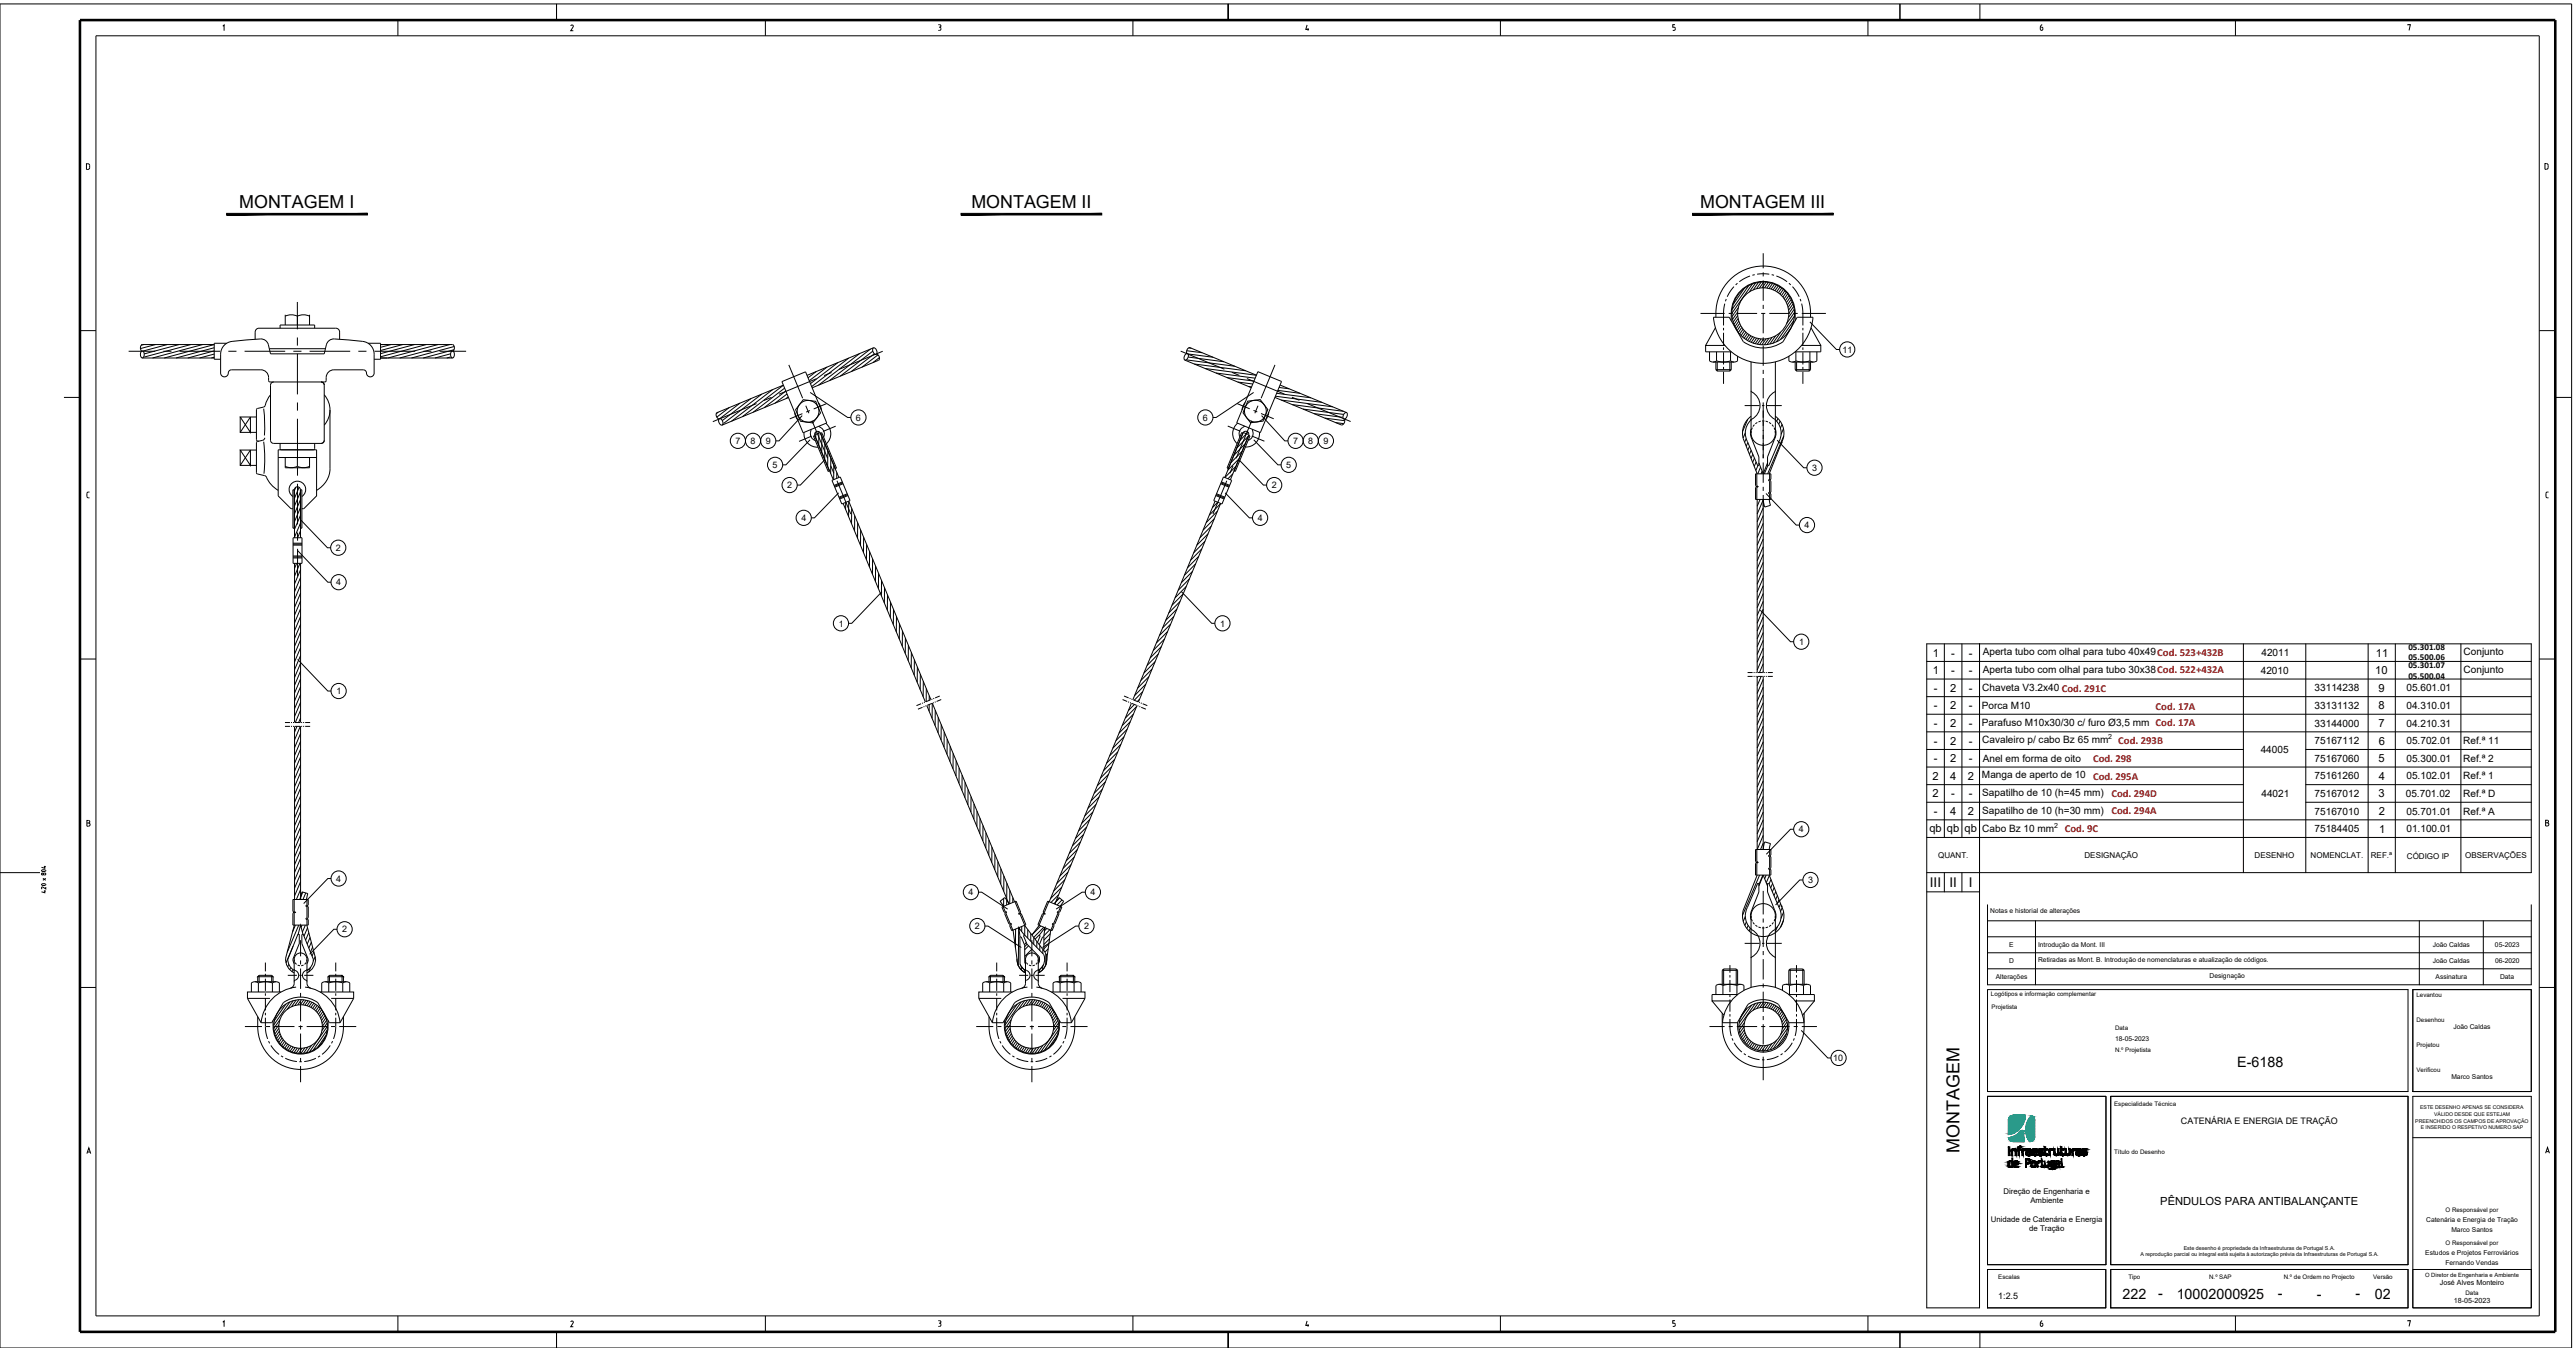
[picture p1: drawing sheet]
<svg xmlns="http://www.w3.org/2000/svg" width="805mm" height="421mm" viewBox="0 0 805 421" stroke-linecap="round" stroke-linejoin="round" font-family="sans-serif">
<defs><g id="words">
<g font-size="5.6">
<text x="74.8" y="65">MONTAGEM I</text>
<text x="303.7" y="65">MONTAGEM II</text>
<text x="531.5" y="65">MONTAGEM III</text>
<text x="612.6" y="360.1" transform="rotate(-90 612.6 360.1)">MONTAGEM</text>
</g>
<g font-size="4.9">
<text x="636.8" y="10.6">6</text>
<text x="636.8" y="415.6">6</text>
</g>
<g font-size="4.5">
<text x="699.4" y="333.5">E-6188</text>
<text x="663.6" y="405.9">222</text>
<text x="674.7" y="405.5">-</text>
<text x="680.5" y="406">10002000925</text>
<text x="712.2" y="405.5">-</text>
<text x="724.4" y="405.9">-</text>
<text x="736.5" y="405.5">-</text>
<text x="742.5" y="405.9">02</text>
</g>
<g font-size="4.2">
<text x="603.4" y="277.2">III</text>
<text x="609.5" y="277.2">II</text>
<text x="615.5" y="277.2">I</text>
</g>
<g font-size="3.5">
<text x="604.3" y="205.2">1</text>
<text x="610" y="205.2">-</text>
<text x="615.5" y="205.2">-</text>
<text x="742.8" y="205.2">11</text>
<text x="604.3" y="210.7">1</text>
<text x="610" y="210.7">-</text>
<text x="615.5" y="210.7">-</text>
<text x="742.6" y="210.7">10</text>
<text x="604.5" y="221.7">-</text>
<text x="604.5" y="216.2">-</text>
<text x="609.7" y="221.7">2</text>
<text x="609.7" y="216.2">2</text>
<text x="615.5" y="221.7">-</text>
<text x="615.5" y="216.2">-</text>
<text x="743.6" y="221.7">8</text>
<text x="743.6" y="216.2">9</text>
<text x="604.5" y="227.2">-</text>
<text x="609.7" y="227.2">2</text>
<text x="615.5" y="227.2">-</text>
<text x="743.6" y="227.2">7</text>
<text x="604.5" y="232.7">-</text>
<text x="609.7" y="232.7">2</text>
<text x="615.5" y="232.7">-</text>
<text x="743.7" y="232.7">6</text>
<text x="604.5" y="238.2">-</text>
<text x="609.7" y="238.2">2</text>
<text x="615.5" y="238.2">-</text>
<text x="743.6" y="238.2">5</text>
<text x="604.2" y="243.7">2</text>
<text x="609.7" y="243.7">4</text>
<text x="615.2" y="243.7">2</text>
<text x="743.7" y="243.7">4</text>
<text x="604.2" y="249.2">2</text>
<text x="610" y="249.2">-</text>
<text x="615.5" y="249.2">-</text>
<text x="743.6" y="249.2">3</text>
<text x="604.5" y="254.7">-</text>
<text x="609.7" y="254.7">4</text>
<text x="615.2" y="254.7">2</text>
<text x="743.7" y="254.7">2</text>
<text x="603.2" y="259.8">qb</text>
<text x="608.7" y="259.8">qb</text>
<text x="614.2" y="259.8">qb</text>
<text x="743.8" y="260.2">1</text>
<text x="675.4" y="376.5">PÊNDULOS PARA ANTIBALANÇANTE</text>
</g>
<g font-size="3.3" fill="#f90000">
<text x="673.9" y="221.8">Cod. 17A</text>
<text x="662.3" y="232.5">Cod. 293B</text>
<text x="654.4" y="238.2">Cod. 298</text>
<text x="660.1" y="249.1">Cod. 294D</text>
<text x="660.1" y="254.5">Cod. 294A</text>
<text x="645.5" y="260">Cod. 9C</text>
</g>
<g font-size="3.1">
<text x="619.9" y="204.8">Aperta tubo com olhal para tubo 40x49Cod. 523+432B</text>
<text x="707" y="205">42011</text>
<text x="770.2" y="204.7">Conjunto</text>
<text x="619.9" y="210.2">Aperta tubo com olhal para tubo 30x38Cod. 522+432A</text>
<text x="706.8" y="210.5">42010</text>
<text x="770.2" y="210.2">Conjunto</text>
<text x="619.6" y="221.5">Porca M10</text>
<text x="619.7" y="216.1">Chaveta V3.2x40 Cod. 291C</text>
<text x="723.6" y="216">33114238</text>
<text x="723.6" y="221.5">33131132</text>
<text x="752.3" y="221.5">04.310.01</text>
<text x="752.3" y="216">05.601.01</text>
<text x="619.6" y="226.9">Parafuso M10x30/30 c/ furo Ø3,5 mm Cod. 17A</text>
<text x="723.6" y="227">33144000</text>
<text x="752.3" y="227">04.210.31</text>
<text x="619.7" y="232.3">Cavaleiro p/ cabo Bz 65 mm</text>
<text x="723.6" y="232.5">75167112</text>
<text x="752.3" y="232.5">05.702.01</text>
<text x="770.1" y="232.6">Ref.ª 11</text>
<text x="619.9" y="238.1">Anel em forma de oito</text>
<text x="706.8" y="235.3">44005</text>
<text x="723.6" y="238">75167060</text>
<text x="752.3" y="238">05.300.01</text>
<text x="770.1" y="238.1">Ref.ª 2</text>
<text x="619.6" y="243.2">Manga de aperto de 10 Cod. 295A</text>
<text x="723.6" y="243.5">75161260</text>
<text x="752.3" y="243.5">05.102.01</text>
<text x="770.1" y="243.6">Ref.ª 1</text>
<text x="619.7" y="248.8">Sapatilho de 10 (h=45 mm)</text>
<text x="707" y="249">44021</text>
<text x="723.6" y="249">75167012</text>
<text x="752.1" y="249">05.701.02</text>
<text x="770.1" y="249.1">Ref.ª D</text>
<text x="619.7" y="254.2">Sapatilho de 10 (h=30 mm)</text>
<text x="723.6" y="254.5">75167010</text>
<text x="752.3" y="254.5">05.701.01</text>
<text x="770.1" y="254.6">Ref.ª A</text>
<text x="619.7" y="260">Cabo Bz 10 mm</text>
<text x="723.6" y="260">75184405</text>
<text x="752.3" y="260">01.100.01</text>
</g>
<g font-size="2.8">
<text x="576.1" y="110.2">11</text>
<text x="267.6" y="131.5">6</text>
<text x="376.1" y="131.5">6</text>
<text x="229.9" y="138.8">7</text>
<text x="234.7" y="138.8">8</text>
<text x="239.4" y="138.8">9</text>
<text x="404.3" y="138.8">7</text>
<text x="409" y="138.8">8</text>
<text x="413.8" y="138.8">9</text>
<text x="241.5" y="146.3">5</text>
<text x="402.1" y="146.3">5</text>
<text x="566.5" y="147.2">3</text>
<text x="246.1" y="152.6">2</text>
<text x="397.6" y="152.6">2</text>
<text x="250.5" y="162.8">4</text>
<text x="393.2" y="162.8">4</text>
<text x="564.2" y="165.1">4</text>
<text x="105" y="172.2">2</text>
<text x="105.1" y="182.9">4</text>
<text x="262.2" y="195.8">1</text>
<text x="381.5" y="195.8">1</text>
<text x="562.5" y="201.5">1</text>
<text x="105.2" y="216.9">1</text>
<text x="562.4" y="260.1">4</text>
<text x="105.1" y="275.5">4</text>
<text x="565.3" y="276">3</text>
<text x="302.8" y="279.8">4</text>
<text x="341" y="279.8">4</text>
<text x="107" y="291.4">2</text>
<text x="304.8" y="290.4">2</text>
<text x="338.9" y="290.4">2</text>
<text x="573.2" y="331.6">10</text>
<text x="681.8" y="351.2">CATENÁRIA E ENERGIA DE TRAÇÃO</text>
<text x="624.7" y="405.9">1:2.5</text>
</g>
<g font-size="2.8" fill="#060606">
<text x="753" y="203.1">05.301.08</text>
<text x="753" y="208.9">05.301.07</text>
<text x="753" y="206.3">05.500.06</text>
<text x="753" y="212.1">05.500.04</text>
</g>
<g font-size="2.5">
<text x="605.9" y="268">QUANT.</text>
<text x="651.7" y="268">DESIGNAÇÃO</text>
<text x="704.9" y="268.1">DESENHO</text>
<text x="722.4" y="268.1">NOMENCLAT.</text>
<text x="741.2" y="268.1">REF.ª</text>
<text x="752.5" y="268.3">CÓDIGO IP</text>
<text x="770.7" y="268">OBSERVAÇÕES</text>
</g>
<g font-size="2.4">
<text x="626.3" y="373">Direção de Engenharia e</text>
<text x="634.8" y="375.9">Ambiente</text>
<text x="622.4" y="381.8">Unidade de Catenária e Energia</text>
<text x="634.4" y="384.7">de Tração</text>
</g>
<g font-size="2.2">
<text x="659.1" y="230.9">2</text>
<text x="642.2" y="258.6">2</text>
<text x="762.8" y="401.7">José Alves Monteiro</text>
<text x="767.1" y="407.3">18-05-2023</text>
</g>
<g font-size="2.1">
<text x="622.2" y="285.2">Notas e historial de alterações</text>
<text x="628.1" y="296">E</text>
<text x="637.2" y="295.8">Introdução da Mont. III</text>
<text x="760.6" y="296">João Caldas</text>
<text x="780" y="296">05-2023</text>
<text x="624" y="305.8">Alterações</text>
<text x="628.1" y="301">D</text>
<text x="637.2" y="300.8">Retiradas as Mont. B. Introdução de nomenclaturas e atualização de códigos.</text>
<text x="690.8" y="305.8">Designação</text>
<text x="760.6" y="301">João Caldas</text>
<text x="761.5" y="306">Assinatura</text>
<text x="780" y="301">06-2020</text>
<text x="781.6" y="306">Data</text>
<text x="767" y="321.5">João Caldas</text>
<text x="661.2" y="325.2">18-05-2023</text>
<text x="766.4" y="337.1">Marco Santos</text>
<text x="758.5" y="381.8">Catenária e Energia de Tração</text>
<text x="766.4" y="384.9">Marco Santos</text>
<text x="758.2" y="392.1">Estudos e Projetos Ferroviários</text>
<text x="764.5" y="395.2">Fernando Vendas</text>
</g>
<g font-size="1.9">
<text x="622.4" y="311.3">Logótipos e informação complementar</text>
<text x="755.5" y="311.5">Levantou</text>
<text x="622.6" y="315.2">Projetista</text>
<text x="661.2" y="322">Data</text>
<text x="755.5" y="319.3">Desenhou</text>
<text x="661.2" y="328.8">N.º Projetista</text>
<text x="755.5" y="327.1">Projetou</text>
<text x="755.5" y="334.8">Verificou</text>
<text x="661" y="345.5">Especialidade Técnica</text>
<text x="661" y="360.5">Título do Desenho</text>
<text x="764.6" y="378.9">O Responsável por</text>
<text x="764.6" y="389.1">O Responsável por</text>
<text x="624.7" y="399.5">Escalas</text>
<text x="665.4" y="399.5">Tipo</text>
<text x="690.7" y="399.5">N.º SAP</text>
<text x="714" y="399.5">N.º de Ordem no Projecto</text>
<text x="741.9" y="399.5">Versão</text>
<text x="770.8" y="404.7">Data</text>
</g>
<text font-size="1.8" x="758.2" y="399">O Diretor de Engenharia e Ambiente</text>
<g font-size="1.7">
<text x="669.2" y="392.6">A reprodução parcial ou integral está sujeita à autorização prévia da Infraestruturas de Portugal S.A.</text>
<text x="682.7" y="390.6">Este desenho é propriedade da Infraestruturas de Portugal S.A.</text>
</g>
<g font-size="1.6">
<text x="756.6" y="346.5">ESTE DESENHO APENAS SE CONSIDERA</text>
<text x="755.1" y="350.9">PREENCHIDOS OS CAMPOS DE APROVAÇÃO</text>
<text x="756.8" y="352.8">E INSERIDO O RESPETIVO NUMERO SAP</text>
<text x="761" y="348.7">VÁLIDO DESDE QUE ESTEJAM</text>
</g>
</g></defs>
<!-- layer: _CAT-HATCH -->
<g fill="none" stroke="#000" stroke-width=".31">
<path d="M543.3 97.5l-1.7 2.3M543.3 98.6l-1.5 2.1M543.4 99.5l-1.3 1.9M543.4 96.1l-1.9 2.8M545.3 90.1l-3.4 5M546.7 89.2l-5.2 7.5M547.9 88.7l-6.5 9.2M548.9 88.4l-2 2.8M549.8 88.3l-1.7 2.3M550.6 88.2l-1.5 2M551.4 88.1l-1.3 1.9M552.1 88.2l-1.2 1.7"/>
<path d="M552.8 88.3l-1.1 1.6M553.5 88.4l-1.1 1.6M554.2 88.6l-1.1 1.5M554.8 88.8l-1.1 1.5M555.4 89.1l-1.1 1.5M556 89.3l-1.1 1.5M556.5 89.7l-1 1.4M557 90l-1 1.5M557.5 90.4l-1 1.5M558 90.8l-1 1.5M558.5 91.3l-1.1 1.5M558.9 91.8l-1.1 1.6"/>
<path d="M559.3 92.3l-1.1 1.6M559.7 92.9l-1.2 1.7M560 93.5l-1.2 1.8M560.3 94.2l-1.3 1.9M560.6 94.9l-1.4 2M560.8 95.7l-1.6 2.2M560.9 96.6l-1.8 2.6M561 98.7l-5.7 8.1M561 97.6l-2.4 3.5M44.9 107.7l-.8 .2M48.6 107.7l-4.7 1.2M52.3 107.7l-7.6 2"/>
<path d="M56 107.7l-10.9 2.9M59.7 107.7l-14.6 3.9M63.4 107.7l-15.7 4.2M67 107.7l-15.6 4.2M67 108.7l-12 3.2M67 109.7l-8.3 2.2M67 110.6l-4.6 1.3M67 111.6l-.9 .3M122.2 107.7l-3.2 .8M125.9 107.7l-6.9 1.8M129.6 107.7l-10.6 2.8M133.3 107.7l-14.3 3.8"/>
<path d="M137 107.7l-15.7 4.2M140.6 107.7l-15.6 4.2M140.9 110.6l-4.9 1.3M140.9 111.5l-1.2 .4M142 109.3l-9.7 2.6M142 108.3l-13.4 3.6M255.2 116.1l-2.6 2M258.6 114.7l-5.6 4.3M262 113.3l-8.6 6.6M265.4 111.9l-11.6 8.9M268.8 110.5l-12.9 9.9M272.2 109.1l-12.9 9.8"/>
<path d="M272.9 109.7l-10.2 7.8M273.2 110.6l-7.1 5.5M274.5 110.9l-5 3.8M274.9 111.7l-2 1.6M371 109.6l4.9 .6M371.1 112.5l15 1.9M371.4 110.6l7.9 1M371.5 111.6l11.2 1.4M371.6 108.7l.8 .1M373.4 113.7l16.1 2.2M376.8 115.1l16 2.2M380.2 116.6l12.2 1.6"/>
<path d="M383.6 118l8.4 1.1M387 119.4l4.7 .6M543.6 100.3l-1.2 1.8M543.9 101.1l-1.2 1.6M544.2 101.7l-1.1 1.6M544.6 102.3l-1.1 1.6M544.9 102.9l-1 1.5M545.4 103.4l-1.1 1.5M545.8 103.8l-1 1.5M546.3 104.2l-1 1.5M546.8 104.6l-1 1.5M547.4 104.9l-1.1 1.5"/>
<path d="M547.9 105.2l-1 1.5M548.5 105.5l-1 1.5M549.2 105.7l-1.1 1.5M549.9 105.8l-1.2 1.6M550.6 105.9l-1.2 1.7M551.3 105.9l-1.2 1.8M552.1 105.9l-1.3 1.8M553 105.7l-1.4 2M554 105.5l-1.6 2.2M555.1 104.9l-1.8 2.6M556.7 103.8l-2.4 3.5M559.9 102.6l-1.3 1.9"/>
<path d="M560.8 100.2l-4.2 5.9M224.6 128.8l-.7 .5M228 127.4l-3.9 3M231.4 126l-6.3 4.8M234.8 124.6l-9 6.8M238.2 123.1l-12 9.2M241.6 121.7l-12.9 9.9M244.9 120.4l-12.8 9.8M245.3 121.3l-9.8 7.5M245.7 122.2l-6.8 5.2M246.1 123.1l-3.8 2.9M246.4 124l-.7 .6"/>
<path d="M255 135v1.8M256 134.9v4.1M256.9 136.5v4.8M257.9 138.7l-.1 4.8M389 134.9l-.3 .3M389.3 138.7l-3.5 3.6M390.2 135.1l-2.5 2.5M390.2 136.4l-3.5 3.5M390.4 120.8l.9 .1M398.7 123.8l14.6 1.9M399.1 122.9l10.8 1.4M399.5 122l7 .9"/>
<path d="M399.9 121.1l3.2 .4M400.6 125l16.1 2.1M404 126.4l16.1 2.1M407.4 127.8l12.7 1.7M410.8 129.2l8.9 1.2M414.2 130.6l6.2 .9M417.6 132l2.5 .4M545.6 135.3l-.6 1.6M545.9 137.1l-.5 1.1M546.4 131l-1.6 3.9M546.4 138.3l-.5 1.1M546.9 139.5l-.5 1.2"/>
<path d="M547.4 131l-.1 .4M555.1 130.1l-.1 .1M555.8 130.8l-.3 .8M556.5 131.6l-.4 1M557.1 132.6l-.5 1.2M557.6 134l-.8 1.7M557.7 136.2l-5.1 11.9M92.5 152.2l-.5 1.1M93.5 152.3l-1.5 3.5M93.9 153.8l-1.9 4.4M93.9 156.2l-1.8 4.4M93.9 158.6l-1.8 4.4"/>
<path d="M258.8 140.9v4.8M259.7 143.2v4.7M260.7 145.4l-.1 4.5M261.6 147.6v1.9M264.4 157v2.2M265.3 156.6v4.8M266.3 158.9l-.1 4.8M380.6 159.7l-3.5 3.6M380.7 156.9l-1.7 1.7M381.6 157.4l-3.5 3.6M385.4 148l-1.5 1.6M386.4 145.7l-3.5 3.5"/>
<path d="M387.3 143.4l-3.4 3.5M388.3 141l-3.5 3.6M547.5 140.7l-.6 1.3M548 141.9l-.6 1.3M548.5 143.2l-.6 1.3M549 144.4l-.6 1.3M549.6 145.6l-.7 1.4M549.9 144.7v.1M550.3 156.1l-.9 2.1M550.4 146l-.9 2.1M550.9 147.2l-.3 .9M551.2 156.2l-1.8 4.4"/>
<path d="M551.2 158.6l-1.8 4.5M552.7 145.4l-1.1 2.7M92.7 176l-.6 1.6M93.8 176l-1.7 4M93.9 161l-1.8 4.4M93.9 163.5l-1.8 4.4M93.9 165.9l-.9 2.1M94 178l-1.9 4.5M267.2 161.1v4.8M268.1 163.4v4.8M269.1 165.6l-.1 4.8M270 167.9v4.8"/>
<path d="M270.9 170.1v4.8M271.9 172.4l-.1 4.8M272.8 174.6v4.8M273.7 176.9v4.8M274.7 179.1l-.1 4.8M372.8 178.5l-3.5 3.6M373.8 176.2l-3.5 3.6M374.8 173.8l-3.5 3.6M375.7 171.5l-3.5 3.6M376.7 169.1l-3.5 3.6M377.7 166.8l-3.5 3.6M378.7 164.4l-3.6 3.6"/>
<path d="M379.6 162.1l-3.5 3.6M551.2 161.1l-1.8 4.4M551.2 163.5l-1.8 4.4M551.2 166l-1.8 4.4M551.2 168.4l-1.8 4.4M551.2 170.8l-1.8 4.5M551.2 173.3l-1.8 4.4M551.2 175.7l-1.8 4.4M551.2 178.1l-1.8 4.5M94 180.5l-1.9 4.4M94 182.9l-1.9 4.4M94 185.3l-1.9 4.5"/>
<path d="M94 187.8l-1.9 4.4M94 190.2l-1.9 4.4M94 192.6l-1.9 4.5M94 195.1l-1.9 4.4M94 197.5l-1.9 4.5M94 200l-1.9 4.4M275.6 181.4v4.8M276.5 183.6v4.8M277.5 185.9l-.1 4.8M278.4 188.1v4.8M279.3 190.4v4.8M280.3 192.6l-.1 4.9"/>
<path d="M281.2 194.9v4.8M282.1 197.1v4.9M283.1 199.4l-.1 4.8M364.1 199.7l-3.6 3.6M365 197.3l-3.5 3.6M366 195l-3.5 3.6M367 192.6l-3.5 3.6M368 190.3l-3.6 3.6M368.9 187.9l-3.5 3.6M369.9 185.6l-3.5 3.6M370.9 183.2l-3.5 3.6M371.8 180.9l-3.5 3.6"/>
<path d="M551.2 180.6l-1.8 4.4M551.2 183l-1.8 4.5M551.2 185.5l-1.8 4.4M551.2 187.9l-1.8 4.4M551.2 190.3l-1.8 4.5M551.2 192.8l-1.8 4.4M551.2 195.2l-1.8 4.4M551.2 197.6l-1.8 4.5M94 202.4l-1.9 4.4M94 204.8l-1.9 4.5M94 207.3l-1.9 4.4M94 209.7l-1.9 4.4"/>
<path d="M94 212.2l-1.9 4.4M94 214.6l-1.9 4.4M94 217l-1.9 4.5M94 219.5l-1.9 4.4M284 201.6v4.9M284.9 203.9v4.8M285.9 206.2l-.1 4.8M286.8 208.4v4.8M287.7 210.7v4.8M288.7 212.9l-.1 4.8M289.6 215.2v4M290.5 217.4v1.4"/>
<path d="M291.5 219.8l-.1 4.7M356.3 218.5l-.7 .7M357.3 216.1l-2.7 2.7M358.2 213.8l-3.5 3.6M359.2 211.4l-3.5 3.6M360.2 209.1l-3.5 3.6M361.1 206.7l-3.5 3.6M362.1 204.4l-3.5 3.6M363.1 202l-3.5 3.6M549.6 211.4l-.2 .4M550.6 211.4l-1.2 2.9M551.2 200.1l-1.8 4.4"/>
<path d="M551.2 202.5l-1.8 4.4M551.2 205l-1.8 4.4M551.2 207.4l-1.1 2.8M551.2 209.8l-.1 .4M551.2 212.3l-1.8 4.4M551.2 214.7l-1.8 4.4M551.2 217.1l-1.8 4.5M551.2 219.6l-1.8 4.4M92.8 227l-.7 1.8M93.9 227l-1.8 4.2M94 221.9l-1.7 3.9M94 224.3l-.6 1.5"/>
<path d="M94 229.2l-1.9 4.4M94 231.7l-1.9 4.4M94 234.1l-1.9 4.4M94 236.5l-1.9 4.5M94 239l-1.9 4.4M290.5 220.1v2.1M292.4 221.9v4.8M293.3 224.2v4.8M294.3 226.4l-.1 4.8M295.2 228.7l-.1 4.8M296.1 230.9v4.8M297.1 233.2l-.1 4.8"/>
<path d="M298 235.4v4.8M298.9 237.7v4.8M299.9 239.9l-.1 4.9M347.5 239.6l-3.5 3.6M348.5 237.3l-3.5 3.5M349.5 234.9l-3.6 3.6M350.4 232.6l-3.5 3.5M351.4 230.2l-3.5 3.6M352.4 227.9l-3.5 3.5M353.4 225.5l-3.6 3.6M354.3 223.2l-3.5 3.6M354.7 220.1l-1.9 2"/>
<path d="M355.3 220.8l-3.5 3.6M551.2 222l-1.8 4.5M551.2 224.5l-1.8 4.4M551.2 226.9l-1.8 4.4M551.2 229.3l-1.8 4.5M551.2 231.8l-1.8 4.4M551.2 234.2l-1.8 4.4M551.2 236.7l-1.8 4.4M551.2 239.1l-1.8 4.4M94 241.4l-1.9 4.4M94 243.8l-1.9 4.5M94 246.3l-1.9 4.4"/>
<path d="M94 248.7l-1.9 4.4M94 251.2l-1.9 4.4M94 253.6l-1.9 4.4M94 256l-1.9 4.5M94 258.5l-1.9 4.4M300.8 242.2l-.1 4.8M301.7 244.4v4.8M302.7 246.7l-.1 4.8M303.6 248.9l-.1 4.9M304.5 251.2v4.8M305.5 253.4l-.1 4.9M306.4 255.7l-.1 4.8"/>
<path d="M307.3 257.9v4.9M339.7 258.4l-3.5 3.6M340.7 256.1l-3.5 3.5M341.7 253.7l-3.5 3.6M342.7 251.4l-3.6 3.5M343.6 249l-3.5 3.6M344.6 246.7l-3.5 3.5M345.6 244.3l-3.5 3.6M346.6 242l-3.6 3.5M551.2 241.5l-1.8 4.5M551.2 244l-1.8 4.4M551.2 246.4l-1.8 4.4"/>
<path d="M551.2 248.8l-1.8 4.5M551.2 251.3l-1.8 4.4M551.2 253.7l-1.8 4.4M551.2 256.2l-1.8 4.4M551.2 258.6l-1.8 4.4M94 260.9l-1.9 4.4M94 263.3l-1.9 4.5M94 265.8l-1.9 4.4M94 268.2l-1.9 4.4M94 270.7l-1.9 4.4M94 273.1l-1.9 4.4M94 275.5l-1.9 4.5"/>
<path d="M94 278l-1.3 3.1M94.7 278.8l-.6 1.4M95.6 279l-.9 2.1M308.3 260.2l-.1 4.8M309.2 262.5l-.1 4.8M310.1 264.7v4.8M311.1 267l-.1 4.8M312 269.2l-.1 4.8M312.9 271.5v4.8M313.8 273.7v4.8M314.8 276l-.1 4.8M315.7 278.2v4.2"/>
<path d="M331 279.6l-2.4 2.4M332 277.2l-3.6 3.6M332.9 274.9l-3.5 3.5M333.9 272.5l-3.5 3.6M334.9 270.2l-3.5 3.5M335.9 267.8l-3.6 3.6M336.8 265.5l-3.5 3.5M337.8 263.1l-3.5 3.6M338.8 260.8l-3.6 3.5M550.1 273.5l-5.3 12.5M551.1 273.5l-1.2 2.9M551.2 261l-1.8 4.5"/>
<path d="M551.2 263.5l-.8 2M552.2 273.5l-.5 1.1M553.2 273.6l-1 2.2M553.7 274.8l-.6 1.4M554.2 276.1l-.6 1.3M554.7 277.3l-.6 1.4M555.2 278.6l-.6 1.3M555.7 279.9l-.6 1.2M91.6 295.7l-2.2 5.2M92.4 289.1l-.9 2.1M93.4 289.1l-3.6 8.5M94 280.4l-.3 .7"/>
<path d="M94.4 289.1l-.3 .6M95.5 289.1l-1 2.1M95.9 280.8l-.1 .3M96.1 289.9l-1.1 2.6M96.5 291.4l-1 2.4M96.9 292.9l-.9 2.1M97.3 294.4l-.7 1.9M97.7 295.9l-.6 1.6M98.1 297.4l-.5 1.4M98.5 298.9l-.6 1.4M312.8 281.5v.4M313.8 280.7v2.5"/>
<path d="M314.7 281.3v1.5M316.6 280.5v1.5M317.5 290.3v5.8M318.5 289.9l-.1 11.9M319.4 289.5v1.6M320.4 289.2v3M321.1 295.1l-.8 .7M321.3 290.5v2.7M322.3 291.7l-.1 2.4M324.1 294.2v1.8M325.1 295.4v1.6M325.4 289.3l-2.8 2.8"/>
<path d="M326 296.7v1.3M326.3 289.7l-3.1 3.3v2.1M327 298.1l-.1 3.4M327.3 290.1l-.7 .7M327.5 298.1l-.4 .4M327.7 296.5l-1 1M327.9 294.9l-1.6 1.6M328.1 293.3l-1.8 1.8M328.2 290.5l-1.8 1.9M328.3 291.8l-1.9 2M330 281.9l-.5 .5M331.3 280.6l-1.1 1.1"/>
<path d="M331.6 283l-.2 .2M332 281.2l-1.5 1.6M545.6 286.4l-.6 1.5M546 288.1l-.5 1.1M546.5 289.2l-.4 1M547.2 290l-.4 .9M555.7 289.6l-.7 1.5M556.2 281.1l-.5 1.2M556.7 282.4l-.5 1.1M557.2 283.6l-.5 1.2M557.6 287.6l-1 2.2M557.6 285l-.8 2"/>
<path d="M87.5 318.6l-1.9 2.8M89.4 313.7l-3.6 5.2M90.3 301.3l-.4 .8M90.6 313.1l-5 7.2M90.9 302.3l-.3 .7M91.6 303l-.3 .6M91.7 312.7l-1.9 2.7M92.6 312.5l-1.5 2.1M93.4 312.4l-1.2 1.8M94.2 312.4l-1.1 1.6M95 312.4l-1.1 1.6M95.7 312.5l-1.1 1.5"/>
<path d="M96.3 312.7l-1 1.4M96.9 312.9l-.9 1.4M97.1 302.2l-.6 1.5M97.5 313.2l-.9 1.3M98.1 313.5l-.9 1.3M98.7 313.8l-1 1.3M99.2 314.2l-1 1.3M99.7 314.6l-1 1.3M100.1 315l-.9 1.4M100.5 315.5l-.9 1.4M100.9 316.1l-1 1.4M101.3 316.7l-1.1 1.5"/>
<path d="M101.6 317.3l-1.1 1.6M101.9 318l-1.2 1.7M102.1 318.8l-1.3 1.9M102.3 319.7l-1.6 2.3M316.1 318.6l-1.9 2.8M318.1 313.7l-3.7 5.2M319.3 313.1l-5.1 7.2M319.3 302v1.1M320.3 303v.8M320.3 312.7l-1.9 2.7M321.2 312.5l-1.4 2.1M322.1 312.4l-1.3 1.8"/>
<path d="M322.9 312.4l-1.2 1.6M323.6 312.4l-1.1 1.6M324.3 312.5l-1 1.5M325 312.7l-1 1.4M325 303v.8M325.6 312.9l-1 1.4M326 301.9v1.1M326.2 313.2l-1 1.3M326.7 313.5l-.9 1.3M327.3 313.8l-.9 1.3M327.8 314.2l-.9 1.3M328.3 314.6l-.9 1.3"/>
<path d="M328.8 315l-1 1.4M329.2 315.5l-1 1.4M329.6 316.1l-1 1.4M329.9 316.7l-1 1.5M330.3 317.3l-1.2 1.6M330.5 318l-1.2 1.7M330.8 318.8l-1.4 1.9M330.9 319.7l-1.6 2.3M545.4 319.5l-1.7 2.4M546.1 315.2l-1.9 2.6M547.6 314.1l-3.9 5.6M548.8 313.6l-5.2 7.3"/>
<path d="M549.7 313.3l-1.6 2.4M550.6 313.2l-1.4 1.9M551.4 313.2l-1.2 1.7M552.1 313.2l-1.1 1.6M552.8 313.3l-1 1.5M553.5 313.5l-1 1.4M554.1 313.7l-1 1.4M554.7 314l-.9 1.3M555.2 314.3l-.9 1.3M555.8 314.7l-1 1.3M556.3 315.1l-1 1.3M556.7 315.5l-.9 1.3"/>
<path d="M557.1 316l-.9 1.4M557.6 316.5l-1.1 1.5M557.9 317.1l-1 1.5M558.2 317.8l-1.1 1.6M558.5 318.5l-1.3 1.8M558.7 319.3l-1.5 2.2M87.2 321.3l-1.3 1.8M87.2 320.2l-1.5 2.1M87.3 322.2l-1.1 1.7M87.5 323l-1 1.6M87.8 323.7l-1 1.5M88.2 324.3l-1 1.4"/>
<path d="M88.6 324.9l-1 1.4M89 325.4l-.9 1.3M89.4 325.9l-.9 1.3M89.9 326.3l-.9 1.3M90.5 326.6l-1 1.3M91 326.9l-.9 1.3M91.6 327.2l-.9 1.3M92.3 327.4l-1 1.3M92.9 327.5l-1 1.4M93.7 327.6l-1.1 1.5M94.4 327.6l-1.1 1.6M95.3 327.4l-1.2 1.8"/>
<path d="M96.3 327.2l-1.4 1.9M97.4 326.6l-1.6 2.4M101.9 323.6l-2.6 3.7M102.3 321.9l-4.4 6.3M102.4 320.7l-5.6 8M315.8 320.2l-1.5 2.1M315.8 321.3l-1.3 1.8M316 322.2l-1.2 1.7M316.2 323l-1.1 1.6M316.5 323.7l-1.1 1.5M316.8 324.3l-1 1.4M317.2 324.9l-1 1.4"/>
<path d="M317.6 325.4l-.9 1.3M318.1 325.9l-.9 1.3M318.6 326.3l-.9 1.3M319.1 326.6l-.9 1.3M319.7 326.9l-1 1.3M320.3 327.2l-1 1.3M320.9 327.4l-1 1.3M321.6 327.5l-1 1.4M322.3 327.6l-1 1.5M323.1 327.6l-1.1 1.6M323.9 327.4l-1.2 1.8M324.9 327.2l-1.4 1.9"/>
<path d="M326.1 326.6l-1.7 2.4M330.5 323.6l-2.6 3.7M330.9 321.9l-4.4 6.3M331 320.7l-5.6 8M545.2 320.8l-1.3 1.9M545.3 321.8l-1.1 1.7M545.5 322.6l-1.1 1.6M545.8 323.3l-1 1.5M546.2 324l-1 1.4M546.5 324.5l-.9 1.4M547 325l-1 1.3M547.5 325.4l-1 1.3"/>
<path d="M548 325.8l-1 1.3M548.5 326.1l-.9 1.3M549.1 326.4l-.9 1.3M549.7 326.6l-.9 1.4M550.4 326.7l-1 1.4M551.2 326.8l-1.1 1.5M552 326.7l-1.2 1.7M552.9 326.5l-1.3 1.9M553.9 326.1l-1.5 2.2M555.5 325l-2.2 3.1M558.6 322.9l-2.9 4M558.8 321.4l-4.4 6.3"/>
<path d="M558.8 320.3l-2.1 3"/>
</g>
<!-- layer: _CAT-LINHAS DE CONTORNO -->
<g fill="none" stroke="#000" stroke-width=".31">
<path d="M535.7 99.1h4.9l4.4 7.7a10.8 10.8 0 0 0 12.5 0l4.4-7.7h4.9a15.6 15.6 0 0 1-15.6 14.4 15.6 15.6 0 0 1-15.5-14.4zM536.4 99.1a14.8 14.8 0 0 1 14.8-16 14.8 14.8 0 0 1 14.8 16M119 107.7h2.1M119 111.9h2.1M244.5 119.2l7.3-3 6.7 16-7.4 3zM393.3 116.1l7.4 3.1-6.7 16-7.4-3.1zM534.5 109.9v2.9a1.78 1.78 0 0 0 2.2 0M535.6 113.1h6.5M536.3 102.4l-3.1 5.5M536.4 113.1v2.4l.5 .4h3.9l.4-.4v-2.4M536.6 109.9v2.9M536.7 112.7l1.8 .4 2.5-.4"/>
<path d="M539.3 107.9h-6.1v2h8.1M541 109.9v2.9M541.2 100.2a10.8 10.8 0 0 1 4.3-10.5 10 10 0 0 1 15.7 8.2v2.3M543.2 111.2v1.6a1.78 1.78 0 0 1-2.2 0M547.4 113.1v22.2a3.8 3.8 0 0 0 3.8 3.8 3.8 3.8 0 0 0 3.9-3.8M555 113.1v22.2M559.3 111.2v1.6a1.78 1.78 0 0 0 2.2 0M560.4 113.1h6.5M561.2 113.1v2.4l.5 .4h3.9l.4-.4v-2.4M561.5 109.9v2.8l1.8 .4 2.5-.4M563.2 107.9h6v2h-8M565.8 109.9v2.9"/>
<path d="M565.8 112.8a1.78 1.78 0 0 0 2.2 0M566.2 102.4l3 5.5M568 109.9v2.9M248.4 128.9l.5 1.5 .5 .8M251.1 124.9l3.9 .5 1.5 3.6-2.4 3.2-3.9-.6-1.5-3.6zM251.4 135.1a4.2 4.2 0 0 0 4.4 4.6M253.6 134.2a2.43 2.43 0 0 0 1.3 3.4M254.7 136.1l-.4 .2 4.6 11.1 .4-.2M254.7 136.1l4.6 11.1M254.7 136.1l.2 .3M254.8 136.1l5.7 13.8M255.8 125.8l.6 .9 .4 1.5"/>
<path d="M255.9 133.2a2.43 2.43 0 0 1 1.6 3.4M256.5 135.4l5.8 13.8M256.5 135.4a.94 .94 0 0 0-1.2-.5 .94 .94 0 0 0-.5 1.2M256.5 135.3l.1 .4M256.5 135.4l.4-.2 4.6 11.1-.4 .1M256.5 135.4l4.6 11M258.2 132.3a4.2 4.2 0 0 1 .2 6.4M386.9 132.2a4.2 4.2 0 0 0-.1 6.4M388.2 135.1l.4 .2-4.6 11.1-.4-.1zM388.5 135.6l.1-.3-5.7 13.9M388.6 135.3a.94 .94 0 0 1 1.2-.5 .94 .94 0 0 1 .6 1.2l-5.7 13.9M389.2 133.2a2.42 2.42 0 0 0-1.6 3.3"/>
<path d="M389.3 125.8l-.8 1.3-.2 1M390.1 125.4l3.9-.5 2.4 3.1-1.5 3.6-3.9 .5-2.4-3.1zM390.4 136.1l-.2 .3M390.4 136.1l-4.6 11.1M390.4 136.1l.4 .1-4.6 11.1-.4-.1M391.5 134.1a2.41 2.41 0 0 1-1.3 3.5M393.8 135.1a4.2 4.2 0 0 1-4.4 4.6M396.7 128.8l-.3 1-.7 1.4M547.4 131.2a5.6 5.6 0 0 0-1.1 6.7l3.2 7.7 .4-.2v-2.6l-2.2-5.6M547.4 130.1a6.5 6.5 0 0 0-2.4 7l4.4 11M547.5 134.1a4 4 0 0 0 .2 3.1M547.5 122.1v.2a5 5 0 0 1 2.7 4.4 5 5 0 0 1-2.7 4.5v.1"/>
<path d="M555 122.1v.2a5 5 0 0 0-2.8 4.4 5 5 0 0 0 2.8 4.5v.1M555.1 130.1a6.5 6.5 0 0 1 2.4 7M555.1 131.2a5.6 5.6 0 0 1 1.1 6.7l-3.3 7.7-.3-.2v-2.6l2.2-5.6a4 4 0 0 0 .2-3.1M557.5 137.1l-4.4 11M92 153h-.4v12h.4M92 153v12M92 153v.4M93.9 153a.94 .94 0 0 0-.9-.9 .94 .94 0 0 0-1 .9l.1 15M94 153h.4v12h-.4l-.1-.2M94 153v15M94 153l-.1 .4M259.2 146.8l.1 .4"/>
<path d="M260.1 150.1l2.6-1.1 3.1 7.4-2.6 1.1zM261 146.2l.2 .2M263.6 157.3l25.7 62.1M265.3 156.6l25.7 62M379.9 156.6l-25.7 62M381.6 157.3l-25.7 62.1M382.5 149l2.6 1.1-3.1 7.4-2.5-1.1zM384.2 146.1l-.2 .3M385.9 146.9l-.1 .3M548.8 148.1h4.8v1.7l-.4 .3 .4 .3v3.4l-.4 .3 .4 .3v1.7h-4.8v-3.7l.4-.3-.4-.3zM549.4 156.1v54.1M549.9 144.6l1.3 3.5 1.4-3.5"/>
<path d="M553.1 156.1l.4 1.8-1.8 .5-.5-2.3v54.1M91.6 168h2.8v8h-2.8zM92.1 164.7l-.1 .3M92.1 176v49.8M94 176v49.8M291.5 219.7l25.7 62.1M353.7 219.7l-25.7 62.1M549.4 211.4v54.1M551.2 211.4v54l.5-2.3 1.8 .5-.4 1.8M92.1 227v54.1M94 227v54.1l.4-2.4 1.8 .5-.3 1.9M289.8 220.5l25.7 62-1.4-2-1.5 1.2 1.1 1.5"/>
<path d="M355.5 220.5l-25.7 62 1.3-2 1.5 1.2-1.1 1.5M548.8 265.5h4.8v1.7l-.4 .3 .4 .2v3.5l-.4 .3 .4 .2v1.8h-4.8v-3.8l.4-.2-.4-.3zM549.4 273.5l-4.4 10.9a6.5 6.5 0 0 0 6.2 8.3 6.5 6.5 0 0 0 6.3-8.3M549.9 276.9l1.3-3.4 1.4 3.4M553.1 273.5l4.4 10.9M91.6 281.1h4.8v1.7l-.4 .3 .4 .3v3.4l-.4 .3 .4 .3v1.7h-4.8v-3.7l.4-.3-.4-.3zM92 289.1l-2.7 10.3a4.7 4.7 0 0 0 2.7 4.6M93.2 291.9l.8-2.8 .7 2.8M95.9 289.1l2.7 10.3a4.7 4.7 0 0 1-2.6 4.6M313.2 283.4l4.5-1.8 1.4 3.4-.3 .4 .5 .1 1.4 3.5-4.4 1.8-.7-1.6 .3-.4-.5-.1-1.3-3.2 .3-.4-.5-.1zM316.7 290.6l1.4 10.6 1 1.7 1.5 1.1a4.7 4.7 0 0 1-2.7-4.4M320.3 292.2l-1.8-2.3 .4 2.9"/>
<path d="M320.3 289.1l6.5 8.5a4.7 4.7 0 0 1-2.2 6.4l1.5-1.1 1-1.7M320.4 298.9h.1M320.8 294.5l-.5 .7M321.6 295.6l-1.2 1.2M322.6 296.6l-2.2 2.3M323.6 293.5l1.3-1.3 .3 .3-.8 2M324.8 298.9l.2 .9-.4 1.3M324.8 298.9l-3.7-3.8-1.1-2.6 .3-.3 6 6a4 4 0 0 1-1.7 5l1.2-1 .5-.9M324.8 298.9v1.8M324.9 289.1l-2.3 3.1M324.9 292.2l1.8-2.3-.4 2.9M324.9 295.2l1-2.4h.5l-.1 4.3"/>
<path d="M327.5 281.6l4.5 1.8-.7 1.6-.5 .1 .3 .4-1.3 3.2-.5 .1 .3 .4-.7 1.6-4.4-1.8 1.4-3.5 .5-.1-.3-.4zM328.5 290.6l-1.4 10.6M547.5 290.2v.1a5 5 0 0 1 2.7 4.5 5 5 0 0 1-2.7 4.4v.2M547.7 284.3l2.2-5.6v-2.5l-.4-.3-3.2 7.7a5.6 5.6 0 0 0 1.1 6.7M547.7 284.3a4 4 0 0 0-.2 3.1M555 290.2v.1a5 5 0 0 0-2.8 4.5 5 5 0 0 0 2.8 4.4v.2M555 286.2v22.3M555 287.4a4 4 0 0 0-.2-3.1l-2.2-5.6v-2.5l.3-.3 3.3 7.7a5.6 5.6 0 0 1-1.1 6.7M555.1 286.2a3.8 3.8 0 0 0-3.9-3.8 3.8 3.8 0 0 0-3.8 3.8v22.3M92 301.1l-.4-1.3 2-5v-2.8l-.4-.1-3.2 7.9 .2 1.2 .5 1 1.3 1.2M96 301.1l.4-1.3-2-5v-2.8l.4-.1 3.2 7.9-.4 1.7-.7 1-.9 .7 .5-.4M318.9 301.3l.5 .9 1.2 1-1.1-.9z"/>
<path d="M320.6 301.1l-.2-.4-.1-5.3-1-2.6h-.5l.1 8.5M535.2 312.8l3.7 4.4M537.6 307.6h6.5M538.4 316.6a19.1 19.1 0 0 0 1.2 9.5 12.8 12.8 0 0 0 14.4 7.2 12.8 12.8 0 0 0 10-12.5v-4.2M538.4 307.6v-4.4l.5-.4h3.9l.4 .4v4.4M538.6 308v2.8M538.7 307.9l2.5-.3 1.8 .3M538.7 307.9a1.78 1.78 0 0 0-2.2 0v2.9M543 308v2.8M543 307.9a1.78 1.78 0 0 1 2.2 0v1.6M543.2 310.8h.1M543.2 319.4v1.4"/>
<path d="M543.3 310.8h-8.1v2h6.1M546.5 313.9a8.4 8.4 0 0 1 9.5 0l3.3 5.7h4.7a12.8 12.8 0 0 0-12.8-11.6 12.8 12.8 0 0 0-12.7 11.6h4.7l3.2-5.7M558.4 307.6h6.5M559.2 310.8h8v2h-6M559.2 319.4a8 8 0 0 1-7.2 9.3 8 8 0 0 1-8.7-7.9M559.2 307.6v-4.4l.5-.4h3.9l.4 .4v4.4M559.2 310.8h.1M559.5 307.9a1.78 1.78 0 0 0-2.2 0v1.6M559.5 308v2.8M559.5 307.9l2.5-.3 1.8 .3M563.8 308v2.8M563.8 307.9a1.78 1.78 0 0 1 2.2 0v2.9"/>
<path d="M567.2 312.8l-3.7 4.4"/>
<circle cx="551.2" cy="97.9" r="9.8"/>
<circle cx="551.2" cy="97.9" r="8"/>
<circle cx="551.2" cy="320.8" r="7.6"/>
<circle cx="551.2" cy="320.8" r="6"/>
</g>
<!-- layer: _CAT-LINHAS INVISIVEIS -->
<g fill="none" stroke="#000" stroke-width=".31">
<path d="M547.5 134.7l-.1 .6M547.9 133.6l-.3 .7M548.5 132.7l-.5 .6M549.4 132l-.6 .4M550.5 131.6l-.7 .2M550.9 131.6h.7M552 131.6l.7 .2M553.1 132l.6 .4M554 132.7l.4 .6M554.6 133.6l.3 .7M555 134.7v.6M549.2 148.1v3.7l.4 .3-.4 .3v3.7"/>
<path d="M553.2 148.1v1.7l-.4 .3 .4 .3v3.4l-.4 .3 .4 .3v1.7M549.2 265.5v3.7l.4 .3-.4 .2v3.8M553.2 265.5v1.7l-.4 .3 .4 .2v3.5l-.4 .3 .4 .2v1.8M92 281.1v3.7l.4 .3-.4 .3v3.7M92 299.8l.1 .6M96 281.1v1.7l-.4 .3 .4 .3v3.4l-.4 .3 .4 .3v1.7M96 299.8l-.1 .6M313.6 283.3l.7 1.5 .4 .2-.2 .4 1.3 3.1 .5 .1-.3 .5 .7 1.6M317.3 281.7l1.4 3.4-.2 .5 .4 .1 1.5 3.4M320.6 299.8l.1 .6M324.6 299.8l-.1 .6M327.9 281.7l-1.4 3.4 .2 .5-.4 .1-1.4 3.4"/>
<path d="M331.6 283.3l-.6 1.5-.5 .2 .2 .4-1.3 3.1-.5 .1 .3 .5-.7 1.6M547.4 286.2l.1 .6M547.6 287.2l.3 .7M548 288.2l.5 .6M548.8 289.1l.6 .4M549.8 289.7l.7 .2M550.9 290h.7M552.7 289.7l-.7 .2M553.7 289.1l-.6 .4M554.4 288.2l-.4 .6M554.9 287.2l-.3 .7M555 286.2v.6"/>
<path d="M92.2 300.8l.5 .5M93.1 301.6l.7 .2M94.9 301.5l-.7 .3M95.7 300.8l-.5 .5M320.9 300.8l.5 .5M321.7 301.6l.7 .2M323.5 301.5l-.7 .3M324.3 300.8l-.5 .5"/>
</g>
<!-- layer: _CAT-LINHAS DE CORTE -->
<g fill="none" stroke="#000" stroke-width=".31">
<path d="M288 219.9l-1.5 .6M288.5 219.7l-.2 .1M289.1 219.4l-.3 .1M290.9 218.7l-1.5 .6M291.4 219.8l-1.5 .6M291.5 218.4l-.3 .2M291.9 219.6l-.3 .1M292.1 218.2l-.3 .1M292.5 219.3l-.3 .1M293.8 217.5l-1.4 .6M294.3 218.6l-1.5 .6M351 218.6l1.4 .6"/>
<path d="M351.4 217.5l1.4 .6M352.7 219.3l.3 .1M353.1 218.2l.3 .1M353.3 219.6l.3 .1M353.7 218.4l.3 .2M353.9 219.8l1.4 .6M354.3 218.7l1.5 .6M356.1 219.4l.3 .1M356.7 219.7l.3 .1M357.3 219.9l1.4 .6M546.4 211.4h1.5M546.4 210.2h1.5"/>
<path d="M548.2 211.4h.4M548.2 210.2h.4M548.9 211.4h.3M548.9 210.2h.3M549.5 211.4h1.6M549.5 210.2h1.6M551.4 211.4h.3M551.4 210.2h.3M552 211.4h.4M552 210.2h.4M552.7 211.4h1.5M552.7 210.2h1.5"/>
<path d="M89.1 227h1.5M89.1 225.8h1.5M91 227h.3M91 225.8h.3M91.6 227h.3M91.6 225.8h.3M92.2 227h1.6M92.2 225.8h1.6M94.1 227h.4M94.1 225.8h.4M94.8 227h.3M94.8 225.8h.3"/>
<path d="M95.4 227h1.6M95.4 225.8h1.6M288.4 221l-1.4 .6M289 220.8l-.3 .1M289.6 220.5l-.3 .1M355.6 220.5l.3 .1M356.2 220.8l.3 .1M356.8 221l1.4 .6"/>
</g>
<!-- layer: _CAT-LINHAS DE EIXO -->
<g fill="none" stroke="#000" stroke-width=".31">
<path d="M551.2 79.1v4.7M93 94.4v8.5M531.6 97.9h7.6M539.2 94.9l-.3 2.3-.1 4.5M539.7 93.4l-.3 .7M540.4 97.9h1.3M542.1 89.6l-2.1 3.1M543 97.9h6.3M543.2 88.5l-.6 .5M547.1 86.2l-3.3 1.8M548.6 85.8l-.7 .2M549.3 85.7h3.8"/>
<path d="M550.6 97.9h1.3M551.2 85.1v1.3M551.2 87.6v6.4M551.2 95.3v1.2M551.2 97.8v6.4M553.1 97.9h6.4M553.9 85.8l.7 .2M555.3 86.2l3.4 1.8M559.3 88.5l.6 .5M560.4 89.6l2.1 3.1M560.8 97.9h1.2M562.8 93.4l.2 .7"/>
<path d="M563.3 94.9l.3 2.3v4.5M563.3 97.9h7.5M40.2 109.8h8.3M51.1 109.8h2.5M56.1 109.8h12.7M71.4 109.8h2.5M76.5 109.8h12.7M91.7 109.8h2.5M93 105.5v2.5M93 110.5v12.7M96.8 109.8h12.7M112 109.8h2.6"/>
<path d="M117.1 109.8h12.7M132.3 109.8h2.6M137.4 109.8h8.3M246.6 114l4.3 10.4M255.3 118.3l-11.8 4.9M260 116.4l-2.4 1M276 109.8l-13.7 5.6M369.1 109.7l13.7 5.7M385.1 116.3l2.4 1M389.8 118.3l11.8 4.8M398.6 114l-4.3 10.4M538.8 102.5v.7"/>
<path d="M538.8 104v3.8M538.8 108.6v.7M538.8 110.1v3.8M538.8 114.6v.8M538.8 116.2v3.7M551.2 105.4v1.3M551.2 108v6.3M551.2 115.6v1.3M551.2 118.1v6.4M563.6 102.5v.7M563.6 104v3.8M563.6 108.6v.7"/>
<path d="M563.6 110.1v3.8M563.6 114.6v.8M563.6 116.2v3.7M93 125.8v2.5M93 130.9v12.7M236.5 126.1l-13.6 5.7M241.2 124.2l-2.3 .9M250.9 129.3l-4 1.6M251.9 126.8l1 2.3M253.2 128.3l-1.2 .5M253.8 136.3l-4 1.6M253.9 131.5l4.8 11.7"/>
<path d="M256.1 135.3l-1.1 .5M258.3 126.2l-3.9 1.6M261.3 133.2l-4 1.6M383.8 133.1l4 1.7M386.7 126.1l4 1.7M389 135.3l1.2 .4M391.3 136.2l4 1.7M391.3 131.5l-4.8 11.7M391.9 128.2l1.2 .5M393.3 126.8l-1 2.3M394.2 129.2l4 1.7M403.9 124.1l2.4 1"/>
<path d="M408.6 126.1l13.7 5.6M545.4 126.7h4.7M550.9 126.7h.7M551.2 125.7v17.5M552.4 126.7h4.6M93 146.1v2.5M93 151.2v12.7M259.7 145.5l1 2.4M261.7 150.2l4.3 10.4M383.5 150.2l-4.3 10.4M385.5 145.5l-1 2.4M551.2 144.5v6.4"/>
<path d="M551.2 152.1v1.3M551.2 154.7v3.6M93 166.4v2.6M93 171.5v8.5M551.2 278.4v7.3M94 293.8v5M322.6 293.8v5M545.4 294.8h4.7M550.9 294.8h.7M551.2 287v1.3M551.2 289.5v6.4M551.2 297.2v1.2"/>
<path d="M551.2 299.7v6.4M552.4 294.8h4.6M83 318v4.1l.7 2.5M83 300.8v2.7M83 304.3v.8M83 305.8v3.8M83 310.4v.8M83 311.9v3.8M83 316.5v.7M90 304.8h2.8M93.6 304.8h.8M94 300.1v1.3"/>
<path d="M94 302.6v6.4M94 310.3v1.2M94 312.8v6.4M95.1 304.8h2.9M105 318l-.1 4.1-.6 2.5M105 300.8v2.7M105 304.3v.8M105 305.8v3.8M105 310.4v.8M105 311.9v3.8M105 316.5v.7M311.6 318l.1 4.1 .6 2.5"/>
<path d="M311.6 300.8v2.7M311.6 304.3v.8M311.6 305.8v3.8M311.6 310.4v.8M311.6 311.9v3.8M311.6 316.5v.7M318.6 304.8h2.9M322.2 304.8h.8M322.6 300.1v1.3M322.6 302.6v6.4M322.6 310.3v1.2M322.6 312.8v6.4"/>
<path d="M323.7 304.8h2.9M333.6 318l-.1 4.1-.6 2.5M333.6 300.8v2.7M333.6 304.3v.8M333.6 305.8v3.8M333.6 310.4v.8M333.6 311.9v3.8M333.6 316.5v.7M540.8 318.4l.1 3 .4 2.3M540.8 301.6v2.3M540.8 304.7v.8M540.8 306.2v3.8"/>
<path d="M540.8 310.8v.8M540.8 312.3v3.8M540.8 316.9v.7M551.2 307.3v1.3M551.2 309.9v6.3M551.2 317.5v1.3M561.6 318.4v3l-.4 2.3M561.6 301.6v2.3M561.6 304.7v.8M561.6 306.2v3.8M561.6 310.8v.8M561.6 312.3v3.8"/>
<path d="M561.6 316.9v.7M76.6 320.8h5.3M83.2 320.8h1.2M84 325.3l.3 .7M84.7 326.7l1.1 1.5 1.4 1.3M85.7 320.8h6.4M87.9 329.9l.6 .4M89.2 330.7l1.8 .7 1.8 .3M93.3 320.8h1.3M93.6 331.8h.8M94 320.4v1.3M94 323v6.3"/>
<path d="M94 330.6v1.3M94 333.1v5.1M95.9 320.8h6.3M98.8 330.7l-1.8 .7-1.9 .3M100.1 329.9l-.7 .4M103.3 326.7l-1.2 1.5-1.4 1.3M103.5 320.8h1.3M104 325.3l-.4 .7M106 320.8h5.4M305.2 320.8h5.3M311.8 320.8h1.3M312.6 325.3l.3 .7"/>
<path d="M313.3 326.7l1.2 1.5 1.4 1.3M314.3 320.8h6.4M316.5 329.9l.7 .4M317.8 330.7l1.8 .7 1.9 .3M322 320.8h1.2M322.2 331.8h.8M322.6 320.4v1.3M322.6 323v6.3M322.6 330.6v1.3M322.6 333.1v5.1M324.5 320.8h6.4M327.4 330.7l-1.8 .7-1.8 .3"/>
<path d="M328.7 329.9l-.6 .4M331.9 326.7l-1.2 1.5-1.4 1.3M332.1 320.8h1.3M332.6 325.3l-.3 .7M334.7 320.8h5.3M534.4 320.8h4.8M540.4 320.8h1.3M541.5 324.5l.3 .7M542.2 325.8l1 1.6 1.4 1.4M543 320.8h6.3M545.2 329.2l.6 .4M546.5 330l1.5 .7 2.1 .4"/>
<path d="M550.6 320.8h1.3M550.9 331.2h.7M551.2 320v6.4M551.2 327.6v1.3M551.2 330.2v7.3M553.1 320.8h6.4M556 330l-1.5 .7-2.1 .4M557.3 329.2l-.6 .4M560.3 325.8l-1 1.6-1.4 1.4M560.8 320.8h1.2M561 324.5l-.3 .7M563.3 320.8h4.7"/>
</g>
<!-- layer: _CAT-LINHAS DE CONTORNO_FINO -->
<g fill="none" stroke="#000" stroke-width=".31">
<path d="M89.2 98.4v3.2M89.2 98.8l2.2-.4 1.6 .4M93 98.8v2.8M93 98.8l2.2-.4 1.6 .4M96.8 98.4v3.2M44.3 109.7l.2-.1a1.32 1.32 0 0 1 0 2.3l-.6-.7v-.9zM44.5 107.7h22.5M44.5 111.9h22.5M44.5 107.7a1.3 1.3 0 0 0-.2 2M69 110.7v5.9a1.26 1.26 0 0 0 1.4 1.1 1.26 1.26 0 0 0 1.1-1.5l.9-.6h9.2a2.62 2.62 0 0 1 2.4 3.4l.4 .3M69 110.7a4.2 4.2 0 0 1 4.5-4.1l6.9-.6a2.68 2.68 0 0 1 3.5 1.8l.7 2.8h16.8l.6-2.8a2.65 2.65 0 0 1 3.5-1.8l6.9 .6a4.2 4.2 0 0 1 4.6 4.1v5.9a1.26 1.26 0 0 1-1.5 1.1 1.26 1.26 0 0 1-1-1.5l-.9-.6h-9.2a2.63 2.63 0 0 0-2.4 3.4l-.4 .3-17.2 .1M70.9 107.3h-3.9v5h2"/>
<path d="M79.8 103.8v2.2M79.8 103.8l.5-1 .7-.2h24l.7 .2 .5 1M84.2 109h17.5M85.6 119.4a1 1 0 0 0-1 1v17.2a1 1 0 0 0 1 1h14.8a1 1 0 0 0 1-1v-17.2a.98 .98 0 0 0-1-1M87.6 102.6v-1h10.8v1M106.2 103.8v2.2M115.1 107.3h3.9v5h-2M119 107.7h22.5M119 111.9h22.5M141.2 109.7l.3-.1a1.32 1.32 0 0 1 0 2.3l-.6-.7v-.9zM141.5 107.7a1.3 1.3 0 0 1 .2 2M272.9 108.9l.2-.2a1.32 1.32 0 0 1 .8 2l-.7-.4-.4-.8z"/>
<path d="M273.1 108.7l-20.8 8.6M274.1 110.6a1.3 1.3 0 0 1 .6 2l-20.8 8.6M370.4 112.5l20.8 8.6M370.8 110.6l.5-.1a1.32 1.32 0 0 1-.9 2l-.2-.8zM371.1 110.4a1.3 1.3 0 0 1 .9-1.8l20.8 8.6M536.4 115.5h4.8M536.9 113.1v2.8M540.8 113.1v2.8M561.2 115.5h4.8M561.7 113.1v2.8M565.6 113.1v2.8M75.1 130.3v4.8h5.1"/>
<path d="M80.2 130.3h-5.1l3.2 4.8v-4.8l-3.2 4.8M82.4 127.7l.3 3.7v4.7M82.4 138l.4 5-.3 5M82.8 136.8l-.4 .7-1.9 .5-.3 .3v9.4l.3 .4 2.2 .5M84.6 123.4l-1.5 2.6a1.17 1.17 0 0 1-.8 1.2l-1.8 .4-.3 .4v9.4l.1 .3 .6 .2M87.6 138.6v1.6l.4 .4M98.4 138.6v1.6l-.4 .4M101.4 123.4a7.1 7.1 0 0 1 0 9.4M103.2 128.1v18.4a7.9 7.9 0 0 1-4.2 6.7M224.7 131l.2-.2a1.32 1.32 0 0 1 .9 2l-.8-.4-.3-.8zM244.9 120.4l-20.8 8.6a1.3 1.3 0 0 0 .6 1.9M246.5 124.2l-20.7 8.6"/>
<path d="M398.6 124.2l20.8 8.6a1.3 1.3 0 0 0 .9-1.8M400.2 120.3l20.8 8.6M420.5 129l.5-.1a1.32 1.32 0 0 1-.9 2l-.2-.8zM75.1 140.6v4.8h5.1M80.2 140.6h-5.1l3.2 4.8v-4.8l-3.2 4.8M82.7 148.6l.5 .3a9 9 0 0 0 3.8 4.3M87 143h12M89.2 143v3.2h7.6v-3.2M89.2 145.7l1 .4h1.7a1.79 1.79 0 0 1 2.1 0h1.7l1.1-.4M91.6 159h-.6l-4-4v-14.4h12v14.4l-4 4h-.6M93 143v2.7M94.4 155.1a2.6 2.6 0 0 0 .5-3.8 2.6 2.6 0 0 0-3.9 0 2.6 2.6 0 0 0 .6 3.8"/>
<path d="M263.3 150.6l-2.5 1.1M263.5 150.9l-2.6 1.1M263.6 151.2l-2.6 1M264.9 154.3l-2.6 1.1M265 154.6l-2.6 1M265.1 154.8l-2.6 1.1M380.1 154.8l2.6 1.1M380.2 154.6l2.6 1M380.3 154.3l2.6 1.1M381.6 151.2l2.6 1M381.7 150.9l2.6 1M381.9 150.6l2.5 1.1"/>
<path d="M91.6 169.7h2.8M91.6 170.3h2.8M91.6 174.3h2.8M91.6 173.7h2.8M94.4 170h-2.8M94.4 174h-2.8M77.4 312h7M77.4 312l4.2 7.6M79.7 306.8h6.6M80.6 317.7a15.5 15.5 0 0 0 2.6 11 13.4 13.4 0 0 0 14.9 4.8 13.4 13.4 0 0 0 9.3-12.7v-3.1M80.6 305.2v1.6M80.8 307.1a1.78 1.78 0 0 0-2.2 0v2.9"/>
<path d="M80.8 307.1v2.9M80.8 307.1l1.9-.3 2.5 .3M81 304.8l-.4 .4h4.8l-.5-.4M81 304.8h3.9M81 304.8v2M81.6 319.6h3.4l3.6-6.3a9.2 9.2 0 0 1 10.8 0l3.6 6.3h3.3M84.9 304.8v2M85.2 307.1v2.9M85.2 307.1a1.78 1.78 0 0 1 2.2 0l-.1 2.9M85.4 318.9a8.9 8.9 0 0 0 8.6 10.5 8.9 8.9 0 0 0 8.6-10.5M85.4 305.2v1.6M87.9 310h-10.5v2"/>
<path d="M90.8 308.8l.7-.4 .4-.7 .1-7.9a1.99 1.99 0 0 1 2-2 1.99 1.99 0 0 1 2 2v7.4l.2 .8 1 .8M92 302.9v.1a1.8 1.8 0 0 1 1.4 1.8 1.8 1.8 0 0 1-1.4 1.7v.2M92.6 308.4a12.4 12.4 0 0 0-11 11.2M95.4 308.4a12.4 12.4 0 0 1 10.9 11.2M96 302.9l-.1 .1a1.8 1.8 0 0 0-1.3 1.8 1.8 1.8 0 0 0 1.3 1.7l.1 .2M100.1 310h10.5v2M101.7 306.8h6.6M102.6 305.2v1.6M102.8 307.1v2.9M102.8 307.1l1.9-.3 2.5 .3M102.8 307.1a1.78 1.78 0 0 0-2.2 0v2.9M103 304.8h3.9v2"/>
<path d="M103 304.8l-.4 .4h4.8l-.5-.4M103 304.8v2M103.5 312h7.1M107.2 307.1v2.9M107.2 307.1a1.78 1.78 0 0 1 2.2 0l-.1 2.9M107.4 305.2v1.6M110.6 312l-4.3 7.6M306 312l4.3 7.6M306 312h7M308.3 306.8h6.6M309.2 317.7a15.5 15.5 0 0 0 2.6 11 13.4 13.4 0 0 0 15 4.8 13.4 13.4 0 0 0 9.2-12.7v-3.1M309.2 305.2v1.6"/>
<path d="M309.4 307.1v2.9M309.4 307.1l1.9-.3 2.5 .3M309.4 307.1a1.78 1.78 0 0 0-2.2 0v2.9M309.6 304.8l-.4 .4h4.8l-.4-.4M309.6 304.8v2M309.6 304.8h4M313.6 304.8v2M313.8 307.1v2.9M313.8 307.1a1.78 1.78 0 0 1 2.2 0v2.9M314 318.9a8.8 8.8 0 0 0 10.9 10.2 8.9 8.9 0 0 0 6.3-10.2M314 305.2v1.6M316.5 310h-10.5v2"/>
<path d="M319.4 308.8l.7-.4 .5-.7v-7.9a1.99 1.99 0 0 1 2-2 1.99 1.99 0 0 1 2 2v7.4l.2 .8 1 .8M320.6 302.9v.1a1.8 1.8 0 0 1 1.4 1.8 1.8 1.8 0 0 1-1.4 1.7v.2M321.2 308.4a12.4 12.4 0 0 0-10.9 11.2M324 308.4a12.4 12.4 0 0 1 10.9 11.2M324.6 302.9v.1a1.8 1.8 0 0 0-1.4 1.8 1.8 1.8 0 0 0 1.4 1.7v.2M328.7 310h10.5v2M330.3 306.8h6.6M331.2 305.2v1.6M331.4 307.1a1.78 1.78 0 0 0-2.2 0v2.9M331.4 307.1v2.9M331.4 307.1l1.9-.3 2.5 .3M331.6 304.8h4v2"/>
<path d="M331.6 304.8l-.4 .4h4.8l-.4-.4M331.6 304.8v2M332.2 312h7M335.8 307.1v2.9M335.8 307.1a1.78 1.78 0 0 1 2.2 0v2.9M336 305.2v1.6M339.2 312l-4.2 7.6h-3.4l-3.6-6.3a9.2 9.2 0 0 0-10.8 0l-3.6 6.3h-3.3M538.4 303.2h4.8M538.9 302.8v4.8M542.8 302.8v4.8M559.2 303.2h4.8M559.7 302.8v4.8"/>
<path d="M563.6 302.8v4.8"/>
<circle cx="252.6" cy="128.5" r="3.4"/>
<circle cx="392.5" cy="128.5" r="3.4"/>
<circle cx="94" cy="320.8" r="8.4"/>
<circle cx="94" cy="320.8" r="6.8"/>
<circle cx="322.6" cy="320.8" r="8.4"/>
<circle cx="322.6" cy="320.8" r="6.8"/>
</g>
<!-- layer: _CAT-TABELA DE MATERIAIS -->
<g fill="#000" stroke="#000" stroke-width=".31">
<path d="M70.9 66.7v.5l44-.5zM70.9 67.2l44-.5v.5z"/>
<path d="M300.5 66.7v.5l43.9-.5zM300.5 67.2l43.9-.5v.5z"/>
<path d="M529.1 66.7v.5l44-.5zM529.1 67.2l44-.5v.5z"/>
</g>
<!-- layer: _CAT-COTAS -->
<g fill="none" stroke="#000" stroke-width=".31">
<path d="M565.8 100.6l8.3 8.6h1M250.8 129.9l-7.3 7.9h-1M253.2 137.4l-7.5 7.9h-1M253.3 122.6l11.7 7.9h1M391.9 122.6l-11.7 7.9h-1M392 137.4l7.5 7.9h1M394.4 129.9l7.3 7.9h1M555.6 137.5l8.3 8.7h1M257.8 143.8l-7.6 7.8h-1M262.2 154l-7.6 7.8h-1M383 154l7.6 7.8h1M387.4 143.8l7.6 7.8h1"/>
<path d="M552.1 154.2l9.5 9.9h1M93 172l9.5 9.9h1M94.1 162.5l8.3 8.7h1M275.7 184.9l-9.4 9.9h-1M369.4 184.9l9.4 9.9h1M550.3 190.6l9.5 9.9h1M93 206l9.5 9.9h1M560.8 259.1h-1l-7.6 7.8M103.5 274.5h-1l-7.6 7.8M305.9 278.8h1l8.1 5.3M339.3 278.8h-1l-8.1 5.3M563.7 275h-1l-7.6 7.8"/>
<path d="M105.4 290.4h-1l-7.6 7.8M307.9 289.4h1l10.4 6.7M337.3 289.4h-1l-10.4 6.7M563.1 322l8.3 8.6h1"/>
<circle cx="577.5" cy="109.2" r="2.38"/>
<circle cx="230.7" cy="137.8" r="2.38"/>
<circle cx="235.4" cy="137.8" r="2.38"/>
<circle cx="240.2" cy="137.8" r="2.38"/>
<circle cx="268.4" cy="130.4" r="2.38"/>
<circle cx="376.8" cy="130.4" r="2.38"/>
<circle cx="405.1" cy="137.8" r="2.38"/>
<circle cx="409.8" cy="137.8" r="2.38"/>
<circle cx="414.5" cy="137.8" r="2.38"/>
<circle cx="242.3" cy="145.3" r="2.38"/>
<circle cx="246.9" cy="151.6" r="2.38"/>
<circle cx="398.4" cy="151.6" r="2.38"/>
<circle cx="402.9" cy="145.3" r="2.38"/>
<circle cx="567.3" cy="146.2" r="2.38"/>
<circle cx="105.8" cy="171.1" r="2.38"/>
<circle cx="251.3" cy="161.8" r="2.38"/>
<circle cx="394" cy="161.8" r="2.38"/>
<circle cx="564.9" cy="164.1" r="2.38"/>
<circle cx="105.9" cy="181.9" r="2.38"/>
<circle cx="262.9" cy="194.8" r="2.38"/>
<circle cx="382.2" cy="194.8" r="2.38"/>
<circle cx="105.9" cy="215.9" r="2.38"/>
<circle cx="563.1" cy="200.5" r="2.38"/>
<circle cx="563.1" cy="259.1" r="2.38"/>
<circle cx="105.9" cy="274.5" r="2.38"/>
<circle cx="303.5" cy="278.8" r="2.38"/>
<circle cx="341.7" cy="278.8" r="2.38"/>
<circle cx="566" cy="275" r="2.38"/>
<circle cx="107.7" cy="290.4" r="2.38"/>
<circle cx="305.5" cy="289.4" r="2.38"/>
<circle cx="339.7" cy="289.4" r="2.38"/>
<circle cx="574.8" cy="330.6" r="2.38"/>
</g>
<!-- layer: _CAT-LINHAS DE CONTORNO -->
<g fill="#000" stroke="#000" stroke-width=".31">
<circle cx="557" cy="138.3" r=".12"/>
<circle cx="557" cy="283.2" r=".12"/>
</g>
<!-- layer: ESQUADRIA -->
<g fill="none" stroke="#000" stroke-width=".31">
<path d="M0 1.2h804v420h-804zM30 11.2h763.9v400h-763.9zM69.7 8.2l.4-.4v1.8M124.4 6.2v5M174 1.2v5.1M178.4 8.1l.4-.3 .4 .4-.8 1.4h.8M239.3 6.2v5M293.4 7.7l.7 .2v.4l-.3 .2M293.4 9.5h.4M293.6 8.5h.2M293.8 8.5l.4 .4-.1 .4-.3 .2M354.2 6.2v5"/>
<path d="M384 6.3v-5.1v5.1M384 1.2v5M408.6 7.8l-.4 1.4h1M408.9 8.8v.8M469.1 6.2v5M523 9.5h.4M523.7 7.7h-.7v.8l.6 .1 .2 .3-.1 .4-.3 .2M584 6.2v5M594 1.2v5.1M619 1.2v5.1M698.9 6.2v5M752.8 7.9v-.2h.8l-.4 1.8"/>
<path d="M28 52.4l-.5 .5M28 52.4v-1l-1-.2v1.8h.5M795.6 51.1l1 .3v1l-.2 .4-.8 .1zM25 103.3h5M793.9 103.3h5M20 124.2h5M798.9 124.2h5M27.2 155.1l.2 .4 .6 .1M28 153.8l-.8 .2v1.1M796.8 153.8h-.6l-.2 .4v1.1l.8 .3M25 205.9h5M793.9 205.9h5"/>
<path d="M27.2 256.4l.8 .2v.4l-.3 .2a.5 .5 0 0 1 .5 .5 .5 .5 0 0 1-.5 .5h-.5zM27.2 257.2h.5M795.9 256.3l.8 .2v.4l-.3 .2a.51 .51 0 0 1 .5 .5 .51 .51 0 0 1-.5 .5h-.5zM795.9 257.1h.5M0 272.7h12.5M13 276.3l.6-.2 .7 .2a.75 .75 0 0 1-1.3 0zM13 271.9l.6-.1 .7 .2a.75 .75 0 0 1-1.3 0zM13.4 274.5l.9 .6M13.7 278.4h.6M13.7 270.8h.6M13.9 272.8h.1M13.9 272.8a.31 .31 0 0 0-.2 .5 .31 .31 0 0 0 .5 0 .31 .31 0 0 0-.2-.5"/>
<path d="M14 278.2v.8l-1-.3M14 270.6v.7l-1-.3M14.3 277.2v.6l-1.2-.6-.1 .3 .2 .3M14.3 274.5l-.9 .6M25 308.6h5M793.9 308.6h5M27.3 360h.9M796 359.9h.9M27.2 360.5l.6-1.8 .6 1.8M795.8 360.4l.6-1.8 .7 1.8M69.7 413.2l.4-.4v1.8M124.4 411.2v5"/>
<path d="M174 416.2v5M178.4 413.1l.4-.3 .4 .4-.8 1.4h.8M239.3 411.2v5M293.4 412.7l.7 .2v.4l-.3 .2M293.6 413.5h.2M293.8 413.5l.3 .2v.6l-.7 .2M354.2 411.2v5M384 416.2v5M408.6 412.8l-.4 1.4h1M408.9 413.8v.8M469.1 411.2v5M523.7 412.7h-.7v.8h.6l.2 .4-.2 .5-.6 .1"/>
<path d="M584 411.2v5M594 416.2v5M619 416.2v5M698.9 411.2v5M752.8 412.9v-.2h.8l-.4 1.8M384 421.2v-5v5"/>
<circle cx="13.3" cy="273.1" r=".3"/>
</g>
<!-- layer: ESQUADRIA_MARGEM -->
<path d="M25 6.3h773.9v409.9h-773.9z" fill="none" stroke="#000" stroke-width=".8" stroke-linecap="butt"/>
<!-- layer: 0 -->
<g fill="none" stroke="#000" stroke-width=".31">
<path d="M602.4 217.7h189M602.4 212.2h189M602.4 206.7h189M607.9 201.2v60.5M613.4 201.2v60.5M701.4 201.2v71.5M720.9 201.2v71.5M740.4 201.2v71.5M748.9 201.2v71.5M769.4 201.2v71.5M602.4 239.7h189M602.4 234.2h99"/>
<path d="M602.4 228.7h189M602.4 223.2h189M720.9 234.2h70.5M602.4 256.2h189M602.4 250.7h99M602.4 245.2h99M720.9 250.7h70.5M720.9 245.2h70.5M602.4 272.7h189v-71.5h-189v207.5h16.5v-207.5v71.5M602.4 261.7h189M602.4 278.7h16.5M607.9 272.7v6"/>
<path d="M613.4 272.7v6M621.4 292.7h170M621.4 297.7h170M621.4 282.7v25h170v-25M621.4 287.7h170M636.4 287.7v20M756.4 287.7v20M776.4 287.7v20M621.4 309.2h131.4v31.9h-131.4zM621.4 302.7h170M754.3 309.2h37.1v31.9h-37.1zM621.4 342.6h37v52.6h-37"/>
<path d="M621.4 342.6v52.6M635.9 359.5l.5-.1 .2 .4h-.8zM649.2 359h.1M659.9 342.6h92.9v52.6h-92.9zM754.3 342.6h37.1v66.1h-37.1zM754.3 355.5h37.1M629.1 363.1v1.4h-.7l-.3-.4 .1-1h.7l.2 1.4M630 363.1l.6-.1 .2 .6h-1zM633.5 362.4l1 .1-.1 .9h-.9zM633.5 363.6h.1M634 360.2l.6-.1v.6l-.6-.1zM635.4 363.1l.5-.1 .4 .3v.9l-.3 .3h-.5l-.2-.3z"/>
<path d="M637.4 360.6l-.1 .4M642.9 363.8h.8v.7l-.8-.1zM649.6 360.2l.6-.1v.6l-.6-.1zM621.4 396.7h36.9v12h-36.9zM659.9 396.7h92.9v12h-92.9zM754.3 396.7h37.1v12h-37.1z"/>
<circle cx="641.6" cy="363.5" r=".52"/>
</g>
<g fill="#279989" stroke="#279989" stroke-width=".31">
<path d="M628 349.5h5.1z"/>
<path d="M627.9 354.3h.9z"/>
<path d="M635.1 348.6l.2 .1z"/>
<path d="M634.5 356.7h.5z"/>
<path d="M629.4 348.5h3.9zM629.2 348.5h4z"/>
<path d="M629.2 348.5l4 .1zM628.9 348.6h4.3z"/>
<path d="M628.9 348.6h4.3zM628.7 348.7h4.5z"/>
<path d="M628.7 348.7h4.5zM628.5 348.8h4.7z"/>
<path d="M628.5 348.8l4.7 .2zM628.5 348.8l4.7 .2h-4.8z"/>
<path d="M628.4 349h4.8zM628.4 349h4.8z"/>
<path d="M628.3 349l4.9 .2v-.2zM628.3 349l4.9 .2h-5.1z"/>
<path d="M628.1 349.2l5 .3 .1-.3zM628.1 349.2l5 .3h-5.1zM628 349.5h5.1z"/>
<path d="M628 349.5l5.1 .2v-.2zM628 349.5l5.1 .2h-5.2z"/>
<path d="M627.9 349.7l5.1 .2 .1-.2zM627.9 349.7l5.1 .2h-5.1z"/>
<path d="M627.9 349.9h5.1zM627.9 349.9h5.1z"/>
<path d="M627.9 349.9l5 .5 .1-.5zM627.9 349.9l5 .5h-5z"/>
<path d="M627.9 350.4l4.8 .4 .2-.4zM627.9 350.4l4.8 .4h-4.8z"/>
<path d="M627.9 350.8l4.6 .5 .2-.5zM627.9 350.8l4.6 .5h-4.6z"/>
<path d="M627.9 351.3l4.4 .4 .2-.4zM627.9 351.3l4.4 .4h-4.4z"/>
<path d="M627.9 351.7l4.1 .4 .3-.4zM627.9 351.7l4.1 .4h-4.1z"/>
<path d="M627.9 352.1l3.8 .4 .3-.4zM627.9 352.1l3.8 .4h-3.8z"/>
<path d="M627.9 352.5l3.4 .3 .4-.3zM627.9 352.5l3.4 .3h-3.4z"/>
<path d="M627.9 352.8l3.1 .4 .3-.4zM627.9 352.8l3.1 .4h-3.1z"/>
<path d="M632.1 353.2h.2zM632 353.2h.3z"/>
<path d="M632 353.2l.3 .1zM632 353.3h.3z"/>
<path d="M632 353.3h.4zM632 353.3h.4z"/>
<path d="M632 353.3h.4zM631.9 353.3h.5z"/>
<path d="M631.9 353.3h.6zM631.9 353.3h.6z"/>
<path d="M631.9 353.3h.6zM631.9 353.3h.6z"/>
<path d="M631.9 353.3l.7 .1zM631.8 353.4h.8z"/>
<path d="M631.8 353.4h.8zM631.8 353.4h.8z"/>
<path d="M627.9 353.2l2.7 .3 .4-.3zM627.9 353.2l2.7 .3h-2.7z"/>
<path d="M631.8 353.4l.8 .1zM631.8 353.4l.8 .1z"/>
<path d="M631.7 353.5l1 .1zM631.7 353.5l1 .1z"/>
<path d="M631.6 353.6l1.1 .1zM631.6 353.6l1.1 .1z"/>
<path d="M627.9 353.5l2.3 .2 .4-.2zM627.9 353.5l2.3 .2h-2.3z"/>
<path d="M631.5 353.7h1.2zM631.5 353.7h1.2z"/>
<path d="M627.9 353.7l1.8 .3 .5-.3zM627.9 353.7l1.8 .3h-1.8z"/>
<path d="M631.5 353.7l1.2 .4v-.4zM631.1 354.1l.4-.4 1.2 .4z"/>
<path d="M627.9 354l1.4 .2 .4-.2zM627.9 354l1.4 .2h-1.4z"/>
<path d="M627.9 354.2l.9 .1 .5-.1zM627.9 354.2l.9 .1h-.9z"/>
<path d="M631.1 354.1l1.6 .3v-.3zM630.7 354.4l.4-.3 1.6 .3z"/>
<path d="M630.7 354.4h2zM630.6 354.4h2.1z"/>
<path d="M627.9 354.3l.5 .2zM627.9 354.5h.5z"/>
<path d="M630.6 354.4l2.1 .3v-.3zM630.3 354.7l.3-.3 2.1 .3z"/>
<path d="M630.3 354.7l2.4 .2v-.2zM629.8 354.9l.5-.2 2.4 .2z"/>
<path d="M629.8 354.9l2.9 .2v-.2zM629.4 355.1l.4-.2 2.9 .2z"/>
<path d="M629.4 355.1l3.3 .1zM629.1 355.2h3.6z"/>
<path d="M629.1 355.2l3.6 .1zM628.9 355.3h3.8z"/>
<path d="M628.9 355.3l3.8 .1zM628.4 355.4h4.3z"/>
<path d="M628.4 355.4l4.3 .1zM627.9 355.5h4.8z"/>
<path d="M627.9 355.5l4.8 .2v-.2zM627.9 355.5l4.8 .2h-4.7z"/>
<path d="M628 355.7l4.8 .2-.1-.2zM628 355.7l4.8 .2h-4.7z"/>
<path d="M628.1 355.9l4.7 .1zM628.1 355.9l4.7 .1z"/>
<path d="M628.1 356l4.7 .1zM628.1 356l4.7 .1z"/>
<path d="M628.2 356.1l4.6 .2v-.2zM628.2 356.1l4.6 .2h-4.4z"/>
<path d="M628.4 356.3l4.4 .1zM628.4 356.3l4.4 .1z"/>
<path d="M628.6 356.4l4.2 .2zM628.6 356.4l4.2 .2z"/>
<path d="M628.8 356.6l4.1 .1zM628.8 356.6l4.1 .1z"/>
<path d="M629 356.7h3.9zM629 356.7h3.9z"/>
<path d="M629.2 356.7h3.7zM629.2 356.7h3.7z"/>
<path d="M635 348.7l.5 .1zM635 348.7l.5 .1h-.6z"/>
<path d="M634.9 348.8l.8 .2zM634.9 348.8l.8 .2h-.9z"/>
<path d="M634.8 349h.9zM634.8 349h.9z"/>
<path d="M634.7 349l1.2 .2-.2-.2zM634.7 349l1.2 .2h-1.3z"/>
<path d="M634.6 349.2l1.4 .1zM634.6 349.2l1.4 .1h-1.5z"/>
<path d="M634.5 349.3l1.5 .1zM634.5 349.3l1.5 .1z"/>
<path d="M634.4 349.4l1.7 .2-.1-.2zM634.4 349.4l1.7 .2h-1.8z"/>
<path d="M634.3 349.6l1.8 .1zM634.3 349.6l1.8 .1z"/>
<path d="M634.2 349.7l1.9 .2zM634.2 349.7l1.9 .2z"/>
<path d="M634.1 349.9l2 .2v-.2zM634.1 349.9l2 .2h-2.1z"/>
<path d="M634 350.1l2.1 .1zM634 350.1l2.1 .1z"/>
<path d="M633.9 350.2l2.2 .4v-.4zM633.9 350.2l2.2 .4h-2.4z"/>
<path d="M633.7 350.6l2.4 .5v-.5zM633.7 350.6l2.4 .5h-2.5z"/>
<path d="M633.6 351.1l2.5 .5v-.5zM633.6 351.1l2.5 .5h-2.7z"/>
<path d="M633.4 351.6l2.7 .5v-.5zM633.4 351.6l2.7 .5h-2.8z"/>
<path d="M633.3 352.1l2.8 .5v-.5zM633.3 352.1l2.8 .5h-2.8z"/>
<path d="M633.3 352.6l2.8 .4v-.4zM633.3 352.6l2.8 .4h-2.8z"/>
<path d="M633.3 353l2.8 .5v-.5zM633.3 353l2.8 .5h-2.8z"/>
<path d="M633.3 353.5l2.8 .5v-.5zM633.3 353.5l2.8 .5h-2.8z"/>
<path d="M633.3 354l2.8 .5v-.5zM633.3 354l2.8 .5h-2.6z"/>
<path d="M633.5 354.5l2.6 .5v-.5zM633.5 354.5l2.6 .5h-2.5z"/>
<path d="M633.6 355l2.5 .2v-.2zM633.6 355l2.5 .2h-2.4z"/>
<path d="M633.7 355.2l2.4 .2v-.2zM633.7 355.2l2.4 .2h-2.3z"/>
<path d="M633.8 355.4h2.3zM633.8 355.4l2.3 .1z"/>
<path d="M633.8 355.5l2.2 .2 .1-.2zM633.8 355.5l2.2 .2h-2.1z"/>
<path d="M633.9 355.7l2 .2 .1-.2zM633.9 355.7l2 .2h-1.9z"/>
<path d="M634 355.9h1.9zM634 355.9h1.9z"/>
<path d="M634 355.9l1.8 .2 .1-.2zM634 355.9l1.8 .2h-1.7z"/>
<path d="M634.1 356.1l1.5 .2 .2-.2zM634.1 356.1l1.5 .2h-1.4z"/>
<path d="M634.2 356.3h1.4zM634.2 356.3h1.4z"/>
<path d="M634.2 356.3h1.4zM634.2 356.3l1.2 .1z"/>
<path d="M634.3 356.4h1.1zM634.3 356.4l.9 .2z"/>
<path d="M634.4 356.6h.8zM634.4 356.6l.6 .1z"/>
<path d="M634.5 356.7h.3zM634.5 356.7h.3z"/>
</g>
<g fill="#000" stroke="#000" stroke-width=".31">
<path d="M629.4 358.9h.4zM630 359.7h.5v1.4zM631.5 358.2h.2zM632.7 359h.6zM633 359.3h.2zM633 359.3l.2 .1zM633.6 359.4h.2zM634 358.9h.4zM634.1 359.7h.9zM634.3 359.3h.6zM636.1 358.9h.2zM636.3 359.3h.6z"/>
<path d="M639.6 359.3h.4zM641.5 359.3h.2zM642 359h.5zM643.3 359h.4zM644.6 359.3h.5zM645.6 359h.4zM646.8 359h.5zM648.6 359.3h.2zM648.6 359.3l.2 .1zM649.3 359.4h.1zM649.7 359.7h1zM649.9 359.3h.7z"/>
<path d="M650.2 359.7h.5zM628.3 362.8h.5zM628.5 364.7l.2 .1zM628.5 364.7h.2zM628.7 363h.6zM628.7 364.6h.6zM628.8 361.1h.4zM628.8 364.6h.5zM629 364.5h.3zM630.2 362.8h.3zM630.2 364.7l.2 .1zM630.2 364.7h.3z"/>
<path d="M630.4 363h.4zM630.5 364.6h.4zM630.7 364.5h.2zM633.3 363.6h.2v1.1zM633.5 360.7h.5zM634.1 363.4h.5zM634.1 361.1h.2zM634.2 362.4h.4zM634.2 363.4h.4zM634.3 362.4h.3zM634.3 363.4h.3zM634.3 360.7h.7z"/>
<path d="M634.4 362.4h.3zM634.5 360.7h.5zM634.6 362.8h.2zM635.6 362.8h.4zM635.6 364.8h.3zM635.7 362.7h.2zM636.1 364.5h.3zM636.2 361.1h.2zM636.2 363.2h.2zM636.7 360.7h.2zM637.6 361.1h.7zM637.6 360h1z"/>
<path d="M637.6 362.8h.1zM637.9 361.1h.1zM638.2 360.3h.5zM638.6 364.6h.1zM639.3 360.9h1zM639.7 361.1h.2zM640.1 364.5h.3zM640.1 360.7h.1zM641.2 364.1h.8zM641.5 364.6h.7zM641.6 364.7h.6zM641.5 362.8h.2z"/>
<path d="M641.5 364.2h.2zM641.8 364h.3zM641.8 365.2h.4zM641.9 364.7h.4zM642 364.7h.3zM642 364.8h.3zM642 362.9h.3zM642.6 361.1h.6zM642.8 363h.1zM643 360.7h.6zM643.1 363.6h.8zM643.1 363.6h.6z"/>
<path d="M643.2 362.8h.2zM643.2 364.7h.2zM643.5 364.6h.4zM643.6 364.5h.3zM644.7 364.7h.1zM644.8 364.6h.1zM644.8 361.1h.2zM645.1 360.7h.2zM646.1 361.1h.7zM649.8 361.1h.2zM650 360.7h.7zM650.1 360.7h.6z"/>
<path d="M650.2 360.7h.5zM651.1 361h.9zM651.6 360.2h.7zM651.5 361.1h.2zM651.8 360.7h.6z"/>
<path d="M627.9 358.4l.4 2.7v-2.7zM627.9 358.4l.4 2.7h-.4z"/>
<path d="M628.8 359.7l.4 1.4v-1.4zM628.8 359.7l.4 1.4h-.4z"/>
<path d="M628.8 359.7h.4zM628.8 359.7h.4z"/>
<path d="M628.8 359.6h.4zM628.8 359.6h.4z"/>
<path d="M628.8 359.6h.4zM628.8 359.6l.4 .1z"/>
<path d="M628.8 359.5h.5zM628.8 359.5l.4 .1z"/>
<path d="M628.8 359.5h.5zM628.8 359.5h.5z"/>
<path d="M628.8 359.4h.6zM628.8 359.4l.5 .1zM628.8 359.5h.5zM628.8 359.5h.5z"/>
<path d="M628.8 359.4h.6zM628.8 359.4h.6z"/>
<path d="M628.9 359.3h.6zM628.9 359.3l.5 .1z"/>
<path d="M628.9 359.3h.7zM628.9 359.3h.6zM628.9 359.3h.6zM628.9 359.3h.6z"/>
<path d="M629.4 358.9l.5 .1zM629.3 359h.6z"/>
<path d="M629.3 359l.8 .1zM629.1 359.1h1z"/>
<path d="M629.1 359.1h1.1zM629 359.1h1.2z"/>
<path d="M629 359.1l1.3 .1zM629 359.1l1.3 .1zM628.9 359.2h1.4zM628.9 359.2h1.4z"/>
<path d="M628.9 359.2l1.5 .1zM628.9 359.2l1.5 .1z"/>
<path d="M629.6 359.3h.8zM629.6 359.3h.8z"/>
<path d="M629.7 359.3h.7zM629.7 359.3h.7z"/>
<path d="M629.7 359.3l.7 .1zM629.7 359.3l.7 .1z"/>
<path d="M629.8 359.4h.6zM629.8 359.4h.6z"/>
<path d="M629.8 359.4l.6 .1zM629.8 359.4l.6 .1z"/>
<path d="M629.9 359.5h.5zM629.9 359.5h.5z"/>
<path d="M629.9 359.5h.5zM629.9 359.5h.5z"/>
<path d="M629.9 359.5l.5 .1zM629.9 359.5l.5 .1z"/>
<path d="M630 359.6h.4zM630 359.6h.4z"/>
<path d="M630 359.6l.4 .1zM630 359.6l.4 .1z"/>
<path d="M630 359.7h.5zM630 359.7h.5z"/>
<path d="M630.9 358.6h.6zM630.9 358.6h.6z"/>
<path d="M630.9 358.8h.4zM630.9 358.8h.4z"/>
<path d="M630.9 358.8h.4zM630.9 358.8h.4z"/>
<path d="M630.9 358.8l.4 .2zM630.9 358.8l.4 .2z"/>
<path d="M630.9 359.3l.4 1.8v-1.8zM630.9 359.3l.4 1.8h-.4z"/>
<path d="M630.9 358.7h.5zM630.9 358.7h.5z"/>
<path d="M630.9 358.7h.5zM630.9 358.7l.4 .1z"/>
<path d="M630.9 358.7h.5zM630.9 358.7h.5z"/>
<path d="M630.9 358.6h.5zM630.9 358.6l.5 .1z"/>
<path d="M630.9 358.6h.5zM630.9 358.6h.5z"/>
<path d="M630.9 358.6h.6zM630.9 358.6h.5z"/>
<path d="M630.9 358.6h.6zM630.9 358.6h.6z"/>
<path d="M630.9 358.6h.6zM630.9 358.6h.7z"/>
<path d="M630.9 358.6h.6zM630.9 358.6h.6z"/>
<path d="M631.5 358.2h.3zM631.4 358.2h.4z"/>
<path d="M631.4 358.2h.5zM631.3 358.2h.6z"/>
<path d="M630.9 359l.9 .3 .1-.3zM630.9 359l.9 .3h-.9z"/>
<path d="M631.3 358.2h.7zM631.3 358.2h.7z"/>
<path d="M631.6 358.6h.3zM631.6 358.6h.3z"/>
<path d="M631.6 358.6h.3zM631.6 358.6h.3z"/>
<path d="M631 358.5h.9zM631 358.5l.9 .1z"/>
<path d="M631 358.4h.9zM631 358.4l.9 .1z"/>
<path d="M631.1 358.3h.8zM631.1 358.3l.8 .1z"/>
<path d="M631.3 358.2l.7 .1zM631.2 358.3h.8z"/>
<path d="M631.2 358.3h.8zM631.1 358.3h.8z"/>
<path d="M632.1 359.6l.5 .1zM632.1 359.6l.5 .1z"/>
<path d="M632.1 359.7h.5zM632.1 359.7h.5z"/>
<path d="M632.1 359.7l.5 1.4v-1.4zM632.1 359.7l.5 1.4h-.5z"/>
<path d="M632.1 359.6h.5zM632.1 359.6h.5z"/>
<path d="M632.1 359.6h.5zM632.1 359.6h.5z"/>
<path d="M632.1 359.5h.5zM632.1 359.5l.5 .1z"/>
<path d="M632.1 359.5h.5zM632.1 359.5h.5z"/>
<path d="M632.1 359.5h.5zM632.1 359.5h.5z"/>
<path d="M632.1 359.5h.6zM632.1 359.5h.5z"/>
<path d="M632.2 359.4h.5zM632.2 359.4l.5 .1z"/>
<path d="M632.2 359.4h.5zM632.2 359.4h.5z"/>
<path d="M632.2 359.4h.6zM632.2 359.4h.5z"/>
<path d="M632.2 359.3h.6zM632.2 359.3l.6 .1z"/>
<path d="M632.2 359.3h.7zM632.2 359.3h.6z"/>
<path d="M632.2 359.3h.7zM632.2 359.3h.7z"/>
<path d="M632.2 359.3h.7zM632.2 359.3h.7z"/>
<path d="M632.9 358.9h.1zM632.9 358.9h.1z"/>
<path d="M632.9 358.9h.2zM632.8 358.9h.3z"/>
<path d="M632.8 358.9h.3zM632.8 358.9h.3z"/>
<path d="M632.8 358.9h.3zM632.8 358.9h.3z"/>
<path d="M632.8 358.9h.4zM632.7 358.9h.5z"/>
<path d="M632.7 358.9h.5zM632.7 358.9h.5z"/>
<path d="M632.7 358.9l.5 .1zM632.7 359h.5z"/>
<path d="M632.9 359.3h.3zM632.9 359.3h.3z"/>
<path d="M632.7 359h.6zM632.7 359h.6z"/>
<path d="M632.2 359.3h1zM632.2 359.3h1z"/>
<path d="M632.3 359.2h.9zM632.3 359.2l.9 .1z"/>
<path d="M632.3 359.2h.9zM632.3 359.2h.9z"/>
<path d="M632.7 359h.6zM632.7 359h.6z"/>
<path d="M632.4 359.1h.9zM632.4 359.1l.8 .1z"/>
<path d="M632.4 359.1h.9zM632.4 359.1h.9z"/>
<path d="M632.4 359.1h.9zM632.4 359.1h.9z"/>
<path d="M632.7 359h.6zM632.7 359h.6zM632.6 359h.7z"/>
<path d="M632.5 359h.8zM632.4 359.1h.9z"/>
<path d="M632.6 359h.7zM632.5 359h.8z"/>
<path d="M632.5 359h.8zM632.5 359h.8z"/>
<path d="M632.6 359h.7zM632.6 359h.7z"/>
<path d="M633.6 359.4h.2zM633.6 359.4h.2z"/>
<path d="M633.6 359.4h.3zM633.6 359.4h.2z"/>
<path d="M633.6 359.4h.4zM633.6 359.4h.4z"/>
<path d="M633.6 359.4h.4zM633.6 359.4h.3z"/>
<path d="M633.6 359.3h.5zM633.6 359.3l.4 .1z"/>
<path d="M633.6 359.3h.5zM633.6 359.3h.6z"/>
<path d="M633.6 359.3h.5zM633.6 359.3h.5z"/>
<path d="M633.6 359.3h.6zM633.6 359.3h.6z"/>
<path d="M634.2 358.9h.2zM634 358.9h.4zM634 358.9h.4z"/>
<path d="M634 358.9l.5 .1zM633.9 359h.6z"/>
<path d="M633.9 359h.6zM633.9 359h.6z"/>
<path d="M633.9 359h.7zM633.7 359h.9z"/>
<path d="M633.7 359h.9zM633.7 359h.9z"/>
<path d="M633.7 359h.9zM633.6 359h1z"/>
<path d="M633.6 359h1.1zM633.5 359h1.2zM633.5 359h1.2zM633.5 359h1.2z"/>
<path d="M633.5 359l1.2 .1zM633.5 359l1.2 .1z"/>
<path d="M633.5 359.1h1.2zM633.5 359.1h1.2z"/>
<path d="M633.5 359.1h1.3zM633.5 359.1h1.3z"/>
<path d="M633.5 359.1h1.3zM633.5 359.1h1.3z"/>
<path d="M633.6 359.1l1.3 .1zM633.6 359.1l1.3 .1z"/>
<path d="M633.6 359.2l1.3 .1zM633.6 359.2l1.3 .1z"/>
<path d="M633.6 359.3h1.3zM633.6 359.3h1.3z"/>
<path d="M633.6 359.3h1.3zM633.6 359.3h1.3z"/>
<path d="M634.2 359.3h.7zM634.2 359.3h.7z"/>
<path d="M634.3 359.3h.6zM634.3 359.3h.6zM634.3 359.3h.6z"/>
<path d="M634.3 359.3l.7 .1zM634.3 359.3l.7 .1z"/>
<path d="M634.4 359.4h.6zM634.4 359.4h.6z"/>
<path d="M634.4 359.4h.6zM634.4 359.4h.6z"/>
<path d="M634.4 359.4h.6zM634.4 359.4h.6z"/>
<path d="M634.5 359.4h.5zM634.5 359.4h.5z"/>
<path d="M634.5 359.4l.5 .1zM634.5 359.4l.5 .1zM634.5 359.5h.5zM634.5 359.5h.5z"/>
<path d="M634.5 359.5h.5zM634.5 359.5h.5z"/>
<path d="M634.5 359.5l.5 .1zM634.5 359.5l.5 .1z"/>
<path d="M634.5 359.6h.5zM634.5 359.6h.5z"/>
<path d="M634.5 359.6h.5zM634.5 359.6h.5z"/>
<path d="M634.5 359.6l.5 .1zM634.5 359.6l.5 .1z"/>
<path d="M634.6 359.7h.4zM634.6 359.7h.4z"/>
<path d="M634.6 359.7h.4zM634.6 359.7h.4z"/>
<path d="M634.6 359.7h.4zM634.1 359.7h.9zM634 359.7h1z"/>
<path d="M634 359.7l1 .1zM634 359.8h1z"/>
<path d="M634 359.8h1zM633.9 359.8h1.1z"/>
<path d="M633.9 359.8h1.1zM633.8 359.8h1.2z"/>
<path d="M633.8 359.8h1.2zM633.7 359.8h1.3z"/>
<path d="M633.7 359.8l1.3 .1zM633.7 359.9h1.3z"/>
<path d="M633.7 359.9h1.3zM633.6 359.9h1.4z"/>
<path d="M633.6 359.9l1.4 .1zM633.6 359.9l1.4 .1z"/>
<path d="M633.6 360h1.4zM633.6 360h1.4z"/>
<path d="M635.4 359.6h.4zM635.4 359.6h.4z"/>
<path d="M635.4 359.6l.4 .1zM635.4 359.6l.4 .1z"/>
<path d="M635.3 359.7h.5zM635.3 359.7h.5z"/>
<path d="M635.3 359.7h.5zM635.3 359.7h.5z"/>
<path d="M635.3 359.7h.5zM635.3 359.7h.5z"/>
<path d="M635.3 359.7l.5 .1zM635.3 359.7l.5 .1z"/>
<path d="M635.4 359.6h.4zM635.4 359.6h.4z"/>
<path d="M635.4 359.5h.5zM635.4 359.5l.4 .1zM635.4 359.6h.4zM635.4 359.6h.4z"/>
<path d="M635.4 359.5h.5zM635.4 359.5h.5zM635.4 359.5h.5zM635.4 359.5h.5z"/>
<path d="M635.4 359.5h.5zM635.4 359.5h.5z"/>
<path d="M635.4 359.5h.5zM635.4 359.5h.5zM635.4 359.5h.5zM635.4 359.5h.5z"/>
<path d="M635.4 359.4h.5zM635.4 359.4l.5 .1z"/>
<path d="M635.4 359.4h.5zM635.4 359.4h.5z"/>
<path d="M635.4 359.4h.6zM635.4 359.4h.5z"/>
<path d="M635.4 359.4h.6zM635.4 359.4h.6zM635.4 359.4h.6zM635.4 359.4h.6z"/>
<path d="M635.4 359.4h.6zM635.4 359.4h.6z"/>
<path d="M635.4 359.4h.6zM635.4 359.4h.6z"/>
<path d="M635.4 359.3h.7zM635.4 359.3l.6 .1zM635.4 359.4h.6zM635.4 359.4h.6z"/>
<path d="M635.4 359.3h.7zM635.4 359.3h.7z"/>
<path d="M635.5 359.3h.6zM635.4 359.3h.7z"/>
<path d="M635.5 359.3h.7zM635.5 359.3h.7z"/>
<path d="M635.5 359.3h.7zM635.5 359.3h.6z"/>
<path d="M636.1 358.9h.2zM636.1 358.9h.2zM636 358.9h.3z"/>
<path d="M636 358.9h.4zM636 358.9h.4z"/>
<path d="M636 358.9h.4zM636 358.9h.4z"/>
<path d="M636 358.9l.4 .1zM636 359h.4z"/>
<path d="M636 359h.5zM635.9 359h.6z"/>
<path d="M635.9 359h.6zM635.9 359h.6z"/>
<path d="M635.9 359h.6zM635.9 359h.6zM635.9 359h.6zM635.9 359h.6z"/>
<path d="M635.9 359h.6zM635.8 359h.7z"/>
<path d="M635.8 359h.8zM635.8 359h.8z"/>
<path d="M635.8 359h.8zM635.8 359h.8z"/>
<path d="M635.8 359h.8zM635.8 359h.8z"/>
<path d="M635.8 359h.8zM635.8 359h.8z"/>
<path d="M635.8 359h.8zM635.8 359h.8z"/>
<path d="M635.8 359h.9zM635.7 359h1z"/>
<path d="M635.7 359l1 .1zM635.7 359.1h1zM635.7 359.1h1zM635.7 359.1h1z"/>
<path d="M635.7 359.1h1zM635.7 359.1h1zM635.7 359.1h1zM635.7 359.1h1z"/>
<path d="M635.7 359.1h1zM635.7 359.1h1z"/>
<path d="M635.6 359.1h1.2zM635.6 359.1h1.2z"/>
<path d="M635.6 359.1h1.2zM635.6 359.1h1.2z"/>
<path d="M635.6 359.1h1.2zM635.6 359.1h1.2z"/>
<path d="M635.6 359.1l1.2 .1zM635.6 359.2h1.2z"/>
<path d="M635.6 359.2h1.2zM635.6 359.2h1.2z"/>
<path d="M635.6 359.2h1.2zM635.6 359.2h1.2z"/>
<path d="M635.6 359.2h1.2zM635.6 359.2h1.2z"/>
<path d="M635.6 359.2h1.3zM635.5 359.2h1.4z"/>
<path d="M635.5 359.2h1.4zM635.5 359.2h1.4z"/>
<path d="M635.5 359.2h1.4zM635.5 359.2h1.4z"/>
<path d="M635.5 359.2l1.4 .1zM635.5 359.2l1.4 .1z"/>
<path d="M635.5 359.3h1.4zM635.5 359.3h1.4zM635.5 359.3h1.4zM635.5 359.3h1.4z"/>
<path d="M635.5 359.3h1.4zM635.5 359.3h1.4zM635.5 359.3h1.4zM635.5 359.3h1.4z"/>
<path d="M636.2 359.3h.7zM636.2 359.3h.7z"/>
<path d="M636.2 359.3h.7zM636.2 359.3h.7zM636.3 359.3h.6z"/>
<path d="M636.3 359.3h.6zM636.3 359.3h.6z"/>
<path d="M636.3 359.3l.6 .1zM636.3 359.3l.6 .1z"/>
<path d="M636.3 359.4h.7zM636.3 359.4h.7z"/>
<path d="M636.4 359.4h.6zM636.4 359.4h.6z"/>
<path d="M636.4 359.4h.6zM636.4 359.4h.6z"/>
<path d="M636.4 359.4h.6zM636.4 359.4h.6z"/>
<path d="M636.4 359.4h.6zM636.4 359.4h.6zM636.4 359.4h.6zM636.4 359.4h.6z"/>
<path d="M636.4 359.4h.6zM636.4 359.4h.6zM636.5 359.4h.5zM636.5 359.4h.5z"/>
<path d="M636.5 359.4l.5 .1zM636.5 359.4l.5 .1z"/>
<path d="M636.5 359.5h.5zM636.5 359.5h.5z"/>
<path d="M636.5 359.5h.5zM636.5 359.5h.5zM636.5 359.5h.5zM636.5 359.5h.5z"/>
<path d="M636.5 359.5l.5 .1zM636.5 359.5l.5 .1z"/>
<path d="M636.5 359.6h.5zM636.5 359.6h.5z"/>
<path d="M636.6 359.6h.4zM636.6 359.6h.4z"/>
<path d="M636.6 359.6h.4zM636.6 359.6h.4z"/>
<path d="M636.6 359.6h.4zM636.6 359.6h.4zM636.6 359.6h.4zM636.6 359.6h.4z"/>
<path d="M636.6 359.6l.4 .1zM636.6 359.6l.4 .1z"/>
<path d="M636.6 359.7h.4zM636.6 359.7h.4z"/>
<path d="M636.6 359.7l.4 .1zM636.6 359.7l.4 .1z"/>
<path d="M636.6 359.8h.4zM636.6 359.8h.4z"/>
<path d="M635.3 359.8l1.7 .1zM635.3 359.8l1.7 .1z"/>
<path d="M635.3 359.9l1.7 .3v-.3zM635.3 359.9l1.7 .3h-1.7z"/>
<path d="M637.3 359.5h.5zM637.3 359.5h.5z"/>
<path d="M637.3 359.5h.5zM637.3 359.5h.5z"/>
<path d="M637.3 359.5l.5 .1zM637.3 359.5l.5 .1zM637.3 359.6h.5zM637.3 359.6h.5z"/>
<path d="M637.3 359.6h.5zM637.3 359.6h.5z"/>
<path d="M637.3 359.5h.5zM637.3 359.5h.5z"/>
<path d="M637.3 359.6h.5zM637.3 359.6h.5z"/>
<path d="M637.3 359.6h.5zM637.3 359.6h.5z"/>
<path d="M637.4 359.4h.4zM637.4 359.4h.4z"/>
<path d="M637.4 359.4h.4zM637.4 359.4l.4 .1z"/>
<path d="M637.4 359.6l.4 .1zM637.4 359.6l.4 .1z"/>
<path d="M637.4 359.7h.5zM637.4 359.7h.5z"/>
<path d="M637.4 359.4h.5zM637.4 359.4h.4z"/>
<path d="M637.4 359.4h.5zM637.4 359.4h.5z"/>
<path d="M637.4 359.7h.5zM637.4 359.7h.5z"/>
<path d="M637.4 359.4h.5zM637.4 359.4h.5z"/>
<path d="M637.4 359.4h.5zM637.4 359.4h.5z"/>
<path d="M637.4 359.4h.5zM637.4 359.4h.5z"/>
<path d="M637.4 359.7h.5zM637.4 359.7h.5z"/>
<path d="M637.4 359.7h.6zM637.4 359.7h.6z"/>
<path d="M637.4 359.3h.5zM637.4 359.3h.6z"/>
<path d="M637.4 359.3h.5zM637.4 359.3l.5 .1z"/>
<path d="M637.4 359.7h.6zM637.4 359.7h.6z"/>
<path d="M637.4 359.7l.6 .1zM637.4 359.7l.6 .1zM637.4 359.8h.6zM637.4 359.8h.6z"/>
<path d="M637.4 359.3h.6zM637.4 359.3h.6z"/>
<path d="M637.4 359.3h.6zM637.4 359.3h.6z"/>
<path d="M637.4 359.8h.6zM637.4 359.8h.6z"/>
<path d="M637.4 359.8h.7zM637.4 359.8h.7z"/>
<path d="M637.4 359.3h.7zM637.4 359.3h.7z"/>
<path d="M637.4 359.3h.7zM637.4 359.3h.6z"/>
<path d="M637.4 359.8h.7zM637.4 359.8h.7z"/>
<path d="M637.4 359.8h.8zM637.4 359.8h.8z"/>
<path d="M638 358.9h.2zM638 358.9h.2zM638 358.9h.2zM638 358.9h.2z"/>
<path d="M638 358.9h.2zM637.9 358.9h.3z"/>
<path d="M637.4 359.8h.8zM637.4 359.8h.8z"/>
<path d="M637.9 358.9h.4zM637.9 358.9h.4z"/>
<path d="M637.4 359.8h.8zM637.4 359.8h.8z"/>
<path d="M637.4 359.8l.9 .1zM637.4 359.8l.9 .1z"/>
<path d="M637.9 358.9h.5zM637.9 358.9h.5z"/>
<path d="M637.4 359.9h1zM637.4 359.9h1zM637.5 359.9h.9zM637.5 359.9h.9z"/>
<path d="M637.9 358.9l.5 .1zM637.8 359h.6z"/>
<path d="M637.5 359.9h.9zM637.5 359.9h.9z"/>
<path d="M637.8 359h.6zM637.8 359h.6z"/>
<path d="M637.8 359h.7zM637.8 359h.7z"/>
<path d="M637.5 359.9h.9zM637.5 359.9h.9z"/>
<path d="M637.5 359.9h1zM637.5 359.9h1z"/>
<path d="M637.8 359h.7zM637.7 359h.8z"/>
<path d="M637.5 359.9h1zM637.5 359.9h1z"/>
<path d="M637.5 359.9l1 .1zM637.5 359.9l1 .1z"/>
<path d="M637.5 360h1zM637.5 360h1z"/>
<path d="M637.7 359h.9zM637.7 359h.9z"/>
<path d="M637.5 360h1.1zM637.5 360h1.1zM637.6 360h1z"/>
<path d="M637.7 359h.9zM637.7 359h.9z"/>
<path d="M637.7 359h1zM637.7 359h1z"/>
<path d="M638.5 359.4h.1zM638.5 359.4h.1z"/>
<path d="M638.2 359.3h.4zM638.2 359.3h.4z"/>
<path d="M638.2 359.3h.4zM638.2 359.3h.4z"/>
<path d="M638.3 359.3l.3 .1zM638.3 359.3l.3 .1z"/>
<path d="M638.3 359.4h.3zM638.3 359.4h.3z"/>
<path d="M638.4 359.4h.2zM638.4 359.4h.2z"/>
<path d="M637.4 359.3h1.2zM637.4 359.3h1.2z"/>
<path d="M638.1 359.3h.5zM638.1 359.3h.5z"/>
<path d="M638.1 359.3h.5zM638.1 359.3h.5z"/>
<path d="M637.4 359.3h1.3zM637.4 359.3h1.2z"/>
<path d="M637.4 359.2h1.3zM637.4 359.2l1.3 .1z"/>
<path d="M637.7 359h1zM637.7 359h1z"/>
<path d="M637.7 359h1zM637.6 359h1.1z"/>
<path d="M637.5 359.2h1.2zM637.5 359.2h1.2z"/>
<path d="M637.5 359.1h1.2zM637.5 359.1l1.2 .1z"/>
<path d="M637.6 359.1h1.1zM637.6 359.1h1.1z"/>
<path d="M637.6 359h1.1zM637.6 359h1.1z"/>
<path d="M637.6 359h1.1zM637.6 359.1h1.1z"/>
<path d="M639.1 359.3h.5zM639.1 359.3h.5z"/>
<path d="M639.1 358.3l.5 .7v-.7zM639.1 358.3l.5 .7h-.5z"/>
<path d="M639.1 359.3l.5 1.1v-1.1zM639.1 359.3l.5 1.1h-.5z"/>
<path d="M639.1 359h1zM639.1 359h1z"/>
<path d="M639.1 359l.9 .3 .1-.3zM639.1 359l.9 .3h-.9z"/>
<path d="M640.6 359.6l.4 .1zM640.6 359.6l.4 .1z"/>
<path d="M640.6 359.7h.4zM640.6 359.7h.4z"/>
<path d="M640.6 359.7l.4 1.4v-1.4zM640.6 359.7l.4 1.4h-.4z"/>
<path d="M640.6 359.6h.4zM640.6 359.6h.4z"/>
<path d="M640.6 359.6h.5zM640.6 359.6h.4z"/>
<path d="M640.6 359.5h.5zM640.6 359.5l.5 .1z"/>
<path d="M640.6 359.5h.5zM640.6 359.5h.5z"/>
<path d="M640.6 359.5h.5zM640.6 359.5h.5z"/>
<path d="M640.6 359.4h.5zM640.6 359.4l.5 .1z"/>
<path d="M640.6 359.4h.5zM640.6 359.4h.5z"/>
<path d="M640.6 359.4h.6zM640.6 359.4h.5z"/>
<path d="M640.7 359.3h.6zM640.7 359.3l.5 .1z"/>
<path d="M640.7 359.3h.6zM640.7 359.3h.6z"/>
<path d="M640.7 359.3h.6zM640.7 359.3h.6z"/>
<path d="M640.7 359.3h.7zM640.7 359.3h.7z"/>
<path d="M640.7 359.3h.7zM640.7 359.3h.6z"/>
<path d="M641.3 358.9h.2zM641.3 358.9h.2z"/>
<path d="M641.3 358.9h.2zM641.3 358.9h.2z"/>
<path d="M641.3 358.9h.3zM641.2 358.9h.4z"/>
<path d="M641.2 358.9h.4zM641.2 358.9h.4z"/>
<path d="M641.2 358.9h.4zM641.2 358.9h.4z"/>
<path d="M641.2 358.9h.4zM641.2 358.9h.4z"/>
<path d="M641.2 358.9h.5zM641.2 358.9h.5z"/>
<path d="M641.4 359.3h.3zM641.4 359.3h.3z"/>
<path d="M641.2 358.9h.5zM641.1 358.9h.6z"/>
<path d="M640.7 359.3h1zM640.7 359.3h1z"/>
<path d="M640.7 359.2h1zM640.7 359.2l1 .1z"/>
<path d="M640.8 359.2h.9zM640.8 359.2h.9z"/>
<path d="M641.1 358.9l.6 .1zM641.1 359h.6z"/>
<path d="M640.8 359.1h.9zM640.8 359.2h.9z"/>
<path d="M640.9 359.1h.8zM640.9 359.1h.8z"/>
<path d="M640.9 359.1h.8zM640.9 359.1h.8z"/>
<path d="M640.9 359h.8zM640.9 359l.8 .1z"/>
<path d="M641.1 359h.7zM641 359h.8z"/>
<path d="M641 359h.8zM640.9 359h.8z"/>
<path d="M641.1 359h.7zM641.1 359h.7z"/>
<path d="M641.1 359h.7zM641.1 359h.7z"/>
<path d="M641.1 359h.7zM641.1 359h.7z"/>
<path d="M642 359l.5 1.3v-1.3zM642 359l.5 1.3h-.5z"/>
<path d="M643.3 359l.4 1.3v-1.3zM643.3 359l.4 1.3h-.4z"/>
<path d="M644.2 359.3h.4zM644.2 359.3h.4z"/>
<path d="M644.2 358.3l.4 .7v-.7zM644.2 358.3l.4 .7h-.4z"/>
<path d="M644.2 359.3l.4 1.1v-1.1zM644.2 359.3l.4 1.1h-.4z"/>
<path d="M644.2 359h1zM644.2 359h1z"/>
<path d="M644.2 359l.9 .3 .1-.3zM644.2 359l.9 .3h-.9z"/>
<path d="M645.6 359l.4 1.3v-1.3zM645.6 359l.4 1.3h-.4z"/>
<path d="M646.8 359l.5 1.3v-1.3zM646.8 359l.5 1.3h-.5z"/>
<path d="M647.7 359.6l.5 .1zM647.7 359.6l.5 .1z"/>
<path d="M647.7 359.7h.5zM647.7 359.7h.5z"/>
<path d="M647.7 359.7l.5 1.4v-1.4zM647.7 359.7l.5 1.4h-.5z"/>
<path d="M647.7 359.6h.5zM647.7 359.6h.5z"/>
<path d="M647.7 359.6h.5zM647.7 359.6h.5z"/>
<path d="M647.7 359.5h.5zM647.7 359.5l.5 .1z"/>
<path d="M647.8 359.5h.4zM647.8 359.5h.4z"/>
<path d="M647.8 359.5h.5zM647.8 359.5h.4z"/>
<path d="M647.8 359.5h.5zM647.8 359.5h.5z"/>
<path d="M647.8 359.4h.5zM647.8 359.4l.5 .1z"/>
<path d="M647.8 359.4h.6zM647.8 359.4h.5z"/>
<path d="M647.8 359.4h.6zM647.8 359.4h.6z"/>
<path d="M647.8 359.3h.6zM647.8 359.3l.6 .1z"/>
<path d="M647.8 359.3h.7zM647.8 359.3h.6z"/>
<path d="M647.8 359.3h.7zM647.8 359.3h.7z"/>
<path d="M647.8 359.3h.7zM647.8 359.3h.7z"/>
<path d="M648.5 358.9h.2zM648.5 358.9h.2z"/>
<path d="M648.5 358.9h.2zM648.5 358.9h.2z"/>
<path d="M648.5 358.9h.2zM648.4 358.9h.3z"/>
<path d="M648.4 358.9h.3zM648.4 358.9h.3z"/>
<path d="M648.4 358.9h.4zM648.4 358.9h.4z"/>
<path d="M648.4 358.9h.4zM648.3 358.9h.5z"/>
<path d="M648.3 358.9l.5 .1zM648.3 359h.5z"/>
<path d="M648.5 359.3h.3zM648.5 359.3h.3z"/>
<path d="M648.3 359h.6zM648.3 359h.6z"/>
<path d="M647.8 359.3h1zM647.8 359.3h1z"/>
<path d="M647.9 359.2h1zM647.9 359.2l.9 .1z"/>
<path d="M647.9 359.2h1zM647.9 359.2h1z"/>
<path d="M648.3 359h.6zM648.3 359h.6z"/>
<path d="M648 359.1h.9zM648 359.1l.9 .1z"/>
<path d="M648 359.1h.9zM648 359.1h.9z"/>
<path d="M648 359.1h.9zM648 359.1h.9z"/>
<path d="M648.3 359h.6zM648.3 359h.6z"/>
<path d="M648.2 359h.7zM648.1 359h.8z"/>
<path d="M648.1 359h.8zM648 359.1h.9z"/>
<path d="M648.3 359h.6zM648.2 359h.7z"/>
<path d="M648.2 359h.7zM648.2 359h.7z"/>
<path d="M648.3 359h.6zM648.3 359h.6z"/>
<path d="M649.2 359h1.1zM649.2 359h1.1zM649.2 359h1.1z"/>
<path d="M649.3 359.4h.2zM649.3 359.4h.1z"/>
<path d="M649.2 359.4h.3zM649.2 359.4h.3z"/>
<path d="M649.2 359.4h.4zM649.2 359.4h.3z"/>
<path d="M649.2 359.3h.4zM649.2 359.3l.4 .1z"/>
<path d="M649.2 359.3h.5zM649.2 359.3h.6z"/>
<path d="M649.2 359.3h.5zM649.2 359.3h.4z"/>
<path d="M649.2 359.3h.6zM649.2 359.3h.7z"/>
<path d="M649.2 359.3h.6zM649.2 359.3h.6z"/>
<path d="M649.8 358.9h.2zM649.7 358.9h.3zM649.7 358.9h.3zM649.7 358.9h.3z"/>
<path d="M649.7 358.9l.4 .1zM649.5 359h.6z"/>
<path d="M649.5 359h.6zM649.5 359h.6z"/>
<path d="M649.5 359h.7zM649.4 359h.8z"/>
<path d="M649.4 359h.8zM649.4 359h.8z"/>
<path d="M649.4 359h.9zM649.3 359h1z"/>
<path d="M649.3 359h1zM649.2 359h1.1zM649.2 359h1.1z"/>
<path d="M649.2 359l1.2 .1zM649.2 359l1.2 .1z"/>
<path d="M649.2 359.1h1.2zM649.2 359.1h1.2z"/>
<path d="M649.2 359.1h1.3zM649.2 359.1h1.3z"/>
<path d="M649.2 359.1l1.3 .1zM649.2 359.1l1.3 .1z"/>
<path d="M649.2 359.2h1.3zM649.2 359.2h1.3z"/>
<path d="M649.2 359.2l1.4 .1zM649.2 359.2l1.4 .1z"/>
<path d="M649.2 359.3h1.4zM649.2 359.3h1.4z"/>
<path d="M649.9 359.3h.7zM649.9 359.3h.7zM649.9 359.3h.7z"/>
<path d="M649.9 359.3h.7zM649.9 359.3h.7z"/>
<path d="M650 359.3l.6 .1zM650 359.3l.6 .1z"/>
<path d="M650 359.4h.6zM650 359.4h.6z"/>
<path d="M650 359.4h.6zM650 359.4h.6z"/>
<path d="M650.1 359.4h.5zM650.1 359.4h.5z"/>
<path d="M650.1 359.4h.5zM650.1 359.4h.5z"/>
<path d="M650.1 359.4h.5zM650.1 359.4h.5z"/>
<path d="M650.1 359.4l.5 .1zM650.1 359.4l.5 .1z"/>
<path d="M650.2 359.5h.4zM650.2 359.5h.4z"/>
<path d="M650.2 359.5h.5zM650.2 359.5h.5z"/>
<path d="M650.2 359.5h.5zM650.2 359.5h.5z"/>
<path d="M650.2 359.5l.5 .1zM650.2 359.5l.5 .1z"/>
<path d="M650.2 359.6h.5zM650.2 359.6h.5zM650.2 359.6h.5zM650.2 359.6h.5z"/>
<path d="M650.2 359.6l.5 .1zM650.2 359.6l.5 .1z"/>
<path d="M650.2 359.7h.5zM650.2 359.7h.5z"/>
<path d="M650.2 359.7h.5zM650.2 359.7h.5zM649.7 359.7h1z"/>
<path d="M649.7 359.7h1zM649.7 359.7h1zM649.6 359.7h1.1z"/>
<path d="M649.6 359.7l1.1 .1zM649.5 359.8h1.2z"/>
<path d="M649.5 359.8h1.2zM649.5 359.8h1.2z"/>
<path d="M649.5 359.8h1.2zM649.4 359.8h1.3z"/>
<path d="M649.4 359.8l1.3 .1zM649.3 359.9h1.4z"/>
<path d="M649.3 359.9h1.4zM649.2 359.9h1.5z"/>
<path d="M649.2 359.9l1.5 .1zM649.2 360h1.5z"/>
<path d="M649.2 360h1.5zM649.2 360h1.5z"/>
<path d="M651 359.5h.4zM651 359.5h.4zM651 359.5h.4zM651 359.5h.4z"/>
<path d="M651 359.5l.4 .1zM651 359.5l.4 .1z"/>
<path d="M651 359.5h.4zM651 359.5h.4z"/>
<path d="M651 359.5h.4zM651 359.5h.4z"/>
<path d="M651 359.6h.5zM651 359.6h.5z"/>
<path d="M651 359.4h.5zM651 359.4l.4 .1z"/>
<path d="M651 359.6h.5zM651 359.6h.5z"/>
<path d="M651 359.4h.5zM651 359.4h.5z"/>
<path d="M651 359.4h.5zM651 359.4h.5z"/>
<path d="M651 359.6l.5 .1zM651 359.6l.5 .1z"/>
<path d="M651 359.7h.5zM651 359.7h.5z"/>
<path d="M651 359.4h.5zM651 359.4h.5z"/>
<path d="M651 359.4h.5zM651 359.4h.5z"/>
<path d="M651 359.7h.5zM651 359.7h.5z"/>
<path d="M651 359.4h.5zM651 359.4h.5z"/>
<path d="M651 359.7h.5zM651 359.7h.5z"/>
<path d="M651 359.3h.5zM651 359.3l.5 .1zM651 359.4h.5zM651 359.4h.5z"/>
<path d="M651 359.7h.6zM651 359.7h.6z"/>
<path d="M651 359.3h.6zM651 359.3h.5z"/>
<path d="M651 359.3h.6zM651 359.3h.6z"/>
<path d="M651 359.3h.6zM651 359.3h.6z"/>
<path d="M651 359.7h.6zM651 359.7h.6z"/>
<path d="M651 359.7h.6zM651 359.7h.6zM651 359.7h.6zM651 359.7h.6z"/>
<path d="M651 359.7h.7zM651 359.7h.7z"/>
<path d="M651 359.3h.7zM651 359.3h.7z"/>
<path d="M651 359.3h.7zM651 359.3h.6z"/>
<path d="M651 359.7l.7 .1zM651 359.7l.7 .1z"/>
<path d="M651 359.3h.7zM651 359.3h.7z"/>
<path d="M651 359.8h.8zM651 359.8h.8z"/>
<path d="M651 359.8h.8zM651 359.8h.8z"/>
<path d="M651.6 358.9h.2zM651.6 358.9h.2zM651.6 358.9h.2zM651.6 358.9h.2z"/>
<path d="M651.6 358.9h.3zM651.5 358.9h.4z"/>
<path d="M651 359.8h.9zM651 359.8h.9z"/>
<path d="M651.5 358.9h.4zM651.5 358.9h.4z"/>
<path d="M651.1 359.8h.8zM651.1 359.8h.8z"/>
<path d="M651.1 359.8h.8zM651.1 359.8h.8z"/>
<path d="M651.5 358.9h.5zM651.5 358.9h.5z"/>
<path d="M651.1 359.8l.9 .1zM651.1 359.8l.9 .1zM651.1 359.9h.9zM651.1 359.9h.9z"/>
<path d="M651.5 358.9h.5zM651.5 358.9h.5z"/>
<path d="M651.1 359.9h.9zM651.1 359.9h.9z"/>
<path d="M651.5 358.9h.6zM651.4 358.9h.7z"/>
<path d="M651.1 359.9h1zM651.1 359.9h1z"/>
<path d="M651.1 359.9h1zM651.1 359.9h1z"/>
<path d="M651.4 358.9l.7 .1zM651.4 358.9l.7 .1z"/>
<path d="M651.4 359h.8zM651.4 359h.8z"/>
<path d="M651.1 359.9h1zM651.1 359.9h1z"/>
<path d="M651.1 359.9l1.1 .1zM651.1 359.9l1.1 .1z"/>
<path d="M651.2 360h1zM651.2 360h1z"/>
<path d="M651.2 360h1zM651.2 360h1z"/>
<path d="M651.4 359h.8zM651.4 359h.8z"/>
<path d="M651.4 359h.8zM651.3 359h.9z"/>
<path d="M651.3 359h1zM651.3 359h1z"/>
<path d="M651.9 359.3h.4zM651.9 359.3h.4z"/>
<path d="M652 359.3l.3 .1zM652 359.3l.3 .1z"/>
<path d="M652 359.4h.3zM652 359.4h.3z"/>
<path d="M652.1 359.4h.2zM652.1 359.4h.2z"/>
<path d="M651 359.3h1.3zM651 359.3h1.3z"/>
<path d="M651.7 359.3h.6zM651.7 359.3h.6z"/>
<path d="M651.8 359.3h.5zM651.8 359.3h.5z"/>
<path d="M651.8 359.3h.5zM651.8 359.3h.5z"/>
<path d="M651.9 359.3h.4zM651.9 359.3h.4z"/>
<path d="M651.3 359h1zM651.3 359h1z"/>
<path d="M651 359.3h1.3zM651 359.3h1.3z"/>
<path d="M651.1 359.2h1.2zM651.1 359.2l1.2 .1z"/>
<path d="M651.3 359h1zM651.3 359h1z"/>
<path d="M651.2 359.1h1.1zM651.1 359.1h1.2z"/>
<path d="M651.1 359.1h1.2zM651.1 359.1l1.2 .1z"/>
<path d="M651.2 359.1h1.1zM651.2 359.1h1.1z"/>
<path d="M651.3 359h1zM651.2 359.1h1.1z"/>
<path d="M651.3 359h1zM651.3 359h1z"/>
<path d="M627.9 363.5l.2 .2v-.2zM627.9 363.5l.2 .2h-.2z"/>
<path d="M627.9 363.7l.2 .3zM627.9 363.7l.2 .3z"/>
<path d="M627.9 364l.2 .1zM627.9 364l.2 .1z"/>
<path d="M627.9 364.1h.2zM627.9 364.1h.2z"/>
<path d="M627.9 363.4h.2zM627.9 363.4h.2z"/>
<path d="M627.9 363.4h.2zM627.9 363.4h.2zM627.9 363.4h.2zM627.9 363.4h.2z"/>
<path d="M627.9 363.4h.2zM627.9 363.4l.2 .1z"/>
<path d="M627.9 364.1l.2 .1zM627.9 364.1l.2 .1z"/>
<path d="M627.9 364.2h.2zM627.9 364.2h.2z"/>
<path d="M628.1 364.6h.5zM628.1 364.6h.5z"/>
<path d="M627.9 363.3h.2zM627.9 363.3h.2z"/>
<path d="M627.9 363.3h.2zM627.9 363.3l.2 .1z"/>
<path d="M627.9 364.2h.2zM627.9 364.2h.2z"/>
<path d="M627.9 363.3h.2zM627.9 363.3h.2z"/>
<path d="M627.9 364.2h.2zM627.9 364.2h.2z"/>
<path d="M627.9 364.2l.2 .1zM627.9 364.2l.2 .1z"/>
<path d="M627.9 363.3h.2zM627.9 363.3h.2z"/>
<path d="M627.9 364.3h.2zM627.9 364.3h.2z"/>
<path d="M627.9 363.2h.2zM627.9 363.2l.2 .1z"/>
<path d="M627.9 363.2h.2zM627.9 363.2h.2z"/>
<path d="M627.9 364.3h.2zM627.9 364.3h.2z"/>
<path d="M627.9 364.3h.3zM627.9 364.3h.3z"/>
<path d="M627.9 363.2h.3zM627.9 363.2h.2z"/>
<path d="M627.9 364.3l.3 .1zM627.9 364.3l.3 .1zM627.9 364.4h.3zM627.9 364.4h.3z"/>
<path d="M627.9 364.4h.3zM627.9 364.4h.3z"/>
<path d="M627.9 363.1h.3zM627.9 363.1l.3 .1z"/>
<path d="M628 363.1h.2zM628 363.1h.2z"/>
<path d="M628 364.4h.2zM628 364.4h.2z"/>
<path d="M628 364.4h.2zM628 364.4h.2z"/>
<path d="M628 363.1h.2zM628 363.1h.2zM628 363.1h.2zM628 363.1h.2z"/>
<path d="M628 364.4h.3zM628 364.4h.3z"/>
<path d="M628 364.4l.3 .1zM628 364.4l.3 .1z"/>
<path d="M628 363.1h.3zM628 363.1h.2z"/>
<path d="M628 363h.3zM628 363l.3 .1zM628 363.1h.3zM628 363.1h.3z"/>
<path d="M628 364.5h.3zM628 364.5h.3z"/>
<path d="M628 364.5h.3zM628 364.5h.3z"/>
<path d="M628 364.5h.4zM628 364.5h.4z"/>
<path d="M628 363h.3zM628 363h.3z"/>
<path d="M628 363h.4zM628 363h.4z"/>
<path d="M628 363h.4zM628 363h.3z"/>
<path d="M628 364.5h.4zM628 364.5h.4z"/>
<path d="M628 363h.4zM628 363h.4z"/>
<path d="M628.1 363h.3zM628.1 363h.3z"/>
<path d="M628.1 364.5h.4zM628.1 364.5h.4z"/>
<path d="M628.1 363h.3zM628.1 363h.4z"/>
<path d="M628.1 363h.3zM628.1 363h.3z"/>
<path d="M628.1 364.5l.4 .1zM628.1 364.5l.4 .1z"/>
<path d="M628.1 364.6h.4zM628.1 364.6h.4z"/>
<path d="M628.1 363h.5zM628.1 363h.5z"/>
<path d="M628.1 363h.5zM628.1 363h.4z"/>
<path d="M628.1 364.6h.5zM628.1 364.6h.5z"/>
<path d="M628.5 362.8h.2zM628.4 362.8h.3z"/>
<path d="M628.4 362.8h.3zM628.4 362.8h.3z"/>
<path d="M628.4 362.8h.4zM628.3 362.8h.5zM628.3 362.8h.5z"/>
<path d="M628.5 364.7h.3zM628.5 364.7h.2z"/>
<path d="M628.3 362.8h.5zM628.3 362.8h.5z"/>
<path d="M628.3 362.8h.6zM628.3 362.8h.6z"/>
<path d="M628.3 362.8h.6zM628.2 362.8h.7z"/>
<path d="M628.4 364.7h.5zM628.4 364.7h.4z"/>
<path d="M628.2 362.8h.8zM628.2 362.8h.8zM628.2 362.8h.8zM628.2 362.8h.8z"/>
<path d="M628.4 364.7h.5zM628.4 364.7h.5z"/>
<path d="M628.2 362.8l.8 .1zM628.2 362.9h.8z"/>
<path d="M628.2 362.9h.8zM628.2 362.9h.8z"/>
<path d="M628.4 364.7h.6zM628.4 364.7h.5z"/>
<path d="M628.2 362.9h.8zM628.2 362.9h.8z"/>
<path d="M628.2 362.9h.9zM628.1 362.9h1z"/>
<path d="M628.3 364.7h.7zM628.3 364.7h.7z"/>
<path d="M628.1 362.9h1zM628.1 362.9h1z"/>
<path d="M628.3 364.7h.8zM628.3 364.7h.8z"/>
<path d="M628.3 364.7h.8zM628.3 364.7h.7z"/>
<path d="M628.3 364.7h.9zM628.3 364.7h.8z"/>
<path d="M628.3 364.7h.9zM628.3 364.7h.9z"/>
<path d="M629.1 362l.2 .9v-.9zM629.1 362l.2 .9h-.2z"/>
<path d="M628.1 362.9h1.2zM628.1 362.9h1.2z"/>
<path d="M628.1 362.9l1.2 .1zM628.1 362.9l1.2 .1z"/>
<path d="M628.6 363h.7zM628.6 363h.7zM628.7 363h.6z"/>
<path d="M628.7 363h.6zM628.7 363h.6z"/>
<path d="M628.8 363h.5zM628.8 363h.5z"/>
<path d="M628.8 363h.5zM628.8 363h.5z"/>
<path d="M628.8 363h.5zM628.8 363h.5z"/>
<path d="M628.9 363l.4 .1zM628.9 363l.4 .1z"/>
<path d="M628.9 363.1h.4zM628.9 363.1h.4z"/>
<path d="M629 363.1h.3zM629 363.1h.3z"/>
<path d="M629 363.1h.3zM629 363.1h.3z"/>
<path d="M629 363.1h.3zM629 363.1h.3z"/>
<path d="M629.1 363.1l.2 1.4v-1.4zM629.1 363.1l.2 1.4h-.2z"/>
<path d="M629.1 364.5h.2zM629.1 364.5h.2z"/>
<path d="M629.1 364.5h.2zM629 364.5h.3z"/>
<path d="M629 364.5h.3zM629 364.5h.3zM628.9 364.5h.4z"/>
<path d="M628.9 364.5l.4 .1zM628.9 364.6h.4z"/>
<path d="M628.9 364.6h.4zM628.8 364.6h.5zM628.7 364.6h.6z"/>
<path d="M628.7 364.6h.6zM628.7 364.6h.6zM628.6 364.6h.7z"/>
<path d="M628.6 364.6h.7zM628.6 364.6h.7z"/>
<path d="M628.1 364.6h1.2zM628.1 364.6h1.2z"/>
<path d="M628.1 364.6h1.2zM628.1 364.6h1.2z"/>
<path d="M628.2 364.6l1.1 .1zM628.2 364.6l1.1 .1z"/>
<path d="M628.2 364.7h1.1zM628.2 364.7h1z"/>
<path d="M629.6 363.6h1.2zM629.6 363.6h1.2z"/>
<path d="M629.8 363h.5zM629.8 363h.5z"/>
<path d="M629.6 363.4h.2zM629.6 363.4h.2z"/>
<path d="M629.6 363.4h.2zM629.6 363.4h.2z"/>
<path d="M629.6 363.4l.2 .1zM629.6 363.4l.2 .1z"/>
<path d="M629.6 363.5h.2zM629.6 363.5h.2z"/>
<path d="M629.6 363.5l.2 .1zM629.6 363.5l.2 .1z"/>
<path d="M629.6 363.8l.2 .3v-.3zM629.6 363.8l.2 .3h-.2z"/>
<path d="M629.6 364.1h.2zM629.6 364.1h.2zM629.6 364.1h.2zM629.6 364.1h.2z"/>
<path d="M629.6 364.1l.3 .1zM629.6 364.1l.3 .1z"/>
<path d="M629.7 363.3l.2 .1zM629.7 363.3l.2 .1z"/>
<path d="M629.6 363.4h.3zM629.6 363.4h.2z"/>
<path d="M629.7 364.2h.2zM629.7 364.2h.2z"/>
<path d="M629.7 364.2h.2zM629.7 364.2h.2z"/>
<path d="M629.7 363.3h.2zM629.7 363.3h.2z"/>
<path d="M629.7 363.3h.2zM629.7 363.3h.2z"/>
<path d="M629.7 364.2l.2 .1zM629.7 364.2l.2 .1z"/>
<path d="M629.7 363.3h.2zM629.7 363.3h.2z"/>
<path d="M629.7 364.3h.2zM629.7 364.3h.2z"/>
<path d="M629.7 364.3h.2zM629.7 364.3h.2z"/>
<path d="M629.7 363.2h.2zM629.7 363.2l.2 .1z"/>
<path d="M629.7 364.3h.2zM629.7 364.3h.2z"/>
<path d="M629.7 364.3h.2zM629.7 364.3h.2z"/>
<path d="M629.7 363.2h.2zM629.7 363.2h.2z"/>
<path d="M629.7 364.3h.2zM629.7 364.3h.2z"/>
<path d="M629.7 364.3l.2 .1zM629.7 364.3l.2 .1z"/>
<path d="M629.7 364.4h.3zM629.7 364.4h.3z"/>
<path d="M629.7 363.1h.3zM629.7 363.1l.2 .1zM629.7 363.2h.2zM629.7 363.2h.2z"/>
<path d="M629.7 363.1h.3zM629.7 363.1h.3z"/>
<path d="M629.7 364.4h.3zM629.7 364.4h.3z"/>
<path d="M629.7 364.4h.3zM629.7 364.4h.3z"/>
<path d="M629.7 364.4h.3zM629.7 364.4h.3z"/>
<path d="M629.8 364.4h.2zM629.8 364.4h.2zM629.8 364.4h.2zM629.8 364.4h.2z"/>
<path d="M629.8 364.4l.3 .1zM629.8 364.4l.3 .1z"/>
<path d="M629.8 363.1h.2zM629.8 363.1h.2z"/>
<path d="M629.8 364.5h.3zM629.8 364.5h.3z"/>
<path d="M629.8 363h.3zM629.8 363.1h.2zM629.8 363.1h.2zM629.8 363.1h.2z"/>
<path d="M629.8 363h.3zM629.8 363h.3zM629.8 363h.3zM629.8 363h.3z"/>
<path d="M629.8 364.5h.3zM629.8 364.5h.3z"/>
<path d="M629.8 364.5h.3zM629.8 364.5h.3z"/>
<path d="M629.8 363h.3zM629.8 363h.4z"/>
<path d="M629.8 363h.3zM629.8 363h.3z"/>
<path d="M629.8 364.5h.4zM629.8 364.5h.4z"/>
<path d="M629.8 364.5h.4zM629.8 364.5h.4z"/>
<path d="M629.8 363h.4zM629.8 363h.4z"/>
<path d="M629.8 364.5l.4 .1zM629.8 364.5l.4 .1z"/>
<path d="M629.8 363h.4zM629.8 363h.4z"/>
<path d="M629.8 364.6h.4zM629.8 364.6h.4z"/>
<path d="M629.8 364.6h.5zM629.8 364.6h.5z"/>
<path d="M629.8 363h.5zM629.8 363h.5z"/>
<path d="M629.8 363h.5zM629.8 363h.4z"/>
<path d="M629.8 364.6h.5zM629.8 364.6h.5z"/>
<path d="M629.8 364.6h.5zM629.8 364.6h.5z"/>
<path d="M630.3 362.8h.2zM630.2 362.8h.3z"/>
<path d="M630 361.1h.5zM630 359.7l.5 1.4h-.5z"/>
<path d="M630.2 362.8h.3zM630.2 362.8h.3zM630.2 362.8h.3z"/>
<path d="M630.2 364.7h.3zM630.2 364.7h.3z"/>
<path d="M630.2 362.8h.3zM630.2 362.8h.3z"/>
<path d="M630.2 362.8h.4zM630.1 362.8h.5z"/>
<path d="M630.2 364.7h.3zM630.2 364.7h.3z"/>
<path d="M630.1 362.8h.5zM630.1 362.8h.5z"/>
<path d="M630.1 362.8h.5zM630.1 362.8h.5z"/>
<path d="M630.1 362.8h.5zM630 362.8h.6z"/>
<path d="M630 362.8h.7zM630 362.8h.7z"/>
<path d="M630.2 364.7h.5zM630.2 364.7h.3z"/>
<path d="M630 362.8h.7zM630 362.8h.7z"/>
<path d="M630.1 364.7h.6zM630.1 364.7h.6z"/>
<path d="M630 362.8l.7 .1zM630 362.8l.7 .1z"/>
<path d="M630 362.9h.8zM629.9 362.9h.9z"/>
<path d="M630.1 364.7h.6zM630.1 364.7h.6z"/>
<path d="M630.1 364.7h.6zM630.1 364.7h.6z"/>
<path d="M629.9 362.9h.9zM629.9 362.9h.9z"/>
<path d="M629.9 362.9h.9zM629.9 362.9h.9z"/>
<path d="M629.9 362.9h.9zM629.9 362.9h.9z"/>
<path d="M630.1 364.7h.7zM630.1 364.7h.7z"/>
<path d="M630.1 364.7h.7zM630.1 364.7h.6z"/>
<path d="M629.9 362.9l.9 .1zM629.9 362.9l.9 .1zM629.8 363h1zM629.8 363h1z"/>
<path d="M630.3 363h.5zM630.3 363h.5z"/>
<path d="M630.4 363h.4zM630.4 363h.4zM630.4 363h.4z"/>
<path d="M630.4 363h.4zM630.4 363h.4z"/>
<path d="M630.4 363h.5zM630.4 363h.5z"/>
<path d="M630.4 363h.5zM630.4 363h.5z"/>
<path d="M630.5 363h.4zM630.5 363h.4z"/>
<path d="M630.5 363h.4zM630.5 363h.4z"/>
<path d="M630.5 363h.4zM630.5 363h.4z"/>
<path d="M630 364.7h.9zM630 364.7h.8z"/>
<path d="M630.5 363h.4zM630.5 363h.4z"/>
<path d="M630.6 363h.3zM630.6 363h.3z"/>
<path d="M630.6 363h.3zM630.6 363h.3z"/>
<path d="M630.7 364.5h.2zM630.7 364.5h.2z"/>
<path d="M630.7 364.5h.2zM630.6 364.5h.3z"/>
<path d="M630.6 364.5h.3zM630.6 364.5h.3z"/>
<path d="M630.6 364.5h.3zM630.6 364.5h.3z"/>
<path d="M630.6 364.5l.3 .1zM630.5 364.6h.4zM630.5 364.6h.4z"/>
<path d="M630.5 364.6h.4zM630.4 364.6h.5z"/>
<path d="M630.4 364.6h.5zM630.4 364.6h.5z"/>
<path d="M630.4 364.6h.5zM630.3 364.6h.6z"/>
<path d="M629.8 364.6h1.1zM629.8 364.6h1.1z"/>
<path d="M630.6 363h.3zM630.6 363h.3zM630.6 363h.3zM630.6 363h.3z"/>
<path d="M629.9 364.6h1zM629.9 364.6h1z"/>
<path d="M629.9 364.6h1zM629.9 364.6h1z"/>
<path d="M630.6 363l.3 .1zM630.6 363l.3 .1z"/>
<path d="M630 364.6l.9 .1zM630 364.6l.9 .1zM630 364.7h.9zM630 364.7h.9zM630 364.7h.9zM630 364.7h.9z"/>
<path d="M630 364.7h.9zM630 364.7h.9z"/>
<path d="M630.7 363.1h.2zM630.7 363.1h.2z"/>
<path d="M630.7 363.1h.3zM630.7 363.1h.3z"/>
<path d="M630.7 363.1h.3zM630.7 363.1h.3z"/>
<path d="M630.7 363.1h.3zM630.7 363.1h.3z"/>
<path d="M630.7 363.1h.3zM630.7 363.1h.3z"/>
<path d="M630.7 363.1l.3 .1zM630.7 363.1l.3 .1z"/>
<path d="M630.8 363.2h.2zM630.8 363.2h.2z"/>
<path d="M630.8 363.2h.2zM630.8 363.2h.2z"/>
<path d="M630.8 363.2h.2zM630.8 363.2h.2z"/>
<path d="M630.8 363.2l.2 .1zM630.8 363.2l.2 .1z"/>
<path d="M630.8 363.3h.2zM630.8 363.3h.2z"/>
<path d="M630.8 363.3h.2zM630.8 363.3h.2z"/>
<path d="M630.8 363.3h.2zM630.8 363.3h.2z"/>
<path d="M630.8 363.3h.2zM630.8 363.3h.2z"/>
<path d="M630.8 363.3l.2 .1zM630.8 363.3l.2 .1z"/>
<path d="M630.8 363.4h.2zM630.8 363.4h.2z"/>
<path d="M630.8 363.4h.2zM630.8 363.4h.2z"/>
<path d="M630.8 363.4h.2zM630.8 363.4h.2z"/>
<path d="M630.8 363.4l.2 .1zM630.8 363.4l.2 .1z"/>
<path d="M630.8 363.5h.2zM630.8 363.5h.2z"/>
<path d="M630.8 363.5l.2 .1zM630.8 363.5l.2 .1z"/>
<path d="M630.8 363.6h.2zM630.8 363.6h.2z"/>
<path d="M629.6 363.6l1.4 .2v-.2zM629.6 363.6l1.4 .2h-1.4z"/>
<path d="M633.3 363.6v1.1h.2zM633.3 364.7h.2z"/>
<path d="M633.3 362.4h.2zM633.3 362.4h.8z"/>
<path d="M633.3 362.4l.2 1v-1zM633.3 362.4l.2 1h-.2z"/>
<path d="M633.3 363.6h.2zM633.3 363.6h.2z"/>
<path d="M633.4 360.4h.5zM633.4 360.4h.5z"/>
<path d="M633.4 360.4h.5zM633.4 360.4h.5z"/>
<path d="M633.4 360.3h.5zM633.4 360.3h.5z"/>
<path d="M633.4 360.3h.5zM633.4 360.3l.5 .1z"/>
<path d="M633.4 360.4l.5 .1zM633.4 360.4l.5 .1z"/>
<path d="M633.4 360.5h.5zM633.4 360.5h.5z"/>
<path d="M633.4 360.3h.5zM633.4 360.3h.5z"/>
<path d="M633.4 360.2h.5zM633.4 360.2l.5 .1z"/>
<path d="M633.4 360.5l.5 .1zM633.4 360.5l.5 .1z"/>
<path d="M633.4 360.2h.5zM633.4 360.2h.5z"/>
<path d="M633.4 360.6h.6zM633.4 360.6h.6z"/>
<path d="M633.4 360.2h.5zM633.4 360.2h.5z"/>
<path d="M633.4 360.6h.6zM633.4 360.6h.6z"/>
<path d="M633.4 360.6l.6 .1zM633.4 360.6l.6 .1zM633.5 360.7h.5z"/>
<path d="M633.5 360.1h.5zM633.5 360.1l.4 .1zM633.4 360.2h.5zM633.4 360.2h.5z"/>
<path d="M633.5 360.1h.5zM633.5 360.1h.5z"/>
<path d="M633.5 360.7h.6zM633.5 360.7h.6z"/>
<path d="M633.5 360.1h.6zM633.5 360.1h.5z"/>
<path d="M633.5 360.1h.6zM633.5 360.1h.7z"/>
<path d="M633.5 360.1h.6zM633.5 360.1h.6zM633.5 360.1h.6zM633.5 360.1h.6z"/>
<path d="M633.5 360.7h.6zM633.5 360.7h.6z"/>
<path d="M633.3 362.2h.8zM633.3 362.2h.8z"/>
<path d="M633.5 360.7h.7zM633.5 360.7h.7z"/>
<path d="M633.3 363.6h.8zM633.3 363.6h.9z"/>
<path d="M633.5 360.1h.7zM633.5 360.1h.7z"/>
<path d="M633.3 362.2h.9zM633.3 362.2h.9z"/>
<path d="M633.3 362.2h.9zM633.3 362.2h.9z"/>
<path d="M633.3 362.2h.9zM633.3 362.2h.9z"/>
<path d="M633.5 360.7h.7zM633.5 360.7h.7z"/>
<path d="M633.3 362.2h1zM633.3 362.2h1z"/>
<path d="M633.3 362.2h1zM633.3 362.2h1z"/>
<path d="M633.3 363.6h1zM633.3 363.6h.9z"/>
<path d="M633.3 362.2h1zM633.3 362.2h1z"/>
<path d="M633.3 362.2h1.1zM633.3 362.2h1.1z"/>
<path d="M633.3 363.6h1zM633.3 363.6h1z"/>
<path d="M633.3 362.2h1.1zM633.3 362.2h1.1z"/>
<path d="M634.1 361.1h.3zM634.1 361.1h.2z"/>
<path d="M633.3 363.6h1.1zM633.3 363.6h1z"/>
<path d="M633.3 362.2h1.1zM633.3 362.2h1.1z"/>
<path d="M634.1 361.1h.3zM634.1 361.1h.3z"/>
<path d="M633.3 362.2h1.1zM633.3 362.2h1.1z"/>
<path d="M633.3 363.5h1.1zM633.3 363.5l1.1 .1z"/>
<path d="M633.3 362.2h1.2zM633.3 362.2h1.2z"/>
<path d="M633.3 362.2l1.2 .1zM633.3 362.2l1.2 .1zM633.3 362.3h1.2zM633.3 362.3h1.2z"/>
<path d="M633.3 363.5h1.2zM633.3 363.5h1.1z"/>
<path d="M633.3 362.3h1.2zM633.3 362.3h1.2z"/>
<path d="M634 361.1h.5zM634 361.1h.4z"/>
<path d="M634 361.1h.5zM634 361.1h.5z"/>
<path d="M633.3 362.3h1.3zM633.3 362.3h1.3z"/>
<path d="M633.3 363.5h1.2zM633.3 363.5h1.2z"/>
<path d="M633.3 362.3l1.3 .1zM633.3 362.3l1.3 .1z"/>
<path d="M634 361.1h.6zM634 361.1h.5z"/>
<path d="M633.3 363.4h1.3zM633.3 363.4l1.2 .1z"/>
<path d="M634.2 363.4h.4zM634.2 363.4h.4z"/>
<path d="M634.2 363.4h.4zM634.1 363.4h.5zM634.1 363.4h.5z"/>
<path d="M633.3 362.4h1.3zM633.3 362.4h1.3z"/>
<path d="M634.1 362.4h.5zM634.1 362.4h.5z"/>
<path d="M634.1 362.4h.5zM634.1 362.4h.5zM634.2 362.4h.4z"/>
<path d="M634.2 362.4h.4zM634.2 362.4h.4z"/>
<path d="M634.2 363.4h.4zM634.2 363.4h.4zM634.2 363.4h.4z"/>
<path d="M634.3 362.4h.3zM634.3 362.4h.3z"/>
<path d="M634.3 363.4h.3zM634.2 363.4h.4z"/>
<path d="M634 361.1h.6zM634 361.1h.6z"/>
<path d="M634.3 362.4h.3zM634.3 362.4h.3zM634.3 362.4h.3z"/>
<path d="M634.3 362.4h.3zM634.3 362.4h.3z"/>
<path d="M634.4 363.4h.2zM634.3 363.4h.3zM634.3 363.4h.3z"/>
<path d="M634.3 362.4h.3zM634.3 362.4h.3z"/>
<path d="M634.4 362.4h.3zM634.4 362.4h.3z"/>
<path d="M634.4 363.4h.2zM634.4 363.4h.2z"/>
<path d="M634.4 362.4h.3zM634.4 362.4h.3zM634.4 362.4h.3z"/>
<path d="M634.4 362.4h.3zM634.4 362.4h.3z"/>
<path d="M634.4 363.3l.3 .1zM634.4 363.3l.3 .1z"/>
<path d="M634.4 363.4h.3zM634.4 363.4h.2z"/>
<path d="M634.4 362.4l.3 .1zM634.4 362.4l.3 .1zM634.5 362.5h.2zM634.5 362.5h.2z"/>
<path d="M634.4 363.3h.3zM634.4 363.3h.3z"/>
<path d="M634.4 363.3h.3zM634.4 363.3h.3z"/>
<path d="M634 361.1h.7zM634 361.1h.6z"/>
<path d="M634.5 362.5h.2zM634.5 362.5h.2z"/>
<path d="M634.5 363.3h.2zM634.4 363.3h.3z"/>
<path d="M634.5 362.5h.2zM634.5 362.5h.2zM634.5 362.5h.2zM634.5 362.5h.2z"/>
<path d="M634.5 363.3h.2zM634.5 363.3h.2z"/>
<path d="M634.5 363.3h.2zM634.5 363.3h.2z"/>
<path d="M634.5 362.5l.2 .1zM634.5 362.5l.2 .1zM634.5 362.6h.2zM634.5 362.6h.2z"/>
<path d="M634.5 363.3h.2zM634.5 363.3h.2z"/>
<path d="M634.5 362.6h.3zM634.5 362.6h.3zM634.5 362.6h.3zM634.5 362.6h.3z"/>
<path d="M634.5 363.2h.2zM634.5 363.2l.2 .1z"/>
<path d="M634.5 363.2h.2zM634.5 363.2h.2z"/>
<path d="M633.9 361.1h.9zM633.9 361.1h.8z"/>
<path d="M634.5 362.6h.3zM634.5 362.6h.3zM634.5 362.6h.3zM634.5 362.6h.3z"/>
<path d="M634.5 362.6l.3 .1zM634.5 362.6l.3 .1z"/>
<path d="M634.5 363.2h.3zM634.5 363.2h.3z"/>
<path d="M634.5 363.2h.3zM634.5 363.2h.2zM634.5 363.2h.2zM634.5 363.2h.2z"/>
<path d="M634.6 362.7h.2zM634.6 362.7h.2z"/>
<path d="M634.6 362.7h.2zM634.6 362.7h.2zM634.6 362.7h.2zM634.6 362.7h.2z"/>
<path d="M634.6 363.1h.2zM634.6 363.1h.2z"/>
<path d="M634.6 363.1h.2zM634.6 363.1l.2 .1z"/>
<path d="M634.6 362.7h.2zM634.6 362.7h.2z"/>
<path d="M634.6 363.1h.2zM634.6 363.1h.2z"/>
<path d="M634.6 362.7l.2 .1zM634.6 362.7l.2 .1z"/>
<path d="M634.6 362.8h.2zM634.6 362.8h.2z"/>
<path d="M634.6 362.8h.2zM634.6 362.8h.2z"/>
<path d="M634.6 362.8h.2zM634.6 362.8h.2zM634.6 362.8h.2z"/>
<path d="M634.6 362.8l.2 .1zM634.6 362.8l.2 .1z"/>
<path d="M634.6 363h.2zM634.6 363h.2zM634.6 363h.2zM634.6 363h.2z"/>
<path d="M634.6 363h.2zM634.6 363h.2z"/>
<path d="M634.6 363h.2zM634.6 363h.2z"/>
<path d="M634.6 363h.2zM634.6 363l.2 .1zM634.6 363.1h.2zM634.6 363.1h.2z"/>
<path d="M634.6 362.9h.2zM634.6 362.9h.2z"/>
<path d="M634.6 362.9h.2zM634.6 362.9l.2 .1z"/>
<path d="M633.9 361.1h.9zM633.9 361.1h.9z"/>
<path d="M633.9 361.1h1zM633.9 361.1h.9z"/>
<path d="M633.9 361.1h1.1zM633.9 361.1h1z"/>
<path d="M633.9 361.1h1.1zM633.9 361.1h1.1z"/>
<path d="M635 363.5h.2zM635 363.5h.2zM635 363.5h.2zM635 363.5h.2z"/>
<path d="M633.5 360l1.5 .1zM633.5 360l1.5 .1z"/>
<path d="M634.2 360.1h.8zM634.2 360.1h.8z"/>
<path d="M634.6 360.1l.4 .6v-.6zM634.6 360.1l.4 .6h-.4z"/>
<path d="M634.6 360.7h.4zM634.5 360.7h.5z"/>
<path d="M634.5 360.7h.5zM634.5 360.7h.5zM634.4 360.7h.6z"/>
<path d="M634.4 360.7h.6zM634.4 360.7h.6z"/>
<path d="M634.4 360.7h.6zM634.3 360.7h.7zM634.3 360.7h.7z"/>
<path d="M634.3 360.7h.7zM634.2 360.7h.8z"/>
<path d="M633.5 360.7h1.5zM633.5 360.7h1.5z"/>
<path d="M633.5 360.7l1.5 .1zM633.5 360.7l1.5 .1z"/>
<path d="M633.5 360.8h1.5zM633.5 360.8h1.5z"/>
<path d="M633.6 360.8l1.4 .1zM633.6 360.8l1.4 .1z"/>
<path d="M633.6 360.9h1.4zM633.6 360.9h1.4z"/>
<path d="M633.6 360.9h1.4zM633.6 360.9h1.4z"/>
<path d="M633.7 360.9l1.3 .1zM633.7 360.9l1.3 .1z"/>
<path d="M633.7 361h1.3zM633.7 361h1.3z"/>
<path d="M633.8 361h1.2zM633.8 361h1.2z"/>
<path d="M633.8 361l1.2 .1zM633.8 361l1.2 .1z"/>
<path d="M633.8 361.1h1.2zM633.8 361.1h1.2z"/>
<path d="M635 363.4h.2zM635 363.4h.2z"/>
<path d="M635 363.4l.2 .1zM635 363.4l.2 .1z"/>
<path d="M635 363.5h.2zM635 363.5h.2z"/>
<path d="M635 363.5l.2 .6v-.6zM635 363.5l.2 .6h-.2z"/>
<path d="M635 364.1h.2zM635 364.1h.2z"/>
<path d="M635 364.1l.2 .1zM635 364.1l.2 .1z"/>
<path d="M635 363.4h.2zM635 363.4h.2z"/>
<path d="M635 363.4h.2zM635 363.4h.2z"/>
<path d="M635 363.3h.2zM635 363.3l.2 .1z"/>
<path d="M635 364.2h.3zM635 364.2h.3z"/>
<path d="M635 363.3h.3zM635 363.3h.2z"/>
<path d="M635 364.2h.3zM635 364.2h.3z"/>
<path d="M635 364.2h.3zM635 364.2h.3z"/>
<path d="M635.1 364.2l.2 .1zM635.1 364.2l.2 .1z"/>
<path d="M635.1 363.3h.2zM635.1 363.3h.2z"/>
<path d="M635.1 363.2h.2zM635.1 363.2l.2 .1z"/>
<path d="M635.1 364.3h.2zM635.1 364.3h.2z"/>
<path d="M635.1 363.2h.2zM635.1 363.2h.2z"/>
<path d="M635.1 363.2h.2zM635.1 363.2h.2z"/>
<path d="M635.1 364.3h.2zM635.1 364.3h.2z"/>
<path d="M635.1 364.3h.2zM635.1 364.3h.2z"/>
<path d="M635.1 364.3l.2 .1zM635.1 364.3l.2 .1z"/>
<path d="M635.1 363.2h.2zM635.1 363.2h.2z"/>
<path d="M635.1 364.4h.2zM635.1 364.4h.2z"/>
<path d="M635.1 363.2h.2zM635.1 363.2h.2z"/>
<path d="M635.1 364.4h.3zM635.1 364.4h.3z"/>
<path d="M635.1 363.1h.2zM635.1 363.1h.2z"/>
<path d="M635.1 363.1h.2zM635.1 363.1l.2 .1z"/>
<path d="M635.1 364.4h.3zM635.1 364.4h.3z"/>
<path d="M635.1 364.4h.3zM635.1 364.4h.3z"/>
<path d="M635.1 364.4l.3 .1zM635.1 364.4l.3 .1z"/>
<path d="M635.1 363.1h.3zM635.1 363.1h.2z"/>
<path d="M635.1 364.5h.3zM635.1 364.5h.3z"/>
<path d="M635.2 364.5h.3zM635.2 364.5h.3z"/>
<path d="M635.2 363h.2zM635.2 363l.2 .1zM635.1 363.1h.3zM635.1 363.1h.3z"/>
<path d="M635.2 364.5h.3zM635.2 364.5h.3z"/>
<path d="M635.2 363h.3zM635.2 363h.2z"/>
<path d="M635.2 364.5h.3zM635.2 364.5h.3z"/>
<path d="M635.2 363h.3zM635.2 363h.3z"/>
<path d="M635.2 364.5h.4zM635.2 364.5h.4zM635.2 364.5h.4zM635.2 364.5h.4z"/>
<path d="M635.2 363h.3zM635.2 363h.3z"/>
<path d="M635.2 363h.4zM635.2 363h.3z"/>
<path d="M635.2 364.5l.4 .1zM635.2 364.5l.4 .1z"/>
<path d="M635.2 363h.4zM635.2 363h.4z"/>
<path d="M635.2 364.6h.5zM635.2 364.6h.5z"/>
<path d="M635.2 362.9h.5zM635.2 362.9h.5z"/>
<path d="M635.2 362.9h.5zM635.2 363h.4z"/>
<path d="M635.2 364.6h.5zM635.2 364.6h.5z"/>
<path d="M635.2 362.9h.6zM635.2 362.9h.6z"/>
<path d="M635.2 362.9h.6zM635.2 362.9h.5z"/>
<path d="M635.3 360.2l.5 .1zM635.3 360.2l.5 .1z"/>
<path d="M635.3 360.3h.5zM635.3 360.3h.5z"/>
<path d="M635.3 360.3l.5 .1zM635.3 360.3l.5 .1z"/>
<path d="M635.3 360.4h.5zM635.3 360.4h.5z"/>
<path d="M635.3 360.4h.5zM635.3 360.4h.5z"/>
<path d="M635.4 360.4h.4zM635.4 360.4h.4z"/>
<path d="M635.4 360.4l.4 .1zM635.4 360.4l.4 .1z"/>
<path d="M635.4 360.5h.4zM635.4 360.5h.4z"/>
<path d="M635.4 360.5h.5zM635.4 360.5h.5zM635.4 360.5h.5zM635.4 360.5h.5z"/>
<path d="M635.4 360.5l.5 .1zM635.4 360.5l.5 .1z"/>
<path d="M635.7 362.7h.2zM635.7 362.7h.2z"/>
<path d="M635.7 362.7l.2 .1zM635.6 362.8h.3z"/>
<path d="M635.6 362.8h.4zM635.6 362.8h.4zM635.6 362.8h.4z"/>
<path d="M635.4 360.6h.5zM635.4 360.6h.5z"/>
<path d="M635.6 364.8h.3zM635.6 364.8h.3z"/>
<path d="M635.4 360.6h.5zM635.4 360.6h.5z"/>
<path d="M635.4 360.6h.6zM635.4 360.6h.6z"/>
<path d="M635.6 362.8h.4zM635.5 362.8h.5z"/>
<path d="M635.4 360.6l.6 .1zM635.4 360.6l.6 .1z"/>
<path d="M635.6 364.7h.4zM635.6 364.7l.3 .1z"/>
<path d="M635.4 360.7h.6zM635.4 360.7h.6z"/>
<path d="M635.5 364.7h.5zM635.5 364.7h.5z"/>
<path d="M635.5 362.8h.5zM635.5 362.8h.5z"/>
<path d="M635.4 360.7h.6zM635.4 360.7h.6z"/>
<path d="M635.5 362.8h.5zM635.5 362.8h.5z"/>
<path d="M635.4 360.7h.7zM635.4 360.7h.7z"/>
<path d="M635.5 364.7h.5zM635.5 364.7h.5z"/>
<path d="M635.5 362.8h.6zM635.5 362.8h.6z"/>
<path d="M635.5 362.8h.6zM635.4 362.8h.7z"/>
<path d="M635.4 364.7h.7zM635.4 364.7h.6z"/>
<path d="M635.4 360.7h.7zM635.4 360.7h.7z"/>
<path d="M635.4 362.8h.8zM635.4 362.8h.8zM635.4 362.8h.8zM635.4 362.8h.8z"/>
<path d="M635.4 364.7h.7zM635.4 364.7h.7z"/>
<path d="M635.4 360.7h.7zM635.4 360.7h.7z"/>
<path d="M635.5 360.7h.7zM635.5 360.7h.7z"/>
<path d="M635.4 364.7h.7zM635.4 364.7h.7z"/>
<path d="M635.4 362.8l.8 .1zM635.3 362.9h.9z"/>
<path d="M635.4 364.7h.8zM635.4 364.7h.7z"/>
<path d="M635.5 360.7h.7zM635.5 360.7h.7z"/>
<path d="M635.3 364.6h.9zM635.3 364.6l.9 .1z"/>
<path d="M635.3 362.9h.9zM635.3 362.9h.9z"/>
<path d="M635.3 364.6h.9zM635.3 364.6h.9z"/>
<path d="M635.5 360.7h.7zM635.5 360.7h.7z"/>
<path d="M635.3 364.6h.9zM635.3 364.6h.9z"/>
<path d="M635.3 362.9h.9zM635.3 362.9h.9z"/>
<path d="M635.3 362.9h1zM635.3 362.9h1z"/>
<path d="M635.3 364.6h1zM635.3 364.6h.9z"/>
<path d="M635.3 362.9h1zM635.3 362.9h1z"/>
<path d="M635.8 362.9h.5zM635.8 362.9h.5z"/>
<path d="M635.8 362.9l.5 .1zM635.8 362.9l.5 .1z"/>
<path d="M635.9 364.6h.4zM635.8 364.6h.5z"/>
<path d="M635.8 364.6h.5zM635.7 364.6h.6z"/>
<path d="M635.2 364.6h1.1zM635.2 364.6h1.1zM635.3 364.6h1zM635.3 364.6h1z"/>
<path d="M635.9 363h.4zM635.9 363h.4z"/>
<path d="M635.9 364.6h.4zM635.9 364.6h.4z"/>
<path d="M635.9 363h.4zM635.9 363h.4z"/>
<path d="M636 363h.3zM636 363h.3z"/>
<path d="M636 363h.3zM636 363h.3z"/>
<path d="M636 364.5h.3zM636 364.5h.3z"/>
<path d="M636 364.5h.3zM635.9 364.6h.4z"/>
<path d="M636 364.5h.3zM636 364.5h.3z"/>
<path d="M636 363h.3zM636 363h.3z"/>
<path d="M636 363l.4 .1zM636 363l.4 .1z"/>
<path d="M636 364.5h.3zM636 364.5h.3z"/>
<path d="M636.1 364.5h.3zM636 364.5h.3z"/>
<path d="M636.1 363.1h.3zM636.1 363.1h.3z"/>
<path d="M636.1 363.1h.3zM636.1 363.1h.3z"/>
<path d="M636.1 363.1h.3zM636.1 363.1h.3z"/>
<path d="M636.1 364.4h.3zM636.1 364.5h.3zM636.1 364.5h.3z"/>
<path d="M636.1 361.1h.3zM636.1 361.1h.3z"/>
<path d="M636.1 364.4h.3zM636.1 364.4h.3z"/>
<path d="M636.2 364.4h.2zM636.2 364.4h.2z"/>
<path d="M636.2 363.1h.2zM636.2 363.1h.2z"/>
<path d="M636.2 363.1l.2 .1zM636.2 363.1l.2 .1zM636.2 363.2h.2z"/>
<path d="M636.1 361.1h.3zM636.1 361.1h.3z"/>
<path d="M636.2 364.4h.2zM636.2 364.4h.2z"/>
<path d="M636.2 363.2h.2zM636.2 363.2h.2z"/>
<path d="M636.2 364.3h.2zM636.2 364.3l.2 .1zM636.2 364.4h.2zM636.2 364.4h.2z"/>
<path d="M636.2 363.2h.3zM636.2 363.2h.3z"/>
<path d="M636.2 364.3h.2zM636.2 364.3h.2z"/>
<path d="M636.1 361.1h.4zM636.1 361.1h.3z"/>
<path d="M636.2 363.2l.3 .1zM636.2 363.2l.3 .1z"/>
<path d="M636.2 364.3h.3zM636.2 364.3h.2z"/>
<path d="M636.3 363.3h.2zM636.3 363.3h.2zM636.3 363.3h.2zM636.3 363.3h.2z"/>
<path d="M636.3 364.2h.2zM636.3 364.2l.2 .1z"/>
<path d="M636.3 363.3h.2zM636.3 363.3h.2z"/>
<path d="M636.3 364.2h.2zM636.3 364.2h.2z"/>
<path d="M636.3 363.3l.2 .1zM636.3 363.3l.2 .1z"/>
<path d="M636.3 363.4h.2zM636.3 363.4h.2z"/>
<path d="M636.3 364.1l.2 .1zM636.3 364.1l.2 .1z"/>
<path d="M636.3 364.2h.2zM636.3 364.2h.2z"/>
<path d="M636.3 363.4l.2 .1zM636.3 363.4l.2 .1z"/>
<path d="M636.3 363.5h.2zM636.3 363.5h.2z"/>
<path d="M636.3 363.5l.2 .5v-.5zM636.3 363.5l.2 .5h-.2z"/>
<path d="M636.3 364h.2zM636.3 364h.2z"/>
<path d="M636.3 364l.2 .1zM636.3 364l.2 .1z"/>
<path d="M636.3 364.1h.2zM636.3 364.1h.2z"/>
<path d="M636 361.1h.5zM636 361.1h.5z"/>
<path d="M636 361.1h.5zM636 361.1h.5z"/>
<path d="M635.9 361.1h.7zM635.9 361.1h.6z"/>
<path d="M635.9 361.1h.8zM635.9 361.1h.7z"/>
<path d="M635.9 361.1h.8zM635.9 361.1h.8z"/>
<path d="M635.8 361.1h1zM635.8 361.1h.9z"/>
<path d="M635.8 361.1h1zM635.8 361.1h1z"/>
<path d="M636.7 360.7h.2zM636.6 360.7h.3z"/>
<path d="M636.6 360.7h.3zM636.5 360.7h.4z"/>
<path d="M635.8 361h1.1zM635.8 361l1 .1z"/>
<path d="M636.5 360.7h.4zM636.4 360.7h.5z"/>
<path d="M636.4 360.7h.5zM636.4 360.7h.5z"/>
<path d="M636.4 360.7h.5zM636.4 360.7h.5z"/>
<path d="M636.4 360.7h.5zM636.3 360.7h.6z"/>
<path d="M636.3 360.7h.6zM636.2 360.7h.7z"/>
<path d="M635.5 360.7h1.4zM635.5 360.7h1.4z"/>
<path d="M635.5 360.7l1.4 .1zM635.5 360.7l1.4 .1z"/>
<path d="M635.5 360.8l1.4 .1zM635.5 360.8l1.4 .1z"/>
<path d="M635.6 360.9h1.3zM635.6 360.9h1.3z"/>
<path d="M635.6 360.9h1.3zM635.6 360.9h1.3z"/>
<path d="M635.6 360.9l1.3 .1zM635.6 360.9l1.3 .1z"/>
<path d="M635.7 361h1.2zM635.7 361h1.2z"/>
<path d="M635.8 361h1.1zM635.8 361h1.1z"/>
<path d="M635.8 361h1.1zM635.8 361h1.1z"/>
<path d="M636.9 363.4h.2zM636.9 363.4h.2z"/>
<path d="M636.9 363.4h.2zM636.9 363.4h.2z"/>
<path d="M636.9 363.4l.2 .1zM636.9 363.4l.2 .1z"/>
<path d="M636.9 363.5l.2 1.2v-1.2zM636.9 363.5l.2 1.2h-.2z"/>
<path d="M636.9 363.3h.2zM636.9 363.3h.2z"/>
<path d="M636.9 363.3h.2zM636.9 363.3l.2 .1z"/>
<path d="M636.9 363.3h.3zM636.9 363.3h.2z"/>
<path d="M637 363.2h.2zM637 363.2l.2 .1z"/>
<path d="M637 363.2h.2zM637 363.2h.2zM637 363.2h.2zM637 363.2h.2z"/>
<path d="M637 363.1h.2zM637 363.1l.2 .1zM637 363.2h.2zM637 363.2h.2z"/>
<path d="M637 363.1h.2zM637 363.1h.2z"/>
<path d="M637 363.1h.2zM637 363.1h.2z"/>
<path d="M637 363.1h.3zM637 363.1h.2z"/>
<path d="M637 363.1h.3zM637 363.1h.3zM637 363.1h.3zM637 363.1h.3z"/>
<path d="M637.1 363h.2zM637.1 363l.2 .1z"/>
<path d="M637.1 363h.2zM637.1 363h.2zM637.1 363h.2zM637.1 363h.2z"/>
<path d="M637.1 363h.3zM637.1 363h.2z"/>
<path d="M637.1 363h.3zM637.1 363h.3zM637.1 363h.3zM637.1 363h.3z"/>
<path d="M637.4 360.6l.2 .1zM637.4 360.6l.2 .1z"/>
<path d="M637.1 363h.4zM637.1 363h.3z"/>
<path d="M637.4 360.7h.2zM637.4 360.7h.2z"/>
<path d="M637.1 362.9h.5zM637.1 362.9h.5zM637.1 362.9h.5zM637.1 362.9h.5z"/>
<path d="M637.1 362.9h.5zM637.1 362.9l.4 .1z"/>
<path d="M637.4 360.7h.2zM637.4 360.7h.2z"/>
<path d="M637.4 360.7h.3zM637.4 360.7h.3z"/>
<path d="M637.4 360.7h.3zM637.4 360.7h.3z"/>
<path d="M637.4 360.7h.4zM637.4 360.7h.4z"/>
<path d="M637.6 362.8h.1zM637.5 362.8h.2z"/>
<path d="M637.5 362.8h.3zM637.5 362.8h.3z"/>
<path d="M637.5 362.8h.3zM637.4 362.8h.4z"/>
<path d="M637.2 362.9h.6zM637.2 362.9h.6z"/>
<path d="M637.1 362.9h.7zM637.1 362.9h.7z"/>
<path d="M637.4 362.8h.4zM637.4 362.8h.4z"/>
<path d="M637.3 362.8h.5zM637.2 362.9h.6z"/>
<path d="M637.4 362.8h.4zM637.3 362.8h.5z"/>
<path d="M637.3 362.8h.5zM637.3 362.8h.5z"/>
<path d="M637.3 362.8h.5zM637.3 362.8h.5z"/>
<path d="M637.4 360.7h.4zM637.4 360.7h.4z"/>
<path d="M637.4 360.7h.4zM637.4 360.7h.4z"/>
<path d="M637.4 362.8h.4zM637.4 362.8h.4z"/>
<path d="M637.4 360.7h.5zM637.4 360.7h.5z"/>
<path d="M637.4 360.7h.5zM637.4 360.7h.5z"/>
<path d="M637.4 360.7h.6zM637.4 360.7h.6z"/>
<path d="M637.4 360.7h.6zM637.4 360.7h.6z"/>
<path d="M638 360.7h.7zM638 360.7h.7z"/>
<path d="M637.4 360.7h.6zM637.4 360.7h.6z"/>
<path d="M637.8 361.1h.3zM637.8 361.1h.2z"/>
<path d="M637.8 361.1h.3zM637.8 361.1h.3z"/>
<path d="M637.8 361.1h.3zM637.8 361.1h.3z"/>
<path d="M637.8 361.1h.3zM637.8 361.1h.3z"/>
<path d="M637.8 361.1h.3zM637.8 361.1h.3z"/>
<path d="M637.8 361.1h.3zM637.8 361.1h.3z"/>
<path d="M637.8 361.1h.3zM637.8 361.1h.4z"/>
<path d="M637.8 361.1h.3zM637.8 361.1h.3z"/>
<path d="M638.2 360.7h.5zM638.2 360.7h.5z"/>
<path d="M637.7 361.1h.5zM637.7 361.1h.5z"/>
<path d="M637.7 361.1h.5zM637.7 361.1h.5z"/>
<path d="M637.7 361.1h.5zM637.7 361.1h.5z"/>
<path d="M637.7 361.1h.5zM637.7 361.1h.5z"/>
<path d="M637.7 361.1h.5zM637.7 361.1h.5z"/>
<path d="M637.6 361.1h.7zM637.6 361.1h.6z"/>
<path d="M637.6 361.1h.7zM637.6 361.1h.7z"/>
<path d="M637.6 361.1h.7zM637.6 361.1h.7z"/>
<path d="M637.5 361.1h.8zM637.5 361.1h.8zM637.6 361.1h.7z"/>
<path d="M637.5 361.1h.9zM637.5 361.1h.8zM637.5 361.1h.8zM637.5 361.1h.8z"/>
<path d="M637.5 361.1h.9zM637.5 361.1h.9z"/>
<path d="M637.5 361.1h.9zM637.5 361.1h.9z"/>
<path d="M637.4 361h1zM637.4 361l1 .1z"/>
<path d="M638.2 362.1l.2 .7v-.7zM638.2 362.1l.2 .7h-.2z"/>
<path d="M638.2 363l.2 1.4v-1.4zM638.2 363l.2 1.4h-.2z"/>
<path d="M638.2 364.4h.2zM638.2 364.4h.2z"/>
<path d="M638.2 364.4l.2 .1zM638.2 364.4l.2 .1z"/>
<path d="M637.4 361h1zM637.4 361h1z"/>
<path d="M637.4 361h1zM637.4 361h1z"/>
<path d="M638.2 364.5h.2zM638.2 364.5h.2z"/>
<path d="M638.2 364.5h.2zM638.2 364.5h.2z"/>
<path d="M637.4 361h1zM637.4 361h1z"/>
<path d="M638.2 364.5h.2zM638.2 364.5h.2z"/>
<path d="M638.2 364.5l.3 .1zM638.2 364.5l.3 .1zM638.2 364.6h.3zM638.2 364.6h.3z"/>
<path d="M637.3 361h1.2zM637.3 361h1.1z"/>
<path d="M638.2 364.6h.3zM638.2 364.6h.3z"/>
<path d="M638.2 364.6h.3zM638.2 364.6h.3z"/>
<path d="M637.3 361h1.2zM637.3 361h1.2zM637.3 361h1.2zM637.3 361h1.2z"/>
<path d="M638.2 364.6h.3zM638.2 364.6h.3z"/>
<path d="M637.3 361h1.3zM637.3 361h1.2z"/>
<path d="M637.6 360h1zM637.6 360h1zM637.6 360h1z"/>
<path d="M637.3 360.9h1.3zM637.3 360.9l1.3 .1z"/>
<path d="M637.6 360l1 .1zM637.6 360l1 .1z"/>
<path d="M637.3 360.9h1.3zM637.3 360.9h1.3z"/>
<path d="M638.4 364.7h.2zM638.4 364.7h.2z"/>
<path d="M637.7 360.1h1zM637.7 360.1h1z"/>
<path d="M638.4 364.7h.2zM638.4 364.7h.2z"/>
<path d="M637.7 360.1h1zM637.7 360.1h1z"/>
<path d="M637.7 360.1h1zM637.7 360.1h1z"/>
<path d="M638.4 364.7h.3zM638.4 364.7h.2z"/>
<path d="M637.3 360.8h1.4zM637.3 360.8l1.3 .1z"/>
<path d="M638.4 364.7h.3zM638.4 364.7h.3z"/>
<path d="M637.8 360.1h.9zM637.8 360.1h.9z"/>
<path d="M637.3 360.8h1.4zM637.3 360.8h1.4z"/>
<path d="M638.2 362.8l.4 .2 .1-.2zM638.2 362.8l.4 .2h-.4z"/>
<path d="M638.4 364.7h.3zM638.4 364.7h.3z"/>
<path d="M637.8 360.1l.9 .1zM637.8 360.1l.9 .1z"/>
<path d="M638.4 364.7h.3zM638.4 364.7h.3z"/>
<path d="M637.8 360.2h.9zM637.8 360.2h.9z"/>
<path d="M637.9 360.2h.8zM637.9 360.2h.8z"/>
<path d="M637.4 360.8h1.3zM637.4 360.8h1.3z"/>
<path d="M638.3 364.7h.4zM638.3 364.7h.4z"/>
<path d="M637.9 360.2h.8zM637.9 360.2h.8z"/>
<path d="M638 360.2h.7zM638 360.2h.7z"/>
<path d="M637.4 360.8h1.3zM637.4 360.8h1.3z"/>
<path d="M638.6 364.6h.1zM638.5 364.6h.2z"/>
<path d="M638.2 364.6h.5zM638.2 364.6h.5z"/>
<path d="M638 360.2h.7zM638 360.2h.7z"/>
<path d="M638 360.2h.7zM638 360.2h.7z"/>
<path d="M638 360.7h.7zM638 360.7h.7z"/>
<path d="M637.4 360.7h1.3zM637.4 360.7h1.3z"/>
<path d="M637.4 360.7h1.3zM637.4 360.7l1.3 .1z"/>
<path d="M638.2 364.6h.5zM638.2 364.6h.5z"/>
<path d="M638.1 360.2l.6 .1zM638.1 360.2l.6 .1z"/>
<path d="M638.1 360.3h.6zM638.1 360.3h.6z"/>
<path d="M638.2 360.7h.5zM638.1 360.7h.6zM638.1 360.7h.6zM638.1 360.7h.6z"/>
<path d="M638.1 360.7h.6zM638.1 360.7h.6z"/>
<path d="M638.1 360.7h.6zM638 360.7h.7z"/>
<path d="M638.3 364.6h.5zM638.3 364.6h.5z"/>
<path d="M638.3 364.7h.4zM638.3 364.7h.4z"/>
<path d="M638.1 360.3h.6zM638.1 360.3h.6zM638.2 360.3h.5z"/>
<path d="M638.2 360.3h.6zM638.2 360.3h.6z"/>
<path d="M638.2 360.7h.5zM638.2 360.7h.5z"/>
<path d="M638.2 360.7h.5zM638.2 360.7h.5z"/>
<path d="M638.3 364.7h.4zM638.3 364.7h.4z"/>
<path d="M638.2 360.3h.6zM638.2 360.3h.6z"/>
<path d="M638.2 360.3l.6 .1zM638.2 360.3l.6 .1z"/>
<path d="M638.2 360.6h.6zM638.2 360.7h.5z"/>
<path d="M638.3 364.6h.5zM638.3 364.6h.5z"/>
<path d="M638.3 364.6l.5 .1zM638.3 364.6l.5 .1z"/>
<path d="M638.2 360.4h.6zM638.2 360.4h.6z"/>
<path d="M638.3 360.4h.5zM638.3 360.4h.5z"/>
<path d="M638.3 360.4h.5zM638.3 360.4h.5z"/>
<path d="M638.3 360.4h.5zM638.3 360.4h.5zM638.3 360.4h.5zM638.3 360.4h.5z"/>
<path d="M638.3 360.4l.5 .1zM638.3 360.4l.5 .1z"/>
<path d="M638.3 360.5l.5 .1zM638.3 360.5l.5 .1zM638.3 360.6h.5zM638.3 360.6h.5z"/>
<path d="M638.3 360.6h.5zM638.3 360.6h.5z"/>
<path d="M638.3 360.6h.5zM638.3 360.6h.5zM638.2 360.6h.6zM638.2 360.6h.6z"/>
<path d="M638.3 364.7h.5zM638.3 364.7h.4z"/>
<path d="M638.3 360.5h.5zM638.3 360.5h.5z"/>
<path d="M638.3 360.5h.5zM638.3 360.5h.5z"/>
<path d="M638.3 360.5h.5zM638.3 360.5h.5z"/>
<path d="M639.1 360.7h.6zM639.1 360.7h.6z"/>
<path d="M639.1 364.2h.3zM639.1 364.2h.3z"/>
<path d="M639.1 362.8l.2 1.3v-1.3zM639.1 362.8l.2 1.3h-.2z"/>
<path d="M639.1 364.1l.3 .1zM639.1 364.1l.3 .1z"/>
<path d="M639.3 364.6h.5zM639.3 364.6h.5z"/>
<path d="M639.1 364.2l.3 .1zM639.1 364.2l.3 .1z"/>
<path d="M639.2 364.3h.2zM639.2 364.3h.2z"/>
<path d="M639.2 364.3h.2zM639.2 364.3h.2z"/>
<path d="M639.2 364.3h.2zM639.2 364.3h.2z"/>
<path d="M639.2 364.3l.2 .1zM639.2 364.3l.2 .1zM639.2 364.4h.2zM639.2 364.4h.2z"/>
<path d="M639.2 364.4h.3zM639.2 364.4h.3z"/>
<path d="M639.2 364.4h.3zM639.2 364.4h.3z"/>
<path d="M639.2 364.4h.3zM639.2 364.4h.3z"/>
<path d="M639.2 364.4h.3zM639.2 364.4h.3z"/>
<path d="M639.2 364.4l.3 .1zM639.2 364.4l.3 .1z"/>
<path d="M639.3 364.5h.2zM639.3 364.5h.2z"/>
<path d="M639.3 364.5h.3zM639.3 364.5h.3z"/>
<path d="M639.1 360.4h.5zM639.1 360.4h.5z"/>
<path d="M639.1 360.4h.5zM639.1 360.4h.5z"/>
<path d="M639.1 360.4h.5zM639.1 360.4h.5z"/>
<path d="M639.1 360.4l.5 .1zM639.1 360.4l.5 .1z"/>
<path d="M639.1 360.5h.5zM639.1 360.5h.5z"/>
<path d="M639.1 360.5h.5zM639.1 360.5h.5zM639.1 360.5h.5zM639.1 360.5h.5z"/>
<path d="M639.1 360.5h.5zM639.1 360.5h.5z"/>
<path d="M639.3 364.5h.3zM639.3 364.5h.3z"/>
<path d="M639.1 360.5l.5 .1zM639.1 360.5l.5 .1z"/>
<path d="M639.3 364.5h.3zM639.3 364.5h.3z"/>
<path d="M639.1 360.6h.5zM639.1 360.6h.5z"/>
<path d="M639.1 360.6h.5zM639.1 360.6h.5z"/>
<path d="M639.1 360.6h.5zM639.1 360.6h.5z"/>
<path d="M639.1 360.6h.5zM639.1 360.6h.5z"/>
<path d="M639.3 364.5h.4zM639.3 364.5h.4zM639.3 364.5h.4zM639.3 364.5h.4z"/>
<path d="M639.1 360.6h.6zM639.1 360.6h.6z"/>
<path d="M639.1 360.6l.6 .1zM639.1 360.6l.6 .1z"/>
<path d="M639.3 364.5h.4zM639.3 364.5h.4z"/>
<path d="M639.1 360.7h.6zM639.1 360.7h.6z"/>
<path d="M639.1 360.7h.6zM639.1 360.7h.6z"/>
<path d="M639.3 364.5l.5 .1zM639.3 364.5l.5 .1z"/>
<path d="M639.1 360.7h.6zM639.1 360.7h.6z"/>
<path d="M639.1 360.7h.7zM639.1 360.7h.7z"/>
<path d="M639.2 360.7h.6zM639.2 360.7h.6z"/>
<path d="M639.2 360.7h.7zM639.2 360.7h.7z"/>
<path d="M639.3 364.6h.5zM639.3 364.6h.5z"/>
<path d="M639.7 361.1h.2zM639.7 361.1h.2z"/>
<path d="M639.7 361.1h.2zM639.7 361.1h.2z"/>
<path d="M639.7 361.1h.3zM639.7 361.1h.2z"/>
<path d="M639.6 361.1h.4zM639.6 361.1h.4z"/>
<path d="M639.7 364.7h.3zM639.7 364.7h.2z"/>
<path d="M639.6 361.1h.4zM639.6 361.1h.4z"/>
<path d="M639.6 364.7h.4zM639.6 364.7h.4zM639.7 364.7h.3zM639.7 364.7h.3z"/>
<path d="M639.6 361.1h.5zM639.6 361.1h.4zM639.6 361.1h.4zM639.6 361.1h.4z"/>
<path d="M639.5 361.1h.6zM639.5 361.1h.6z"/>
<path d="M639.6 364.7h.5zM639.6 364.7h.4z"/>
<path d="M639.6 364.7h.5zM639.6 364.7h.5z"/>
<path d="M639.5 361.1h.6zM639.5 361.1h.6z"/>
<path d="M639.5 361.1h.6zM639.5 361.1h.6z"/>
<path d="M639.5 364.7h.7zM639.5 364.7h.6z"/>
<path d="M639.5 361h.7zM639.5 361l.6 .1z"/>
<path d="M639.4 361h.8zM639.4 361h.8z"/>
<path d="M639.5 364.7h.7zM639.5 364.7h.7z"/>
<path d="M640.1 360.7h.1zM640 360.7h.2z"/>
<path d="M639.4 361h.8zM639.4 361h.8z"/>
<path d="M639.5 364.6h.7zM639.5 364.6l.7 .1z"/>
<path d="M640 360.7h.2zM639.9 360.7h.3z"/>
<path d="M639.9 360.7h.3zM639.9 360.7h.3z"/>
<path d="M639.9 360.7h.3zM639.9 360.7h.3z"/>
<path d="M639.2 360.7h1zM639.2 360.7h1z"/>
<path d="M639.2 360.7l1.1 .1zM639.2 360.7l1.1 .1z"/>
<path d="M639.4 361h.8zM639.4 361h.9z"/>
<path d="M639.4 361h.8zM639.4 361h.8zM639.4 361h.8zM639.4 361h.8z"/>
<path d="M639.4 364.6h.8zM639.4 364.6h.8z"/>
<path d="M639.2 360.8h1.1zM639.2 360.8h1.1z"/>
<path d="M639.4 361h.9zM639.4 361h.9z"/>
<path d="M639.4 364.6h.9zM639.4 364.6h.8z"/>
<path d="M639.2 360.8h1.1zM639.2 360.8h1.1z"/>
<path d="M639.4 364.6h.9zM639.4 364.6h.9z"/>
<path d="M639.3 360.9h1zM639.3 360.9l1 .1z"/>
<path d="M639.2 360.8l1.1 .1zM639.2 360.8l1.1 .1z"/>
<path d="M639.3 360.9h1zM639.3 360.9h1zM639.3 360.9h1z"/>
<path d="M639.4 364.6h.9zM639.4 364.6h.9z"/>
<path d="M639.9 364.6h.4zM639.9 364.6h.4z"/>
<path d="M639.9 364.6h.4zM639.8 364.6h.5z"/>
<path d="M639.3 364.6h1zM639.3 364.6h1z"/>
<path d="M639.3 360.9h1.1zM639.3 360.9h1.1z"/>
<path d="M639.3 360.9h1zM639.3 360.9h1z"/>
<path d="M640 364.6h.3zM639.9 364.6h.4z"/>
<path d="M639.3 360.9h1.1zM639.3 360.9h1z"/>
<path d="M640 364.5h.4zM640 364.6h.3z"/>
<path d="M640.1 364.5h.3zM640 364.5h.4zM640 364.5h.4zM640 364.5h.4z"/>
<path d="M640.1 364.5h.3zM640.1 364.5h.3z"/>
<path d="M640.2 364.4h.3zM640.1 364.5h.3zM640.1 364.5h.3z"/>
<path d="M640.2 364.4h.3zM640.2 364.4h.3z"/>
<path d="M640.2 364.4h.3zM640.2 364.4h.3z"/>
<path d="M640.3 364.4h.2zM640.2 364.4h.3z"/>
<path d="M640.3 364.3h.2zM640.3 364.3h.2z"/>
<path d="M640.3 364.3h.2zM640.3 364.3l.2 .1z"/>
<path d="M640.3 364.2l.2 .1zM640.3 364.2l.2 .1z"/>
<path d="M640.3 364.3h.2zM640.3 364.3h.2z"/>
<path d="M640.3 364.1l.2 .1zM640.3 364.1l.2 .1z"/>
<path d="M640.3 364.2h.2zM640.3 364.2h.2z"/>
<path d="M640.3 364.2h.2zM640.3 364.2h.2z"/>
<path d="M640.3 364.2h.2zM640.3 364.2h.2z"/>
<path d="M640.3 364.2h.2zM640.3 364.2h.2z"/>
<path d="M640.3 362.8l.2 1.3v-1.3zM640.3 362.8l.2 1.3h-.2zM640.3 364.1h.2zM640.3 364.1h.2z"/>
<path d="M640.3 364.1h.2zM640.3 364.1h.2z"/>
<path d="M640.3 364.1h.2zM640.3 364.1h.2z"/>
<path d="M641 363.5h.2zM641 363.5h.2z"/>
<path d="M641 363.7h.2zM641 363.7h.2z"/>
<path d="M641 365.2h.1zM641 365.2h.1z"/>
<path d="M640.9 365.2h.3zM640.9 365.2h.3z"/>
<path d="M641 363.3l.2 .1zM641 363.3l.2 .1z"/>
<path d="M641 363.4h.2zM641 363.4h.2z"/>
<path d="M641 363.4h.2zM641 363.4h.2z"/>
<path d="M641 363.4h.2zM641 363.4h.2z"/>
<path d="M641 363.4l.2 .1zM641 363.4l.2 .1z"/>
<path d="M641 363.5h.2zM641 363.5h.2z"/>
<path d="M641 363.5h.2zM641 363.5h.2z"/>
<path d="M641 363.5l.2 .1zM641 363.5l.2 .1z"/>
<path d="M641 363.6h.2zM641 363.6h.2z"/>
<path d="M641 363.6h.2zM641 363.6h.2z"/>
<path d="M641 363.6l.2 .1zM641 363.6l.2 .1z"/>
<path d="M641 363.7h.2zM641 363.7h.2z"/>
<path d="M641 363.7h.2zM641 363.7h.2z"/>
<path d="M641 363.3h.2zM641 363.3h.2z"/>
<path d="M641 363.3h.2zM641 363.3h.2zM641 363.3h.2zM641 363.3h.2z"/>
<path d="M641 363.7h.2zM641 363.7h.2z"/>
<path d="M641 363.2h.2zM641 363.2l.2 .1zM641 363.3h.2zM641 363.3h.2z"/>
<path d="M641 363.7l.2 .1zM641 363.7l.2 .1z"/>
<path d="M641 363.2h.2zM641 363.2h.2z"/>
<path d="M641 363.8h.2zM641 363.8h.2z"/>
<path d="M641 363.8h.2zM641 363.8h.2z"/>
<path d="M640.9 365.2h.3zM640.9 365.2h.3z"/>
<path d="M640.9 365.2h.4zM640.9 365.2h.4z"/>
<path d="M641 363.8l.2 .1zM641 363.8l.2 .1z"/>
<path d="M641 363.1h.2zM641 363.1h.2z"/>
<path d="M641 363.1h.2zM641 363.1l.2 .1z"/>
<path d="M641 363.9h.3zM641 363.9h.3z"/>
<path d="M641 363.1h.3zM641 363.1h.2z"/>
<path d="M641 363.1h.3zM641 363.1h.3z"/>
<path d="M641 363.9h.3zM641 363.9h.3z"/>
<path d="M640.9 365.2h.5zM640.9 365.2h.5z"/>
<path d="M641 363.1h.3zM641 363.1h.3z"/>
<path d="M641 363.9h.3zM641 363.9h.3z"/>
<path d="M641 363.9h.3zM641 363.9h.3z"/>
<path d="M641 363.9h.3zM641 363.9h.3z"/>
<path d="M641.1 363h.2zM641.1 363l.2 .1z"/>
<path d="M641.1 363h.2zM641.1 363h.2z"/>
<path d="M641.1 363.9l.2 .1zM641.1 363.9l.2 .1z"/>
<path d="M641.1 364h.3zM641.1 364h.3z"/>
<path d="M641.1 364.3h.2zM641.1 364.3h.2z"/>
<path d="M641.1 364.3h.2zM641.1 364.3h.2z"/>
<path d="M641.1 364.3h.2zM641.1 364.3h.2z"/>
<path d="M641.1 364.3l.2 .1zM641.1 364.3l.2 .1z"/>
<path d="M641.1 364.4h.2zM641.1 364.4h.2z"/>
<path d="M641.1 363h.2zM641.1 363h.2z"/>
<path d="M641.1 364.3h.2zM641.1 364.3h.2z"/>
<path d="M641.1 364.4h.3zM641.1 364.4h.3z"/>
<path d="M641.2 364.3h.2zM641.2 364.3h.1z"/>
<path d="M641.1 364h.3zM641.1 364h.3z"/>
<path d="M641.1 363h.3zM641.1 363h.2z"/>
<path d="M641.2 364.2h.2zM641.2 364.2l.2 .1z"/>
<path d="M641.1 364.4h.3zM641.1 364.4h.3z"/>
<path d="M641.2 364.2h.2zM641.2 364.2h.2z"/>
<path d="M641.1 364.4h.3zM641.1 364.4h.3z"/>
<path d="M641.1 364.4h.4zM641.1 364.4h.4z"/>
<path d="M640.9 365.2h.5zM640.9 365.2h.5z"/>
<path d="M640.9 365.2l.6 .1zM640.9 365.2l.6 .1z"/>
<path d="M641.1 363h.3zM641.1 363h.3z"/>
<path d="M641.1 363h.3zM641.1 363h.3z"/>
<path d="M641.1 364h.3zM641.1 364h.3z"/>
<path d="M641.1 364h.4zM641.1 364h.4z"/>
<path d="M641.1 363h.3zM641.1 363h.4z"/>
<path d="M641.2 364.2h.2zM641.2 364.2h.2z"/>
<path d="M641.2 364.2h.2zM641.2 364.2h.2z"/>
<path d="M641.1 364.4h.4zM641.1 364.4h.4z"/>
<path d="M641.1 364h.4zM641.1 364h.4z"/>
<path d="M641.1 364.4l.4 .1zM641.1 364.4l.4 .1z"/>
<path d="M641.1 364h.4zM641.1 364h.4z"/>
<path d="M641.1 362.9h.4zM641.1 362.9h.4z"/>
<path d="M641.1 362.9h.4zM641.1 362.9l.4 .1z"/>
<path d="M641.1 362.9h.4zM641.1 362.9h.5z"/>
<path d="M641.2 364.5h.4zM641.2 364.5h.4z"/>
<path d="M640.9 365.3h.7zM640.9 365.3h.7z"/>
<path d="M641.1 364h.5zM641.1 364h.5z"/>
<path d="M641.1 364h.5zM641.1 364h.5z"/>
<path d="M641.1 362.9h.5zM641.1 362.9h.5z"/>
<path d="M640.9 365.3h.7zM640.9 365.3h.7z"/>
<path d="M641.2 364.5h.5zM641.2 364.5h.5zM641.2 364.5h.5zM641.2 364.5h.5z"/>
<path d="M641.2 364.5h.5zM641.2 364.5h.5z"/>
<path d="M641.5 362.8h.2zM641.5 362.8h.2z"/>
<path d="M641.5 362.8h.2zM641.5 362.8h.2z"/>
<path d="M641.5 365.5h.2zM641.5 365.5h.2z"/>
<path d="M641.5 362.8h.3zM641.4 362.8h.4z"/>
<path d="M641.5 364.2h.3zM641.5 364.2h.3z"/>
<path d="M641.5 364.2h.3zM641.5 364.2h.2z"/>
<path d="M641.2 364.5h.6zM641.2 364.5h.6z"/>
<path d="M641.2 364.5h.6zM641.2 364.5h.6z"/>
<path d="M641.5 365.4h.3zM641.5 365.4l.2 .1z"/>
<path d="M641.4 364.2h.4zM641.4 364.2h.4z"/>
<path d="M641.4 362.8h.4zM641.4 362.8h.4z"/>
<path d="M641.2 364.2h.6zM641.2 364.2h.6z"/>
<path d="M641.4 365.4h.4zM641.4 365.4h.4z"/>
<path d="M641.4 362.8h.4zM641.4 362.8h.4z"/>
<path d="M641.4 362.8h.5zM641.3 362.8h.6z"/>
<path d="M641.2 364.5h.7zM641.2 364.5h.7z"/>
<path d="M641.4 365.4h.4zM641.4 365.4h.4z"/>
<path d="M641.2 364.2h.7zM641.2 364.2h.6z"/>
<path d="M641.4 365.4h.5zM641.4 365.4h.4z"/>
<path d="M641.3 362.8h.6zM641.3 362.8h.6z"/>
<path d="M641.3 362.8h.6zM641.3 362.8h.6z"/>
<path d="M641.2 364.2h.7zM641.2 364.2h.7z"/>
<path d="M641.2 364.2h.7zM641.2 364.2h.7z"/>
<path d="M641.3 365.4h.6zM641.3 365.4h.6z"/>
<path d="M641.2 364.5h.7zM641.2 364.5h.7z"/>
<path d="M641.2 364.5h.8zM641.2 364.5h.8z"/>
<path d="M641.3 365.4h.6zM641.3 365.4h.6z"/>
<path d="M641.3 362.8h.7zM641.3 362.8h.7z"/>
<path d="M641.2 365.4h.7zM641.2 365.4h.7z"/>
<path d="M641.3 362.8l.7 .1zM641.2 362.9h.8z"/>
<path d="M641.3 364.1h.7zM641.2 364.2h.7z"/>
<path d="M641.2 364.5h.8zM641.2 364.5h.8z"/>
<path d="M641.2 365.4h.8zM641.2 365.4h.7z"/>
<path d="M641.2 364.1h.8zM641.2 364.1h.8zM641.3 364.1h.7zM641.3 364.1h.7z"/>
<path d="M641.2 364.5l.8 .1zM641.2 364.5l.8 .1zM641.2 364.6h.8zM641.2 364.6h.8z"/>
<path d="M641.2 362.9h.8zM641.2 362.9h.8z"/>
<path d="M641.2 365.4h.8zM641.2 365.4h.8z"/>
<path d="M641.2 364.1h.8zM641.2 364.1h.8z"/>
<path d="M641.2 364.1h.8zM641.2 364.1h.8z"/>
<path d="M641.2 364.6h.9zM641.2 364.6h.9z"/>
<path d="M641.2 364.1h.8zM641.2 364.1h.8zM641.2 364.1h.8z"/>
<path d="M641.1 365.4h.9zM641.1 365.4h.9zM641.2 365.4h.8zM641.2 365.4h.8z"/>
<path d="M641.1 364h1zM641.1 364l.9 .1z"/>
<path d="M641.1 365.4h1zM641.1 365.4h.9z"/>
<path d="M641.7 364h.4zM641.7 364h.4z"/>
<path d="M641.7 364h.4zM641.6 364h.5z"/>
<path d="M641.1 364h1zM641.1 364h1z"/>
<path d="M641.1 365.3h1zM641.1 365.3l1 .1z"/>
<path d="M641.7 364h.4zM641.7 364h.4zM641.7 364h.4zM641.7 364h.4z"/>
<path d="M641.3 364.6h.8zM641.3 364.6h.8z"/>
<path d="M641.8 364h.3zM641.8 364h.3zM641.7 364h.4z"/>
<path d="M641.8 364h.3zM641.8 364h.3z"/>
<path d="M641 365.3h1.1zM641 365.3h1.1z"/>
<path d="M641.9 364h.2zM641.9 364h.2z"/>
<path d="M641.9 364h.2zM641.8 364h.3zM641.8 364h.3zM641.8 364h.3z"/>
<path d="M641 365.3h1.1zM641 365.3h1.1z"/>
<path d="M641.9 363h.3zM641.9 363h.3z"/>
<path d="M641.3 364.6h.9zM641.3 364.6h.9z"/>
<path d="M641.9 363.9h.3zM641.9 363.9l.2 .1z"/>
<path d="M641.3 364.6h.9zM641.3 364.6h.9z"/>
<path d="M641 365.3h1.2zM641 365.3h1.1z"/>
<path d="M641.9 363l.3 .1zM641.9 363l.3 .1zM641.9 363.1h.3zM641.9 363.1h.3z"/>
<path d="M641.9 363.9h.3zM641.9 363.9h.3z"/>
<path d="M641.9 363.9h.3zM641.9 363.9h.3z"/>
<path d="M641.3 364.6h.9zM641.3 364.6h.9z"/>
<path d="M641.9 363.1h.3zM641.9 363.1h.3z"/>
<path d="M641.4 364.6h.8zM641.4 364.6h.8z"/>
<path d="M642 363.1h.2zM642 363.1h.2zM642 363.1h.2zM642 363.1h.2z"/>
<path d="M642 363.9h.2zM642 363.9h.2z"/>
<path d="M640.9 365.3h1.3zM640.9 365.3h1.3z"/>
<path d="M641.8 363h.4zM641.8 363h.3zM641.9 363h.2zM641.9 363h.2z"/>
<path d="M642 363.9h.2zM642 363.9h.2zM642 363.9h.2zM642 363.9h.2z"/>
<path d="M641.4 364.6h.8zM641.4 364.6h.8z"/>
<path d="M640.9 365.3h1.3zM640.9 365.3h1.3z"/>
<path d="M642 363.1l.2 .1zM642 363.1l.2 .1z"/>
<path d="M642 363.8h.2zM642 363.8l.2 .1z"/>
<path d="M641.4 364.6h.8zM641.4 364.6h.8zM641.5 364.6h.7z"/>
<path d="M640.9 365.3h1.3zM640.9 365.3h1.3z"/>
<path d="M641.8 363h.4zM641.8 363h.4z"/>
<path d="M642 363.8h.2zM642 363.8h.2z"/>
<path d="M642 363.8h.2zM642 363.8h.2z"/>
<path d="M641.5 364.6h.7zM641.5 364.6h.7z"/>
<path d="M641.8 363h.4zM641.8 363h.4z"/>
<path d="M642 363.2h.2zM642 363.2h.2z"/>
<path d="M642 363.2h.2zM642 363.2h.2z"/>
<path d="M642 363.8h.2zM642 363.8h.2z"/>
<path d="M642 363.8h.2zM642 363.8h.2z"/>
<path d="M641.6 364.6l.6 .1zM641.6 364.6l.6 .1zM641.6 364.7h.6z"/>
<path d="M640.9 365.3h1.3zM640.9 365.3h1.3z"/>
<path d="M642 363.2l.2 .1zM642 363.2l.2 .1z"/>
<path d="M642 363.3h.2zM642 363.3h.2z"/>
<path d="M642 363.3h.2zM642 363.3h.2z"/>
<path d="M642 363.7h.2zM642 363.7h.2z"/>
<path d="M642 363.7h.2zM642 363.7l.2 .1z"/>
<path d="M641.7 365.2l.5 .1zM641.7 365.3h.5z"/>
<path d="M641.7 365.3h.5zM641.6 365.3h.6z"/>
<path d="M640.9 365.3h1.3zM640.9 365.3h1.3z"/>
<path d="M641.7 362.9h.5zM641.7 362.9l.5 .1z"/>
<path d="M642 363.3l.2 .1zM642 363.3l.2 .1z"/>
<path d="M642 363.4h.3zM642 363.4h.3z"/>
<path d="M642 363.6l.2 .1zM642 363.6l.2 .1z"/>
<path d="M642 363.7h.2zM642 363.7h.2z"/>
<path d="M642 363.7h.2zM642 363.7h.2z"/>
<path d="M642 363.7h.2zM642 363.7h.2zM642 363.7h.2zM642 363.7h.2z"/>
<path d="M641.6 364.7h.6zM641.6 364.7h.6z"/>
<path d="M641.6 364.7h.7zM641.6 364.7h.7z"/>
<path d="M641.8 365.2h.4zM641.8 365.2h.4zM641.8 365.2h.4z"/>
<path d="M641.8 365.2h.4zM641.8 365.2h.4z"/>
<path d="M641.8 365.2h.4zM641.7 365.2h.5z"/>
<path d="M641.6 362.9h.7zM641.6 362.9h.6z"/>
<path d="M642 363.4h.3zM642 363.4h.3z"/>
<path d="M642.1 363.4h.2zM642.1 363.4h.2zM642.1 363.4h.2zM642.1 363.4h.2z"/>
<path d="M642.1 363.4l.2 .1zM642.1 363.4l.2 .1z"/>
<path d="M642.1 363.5h.2zM642.1 363.5h.2z"/>
<path d="M642.1 363.5l.2 .1zM642.1 363.5l.2 .1z"/>
<path d="M642.1 363.6h.2zM642 363.6h.3z"/>
<path d="M642 363.6h.3zM642 363.6h.3z"/>
<path d="M642 363.6h.3zM642 363.6h.2z"/>
<path d="M641.7 364.7h.6zM641.7 364.7h.6z"/>
<path d="M641.8 364.7h.5zM641.8 364.7h.5z"/>
<path d="M641.9 365.2h.4zM641.8 365.2h.4z"/>
<path d="M642 362.9h.3zM642 362.9h.3z"/>
<path d="M641.2 362.9h1.1zM641.2 362.9h1.1zM641.2 362.9h1.1zM641.2 362.9h1.1z"/>
<path d="M641.8 364.7h.5zM641.8 364.7h.5zM641.9 364.7h.4z"/>
<path d="M642 365.2h.3zM641.9 365.2h.4z"/>
<path d="M641.2 362.9h1.1zM641.2 362.9h1.1z"/>
<path d="M641.9 364.7h.4zM641.9 364.7h.4z"/>
<path d="M642 364.7h.3zM642 364.7h.3zM642 364.7h.3z"/>
<path d="M642 365.2h.3zM642 365.2h.3z"/>
<path d="M642 364.7h.3zM642 364.7h.3z"/>
<path d="M642 365.2h.3zM642 365.2h.3z"/>
<path d="M642 365.2h.3zM642 365.2h.3z"/>
<path d="M642 364.7l.3 .1zM642 364.7l.3 .1zM642 364.8h.3z"/>
<path d="M642.1 365.1h.2zM642 365.2h.3z"/>
<path d="M642.1 364.8h.2zM642.1 364.8h.2z"/>
<path d="M642.1 365.1h.2zM642.1 365.1h.2z"/>
<path d="M642.1 365.1h.2zM642.1 365.1h.2z"/>
<path d="M642.1 364.8h.2zM642.1 364.8h.2z"/>
<path d="M642.1 365.1h.2zM642.1 365.1h.2z"/>
<path d="M642.1 364.8h.2zM642.1 364.8h.2z"/>
<path d="M642.1 364.8l.3 .1zM642.1 364.8l.3 .1z"/>
<path d="M642.1 365.1h.2zM642.1 365.1h.2z"/>
<path d="M642.1 364.9h.3zM642.1 364.9h.3z"/>
<path d="M642.2 364.9h.2zM642.2 364.9h.2z"/>
<path d="M642.2 364.9h.2zM642.2 364.9h.2z"/>
<path d="M642.2 364.9l.2 .1zM642.2 364.9l.2 .1z"/>
<path d="M642.2 365h.2zM642.2 365h.2z"/>
<path d="M642.2 365h.2zM642.2 365h.2z"/>
<path d="M642.2 365h.2zM642.2 365l.1 .1z"/>
<path d="M642.2 364.9h.2zM642.2 364.9h.2z"/>
<path d="M642 360.3l.5 .1zM642 360.3l.5 .1z"/>
<path d="M642 360.4l.5 .1zM642 360.4l.5 .1z"/>
<path d="M642 360.5h.5zM642 360.5h.5z"/>
<path d="M642 360.5h.6zM642 360.5h.6z"/>
<path d="M642.1 360.5l.5 .1zM642.1 360.5l.5 .1z"/>
<path d="M642.6 361.1h.4zM642.7 361.1h.3z"/>
<path d="M642.1 360.6h.5zM642.1 360.6h.5z"/>
<path d="M642.1 360.6h.6zM642.1 360.6h.6z"/>
<path d="M642.1 360.6l.6 .1zM642.1 360.6l.6 .1z"/>
<path d="M642.1 360.7h.7zM642.1 360.7h.7z"/>
<path d="M642.1 360.7h.7zM642.1 360.7h.7z"/>
<path d="M642.1 360.7h.8zM642.1 360.7h.8z"/>
<path d="M642.6 364.1h.2zM642.6 364.1h.2z"/>
<path d="M642.6 364.1l.2 .1zM642.6 364.1l.2 .1z"/>
<path d="M642.6 364l.2 .1zM642.6 364l.2 .1z"/>
<path d="M642.6 364.1h.2zM642.6 364.1h.2z"/>
<path d="M642.6 364.1h.2zM642.6 364.1h.2z"/>
<path d="M642.6 364.2h.2zM642.6 364.2h.2z"/>
<path d="M642.6 364.2h.2zM642.6 364.2h.2z"/>
<path d="M642.6 364.2l.2 .1zM642.6 364.2l.2 .1z"/>
<path d="M642.6 364h.2zM642.6 364h.2z"/>
<path d="M642.6 364h.2zM642.6 364h.2z"/>
<path d="M642.6 364.3h.2zM642.6 364.3h.2z"/>
<path d="M642.6 364h.2zM642.6 364h.2z"/>
<path d="M642.6 364.3h.2zM642.6 364.3h.2z"/>
<path d="M642.6 364.3h.2zM642.6 364.3h.2z"/>
<path d="M642.6 364.3h.2zM642.6 364.3h.2z"/>
<path d="M642.6 363.9h.2zM642.6 363.9h.2z"/>
<path d="M642.6 363.9h.2zM642.6 363.9l.2 .1z"/>
<path d="M642.6 364.3l.3 .1zM642.6 364.3l.3 .1zM642.6 364.4h.3zM642.6 364.4h.3z"/>
<path d="M642.6 363.9h.3zM642.6 363.9h.2z"/>
<path d="M642.6 363.9h.3zM642.6 363.9h.3z"/>
<path d="M642.6 364.4h.3zM642.6 364.4h.3z"/>
<path d="M642.6 363.9h.3zM642.6 363.9h.3z"/>
<path d="M642.6 364.4h.3zM642.6 364.4h.3z"/>
<path d="M642.7 363.8h.2zM642.7 363.8l.2 .1z"/>
<path d="M642.7 364.4h.2zM642.7 364.4h.2z"/>
<path d="M642.7 364.4h.2zM642.7 364.4h.2z"/>
<path d="M642.7 364.4h.2zM642.7 364.4h.2z"/>
<path d="M642.7 364.4h.2zM642.7 364.4h.2z"/>
<path d="M642.7 363.8h.2zM642.7 363.8h.2z"/>
<path d="M642.7 364.4l.2 .1zM642.7 364.4l.2 .1z"/>
<path d="M642.7 363.8h.2zM642.7 363.8h.2z"/>
<path d="M642.7 364.5h.3zM642.7 364.5h.3z"/>
<path d="M642.7 363.8h.3zM642.7 363.8h.2z"/>
<path d="M642.8 363h.2zM642.8 363h.1z"/>
<path d="M642.7 364.5h.3zM642.7 364.5h.3z"/>
<path d="M642.7 364.5h.3zM642.7 364.5h.3z"/>
<path d="M642.7 363.8h.3zM642.7 363.8h.3z"/>
<path d="M642.7 364.5h.3zM642.7 364.5h.3z"/>
<path d="M642.8 363h.2zM642.8 363h.3z"/>
<path d="M642.8 363h.2zM642.8 363h.2z"/>
<path d="M642.7 363.8h.3zM642.7 363.8h.3z"/>
<path d="M642.7 364.5h.4zM642.7 364.5h.4z"/>
<path d="M642.7 363.8h.4zM642.7 363.8h.3z"/>
<path d="M642.7 364.5h.4zM642.7 364.5h.4z"/>
<path d="M642.8 363h.3zM642.8 363h.3z"/>
<path d="M642.7 364.5h.4zM642.7 364.5h.4z"/>
<path d="M642.7 363.8h.4zM642.7 363.8h.4z"/>
<path d="M642.7 363h.4zM642.7 363h.5z"/>
<path d="M642.7 363h.4zM642.7 363h.4z"/>
<path d="M642.7 364.5l.5 .1zM642.7 364.5l.5 .1zM642.8 364.6h.4zM642.8 364.6h.4z"/>
<path d="M642.7 363.7h.5zM642.7 363.7h.5z"/>
<path d="M642.7 363.7h.5zM642.7 363.7l.4 .1z"/>
<path d="M642.7 363h.5zM642.7 363h.5z"/>
<path d="M642.8 364.6h.4zM642.8 364.6h.4z"/>
<path d="M642.7 363h.5zM642.7 363h.6z"/>
<path d="M642.8 364.6h.5zM642.8 364.6h.5z"/>
<path d="M642.8 364.6h.5zM642.8 364.6h.5z"/>
<path d="M642.8 364.6h.5zM642.8 364.6h.5z"/>
<path d="M643.2 362.8h.2zM643.1 362.8h.3z"/>
<path d="M642.4 361h1zM642.4 361l.8 .1z"/>
<path d="M643.2 364.7h.2zM643.2 364.7h.2z"/>
<path d="M643.1 362.8h.3zM643.1 362.8h.3z"/>
<path d="M643.1 362.8h.3zM643 362.8h.4z"/>
<path d="M643 362.8h.4zM643 362.8h.4z"/>
<path d="M643 362.8h.5zM643 362.8h.5z"/>
<path d="M643.1 364.7h.4zM643.1 364.7h.3z"/>
<path d="M643 362.8h.5zM642.9 362.8h.6z"/>
<path d="M643.1 364.7h.4zM643.1 364.7h.4z"/>
<path d="M642.9 362.8h.6zM642.9 362.8h.6z"/>
<path d="M642.3 360.9h1.2zM642.3 360.9l1.1 .1z"/>
<path d="M642.9 362.8h.7zM642.8 362.8h.8z"/>
<path d="M643.1 364.7h.4zM643.1 364.7h.4z"/>
<path d="M642.8 362.8h.8zM642.8 362.8h.8z"/>
<path d="M642.8 362.8h.8zM642.7 362.8h.9z"/>
<path d="M642.2 360.8h1.4zM642.2 360.8l1.3 .1z"/>
<path d="M642.7 362.8h.9zM642.7 362.8h.9z"/>
<path d="M642.7 362.8l1 .1zM642.7 362.8l1 .1z"/>
<path d="M643.1 364.7h.5zM643.1 364.7h.4zM643.1 364.7h.4zM643.1 364.7h.4z"/>
<path d="M643 364.7h.6zM643 364.7h.6z"/>
<path d="M642.1 360.7h1.5zM642.1 360.7l1.5 .1zM642.2 360.8h1.4zM642.2 360.8h1.4z"/>
<path d="M643 360.7h.6zM642.9 360.7h.7z"/>
<path d="M643.1 360.7h.6zM643 360.7h.6zM643 360.7h.6z"/>
<path d="M643 364.7h.7zM643 364.7h.6z"/>
<path d="M643.1 360.6h.6zM643.1 360.7h.6z"/>
<path d="M642.7 362.9h1zM642.7 362.9h1z"/>
<path d="M643.2 360.6h.5zM643.1 360.6h.6z"/>
<path d="M643.2 360.6h.5zM643.2 360.6h.5z"/>
<path d="M642.7 362.9l1.1 .1zM642.7 362.9l1.1 .1z"/>
<path d="M643.2 360.5h.5zM643.2 360.5l.5 .1z"/>
<path d="M643.7 364.5h.2zM643.7 364.5h.2z"/>
<path d="M643.2 360.5h.5zM643.2 360.5h.5z"/>
<path d="M643.2 360.5h.5zM643.2 360.5h.5z"/>
<path d="M643.3 360.3l.4 .1zM643.3 360.3l.4 .1z"/>
<path d="M643.3 360.4h.4zM643.3 360.4l.4 .1z"/>
<path d="M643.3 363h.5zM643.3 363h.5z"/>
<path d="M643.3 363h.5zM643.3 363h.5z"/>
<path d="M643.3 363h.5zM643.3 363h.5z"/>
<path d="M643 364.7h.8zM643 364.7h.7z"/>
<path d="M643.4 363h.4zM643.4 363h.4z"/>
<path d="M643.4 363h.4zM643.4 363h.4z"/>
<path d="M643.4 363h.4zM643.4 363h.4z"/>
<path d="M643.5 363h.3zM643.5 363h.3z"/>
<path d="M643.5 363h.3zM643.5 363h.3zM643.5 363h.3zM643.5 363h.3z"/>
<path d="M643 364.7h.8zM643 364.7h.8z"/>
<path d="M643 364.7h.8zM643 364.7h.8z"/>
<path d="M643.5 363h.3zM643.5 363h.3z"/>
<path d="M643.6 363l.2 .1zM643.6 363l.2 .1z"/>
<path d="M643.6 363.1h.2zM643.6 363.1h.2z"/>
<path d="M643.6 363.1h.3zM643.6 363.1h.3z"/>
<path d="M643.6 363.1h.3zM643.6 363.1h.3z"/>
<path d="M643.6 363.1h.3zM643.6 363.1h.3z"/>
<path d="M643.6 363.1l.3 .1zM643.6 363.1l.3 .1z"/>
<path d="M643.7 363.2h.2zM643.7 363.2h.2zM643.7 363.2h.2zM643.7 363.2h.2z"/>
<path d="M642.9 364.7h1zM642.9 364.7h.9z"/>
<path d="M643.7 363.2h.2zM643.7 363.2h.2zM643.7 363.2h.2zM643.7 363.2h.2z"/>
<path d="M642.9 364.7h1zM642.9 364.7h1z"/>
<path d="M643.7 363.2l.2 .1zM643.7 363.2l.2 .1z"/>
<path d="M643.7 363.3h.2zM643.7 363.3h.2z"/>
<path d="M643.7 363.3h.2zM643.7 363.3h.2z"/>
<path d="M643.7 363.3h.2zM643.7 363.3h.2z"/>
<path d="M643.7 363.3l.2 .1zM643.7 363.3l.2 .1zM643.7 363.4h.2zM643.7 363.4h.2z"/>
<path d="M643.7 363.4h.2zM643.7 363.4h.2z"/>
<path d="M643.7 363.4l.2 .1zM643.7 363.4l.2 .1z"/>
<path d="M643.7 363.5h.2zM643.7 363.5h.2z"/>
<path d="M643.7 363.5l.2 .1zM643.7 363.5l.2 .1z"/>
<path d="M643.1 363.6h.8zM643.1 363.6h.8zM643.1 363.6h.8z"/>
<path d="M643.1 363.6h.8zM643 363.6h.9z"/>
<path d="M643 363.6h.9zM642.9 363.6h1z"/>
<path d="M642.9 363.6l1 .1zM642.8 363.7h1.1z"/>
<path d="M642.8 363.7h1.1zM642.8 363.7h1.1z"/>
<path d="M642.8 363.7h1.1zM642.8 363.7h1.1zM642.7 363.7h1.2zM642.7 363.7h1.2z"/>
<path d="M643.2 363.7l.7 .1zM643.2 363.7l.7 .1z"/>
<path d="M643.7 363.8l.2 .7v-.7zM643.7 363.8l.2 .7h-.2z"/>
<path d="M643.7 364.5h.2zM643.7 364.5h.2z"/>
<path d="M643.7 364.5h.2zM643.6 364.5h.3zM643.6 364.5h.3z"/>
<path d="M643.6 364.5l.3 .1zM643.5 364.6h.4zM643.5 364.6h.4z"/>
<path d="M643.5 364.6h.4zM643.5 364.6h.4z"/>
<path d="M643.5 364.6h.4zM643.4 364.6h.5z"/>
<path d="M643.4 364.6h.5zM643.3 364.6h.6z"/>
<path d="M643.3 364.6h.6zM643.3 364.6h.6z"/>
<path d="M642.8 364.6h1.1zM642.8 364.6h1.1z"/>
<path d="M642.8 364.6h1.1zM642.8 364.6h1.1z"/>
<path d="M642.9 364.6l1 .1zM642.9 364.6l1 .1z"/>
<path d="M642.9 364.7h1zM642.9 364.7h1z"/>
<path d="M644.2 360.7h.6zM644.2 360.7h.6z"/>
<path d="M644.4 364.5h.3zM644.4 364.5h.3z"/>
<path d="M644.4 362l.2 2.4v-2.4zM644.4 362l.2 2.4h-.2z"/>
<path d="M644.4 364.4h.2zM644.4 364.4h.2z"/>
<path d="M644.4 364.4l.2 .1zM644.4 364.4l.2 .1z"/>
<path d="M644.4 364.5h.2zM644.4 364.5h.2zM644.4 364.5h.2zM644.4 364.5h.2z"/>
<path d="M644.4 364.5h.3zM644.4 364.5h.3z"/>
<path d="M644.2 360.4h.4zM644.2 360.4h.4z"/>
<path d="M644.2 360.4h.4zM644.2 360.4h.4z"/>
<path d="M644.2 360.4h.4zM644.2 360.4h.4z"/>
<path d="M644.2 360.4l.5 .1zM644.2 360.4l.5 .1z"/>
<path d="M644.4 364.5h.3zM644.4 364.5h.3z"/>
<path d="M644.2 360.5h.5zM644.2 360.5h.5z"/>
<path d="M644.2 360.5h.5zM644.2 360.5h.5zM644.2 360.5h.5zM644.2 360.5h.5z"/>
<path d="M644.4 364.5h.3zM644.4 364.5h.3zM644.4 364.5h.3zM644.4 364.5h.3z"/>
<path d="M644.2 360.5h.5zM644.2 360.5h.5z"/>
<path d="M644.4 364.5h.3zM644.4 364.5h.3z"/>
<path d="M644.2 360.5l.5 .1zM644.2 360.5l.5 .1z"/>
<path d="M644.5 364.5l.2 .1zM644.5 364.5l.2 .1z"/>
<path d="M644.2 360.6h.5zM644.2 360.6h.5z"/>
<path d="M644.2 360.6h.5zM644.2 360.6h.5z"/>
<path d="M644.5 364.6h.2zM644.5 364.6h.2z"/>
<path d="M644.2 360.6h.5zM644.2 360.6h.5z"/>
<path d="M644.2 360.6h.5zM644.2 360.6h.5z"/>
<path d="M644.5 364.6h.2zM644.5 364.6h.2z"/>
<path d="M644.5 364.6h.2zM644.5 364.6h.2z"/>
<path d="M644.2 360.6h.5zM644.2 360.6h.5z"/>
<path d="M644.2 360.6l.6 .1zM644.2 360.6l.6 .1z"/>
<path d="M644.5 364.6h.3zM644.5 364.6h.3z"/>
<path d="M644.2 360.7h.6zM644.2 360.7h.6z"/>
<path d="M644.2 360.7h.6zM644.2 360.7h.6z"/>
<path d="M644.2 360.7h.6zM644.2 360.7h.6z"/>
<path d="M644.2 360.7h.7zM644.2 360.7h.7z"/>
<path d="M644.7 364.7h.1zM644.7 364.7h.1z"/>
<path d="M644.2 360.7h.7zM644.2 360.7h.7z"/>
<path d="M644.6 364.7h.3zM644.6 364.7h.3z"/>
<path d="M644.6 364.7h.3zM644.6 364.7h.2z"/>
<path d="M644.6 364.7h.3zM644.6 364.7h.3zM644.6 364.7h.3zM644.6 364.7h.3z"/>
<path d="M644.6 364.7h.3zM644.6 364.7h.3z"/>
<path d="M644.5 364.6h.5zM644.5 364.6h.5z"/>
<path d="M644.6 364.7h.3zM644.6 364.7h.3z"/>
<path d="M644.6 364.7h.3zM644.6 364.7h.3z"/>
<path d="M644.5 364.6h.5zM644.5 364.6h.5z"/>
<path d="M644.5 364.7h.5zM644.5 364.7h.4z"/>
<path d="M644.2 360.7h.8zM644.2 360.7h.8z"/>
<path d="M644.5 364.6h.5zM644.5 364.6h.5z"/>
<path d="M644.5 364.6l.5 .1zM644.5 364.6l.5 .1z"/>
<path d="M644.5 364.7h.5zM644.5 364.7h.5z"/>
<path d="M644.8 361.1h.2zM644.8 361.1h.2z"/>
<path d="M644.8 361.1h.2zM644.8 361.1h.2z"/>
<path d="M644.7 361.1h.3zM644.7 361.1h.3z"/>
<path d="M644.7 361.1h.4zM644.7 361.1h.3z"/>
<path d="M644.7 361.1h.4zM644.7 361.1h.4z"/>
<path d="M644.6 361.1h.5zM644.6 361.1h.5zM644.7 361.1h.4zM644.7 361.1h.4z"/>
<path d="M644.6 361.1h.6zM644.6 361.1h.5z"/>
<path d="M644.6 361.1h.6zM644.6 361.1h.6z"/>
<path d="M644.6 361.1h.6zM644.6 361.1h.6z"/>
<path d="M644.5 361h.8zM644.5 361l.7 .1z"/>
<path d="M644.5 361h.8zM644.5 361h.8z"/>
<path d="M645.1 360.7h.2zM645.1 360.7h.2z"/>
<path d="M644.5 361h.8zM644.5 361h.8z"/>
<path d="M645.1 360.7h.2zM645 360.7h.3z"/>
<path d="M645 360.7h.3zM645 360.7h.3z"/>
<path d="M645 360.7h.3zM645 360.7h.3z"/>
<path d="M644.2 360.7h1.1zM644.2 360.7h1.1z"/>
<path d="M644.2 360.7l1.2 .1zM644.2 360.7l1.2 .1z"/>
<path d="M644.5 361h.8zM644.5 361h.8zM644.5 361h.8zM644.5 361h.8z"/>
<path d="M644.3 360.8h1.1zM644.3 360.8h1.1z"/>
<path d="M644.4 361h1zM644.4 361h.9zM644.5 361h.8zM644.5 361h.8z"/>
<path d="M644.3 360.8h1.1zM644.3 360.8h1.1z"/>
<path d="M644.4 360.9h1zM644.4 360.9l1 .1z"/>
<path d="M644.4 360.9h1zM644.4 360.9h1z"/>
<path d="M644.3 360.8l1.1 .1zM644.3 360.8l1.1 .1z"/>
<path d="M644.4 360.9h1zM644.4 360.9h1z"/>
<path d="M644.4 360.9h1zM644.4 360.9h1z"/>
<path d="M644.4 360.9h1zM644.4 360.9h1z"/>
<path d="M644.4 360.9h1zM644.4 360.9h1z"/>
<path d="M645.6 360.3l.5 .1zM645.6 360.3l.5 .1z"/>
<path d="M645.6 360.4h.5zM645.6 360.4h.5z"/>
<path d="M645.6 360.4l.5 .1zM645.6 360.4l.5 .1z"/>
<path d="M645.6 360.5h.5zM645.6 360.5h.5z"/>
<path d="M645.6 360.5l.5 .1zM645.6 360.5l.5 .1z"/>
<path d="M646.1 361.1h.5zM646.3 361.1h.3z"/>
<path d="M645.6 360.6h.6zM645.6 360.6h.6z"/>
<path d="M645.6 360.6h.6zM645.6 360.6h.6z"/>
<path d="M645.6 360.6l.7 .1zM645.6 360.6l.7 .1z"/>
<path d="M645.7 360.7h.6zM645.7 360.7h.6z"/>
<path d="M645.7 360.7h.6zM645.7 360.7h.6z"/>
<path d="M645.7 360.7h.7zM645.7 360.7h.7z"/>
<path d="M646 361h.9zM646 361l.8 .1z"/>
<path d="M645.8 360.9h1.2zM645.8 360.9l1.1 .1z"/>
<path d="M645.8 360.8h1.3zM645.8 360.8l1.2 .1z"/>
<path d="M645.7 360.7h1.5zM645.7 360.7l1.4 .1zM645.8 360.8h1.3zM645.8 360.8h1.3z"/>
<path d="M646.5 360.7h.7zM646.5 360.7h.7z"/>
<path d="M646.5 360.7h.7zM646.5 360.7h.7z"/>
<path d="M646.6 360.7h.6zM646.5 360.7h.7z"/>
<path d="M646.7 360.6h.5zM646.6 360.7h.6z"/>
<path d="M646.7 360.6h.5zM646.7 360.6h.5z"/>
<path d="M646.7 360.6h.5zM646.7 360.6h.5z"/>
<path d="M646.8 360.5h.5zM646.8 360.5l.4 .1z"/>
<path d="M646.8 360.4h.5zM646.8 360.4h.5z"/>
<path d="M646.8 360.4l.5 .1zM646.8 360.4l.5 .1z"/>
<path d="M646.8 360.5h.5zM646.8 360.5h.5z"/>
<path d="M646.8 360.3h.5zM646.8 360.3l.5 .1z"/>
<path d="M649 360.3h.5zM649 360.3h.5z"/>
<path d="M649 360.3l.5 .1zM649 360.3l.5 .1z"/>
<path d="M649 360.4h.5zM649 360.4h.5z"/>
<path d="M649 360.4h.5zM649 360.4h.5z"/>
<path d="M649 360.4h.5zM649 360.4h.5z"/>
<path d="M649 360.4l.5 .1zM649 360.4l.5 .1z"/>
<path d="M649 360.5h.5zM649 360.5h.5z"/>
<path d="M649.1 360.2l.4 .1zM649.1 360.2l.4 .1z"/>
<path d="M649.1 360.3h.4zM649.1 360.3h.4z"/>
<path d="M649.1 360.5h.4zM649.1 360.5h.4z"/>
<path d="M649.1 360.2h.4zM649.1 360.2h.4z"/>
<path d="M649.1 360.5h.5zM649.1 360.5h.5z"/>
<path d="M649.1 360.5l.5 .1zM649.1 360.5l.5 .1z"/>
<path d="M649.1 360.2h.5zM649.1 360.2h.4z"/>
<path d="M649.1 360.2h.5zM649.1 360.2h.5z"/>
<path d="M649.1 360.6h.5zM649.1 360.6h.5z"/>
<path d="M649.1 360.2h.5zM649.1 360.2h.5z"/>
<path d="M649.1 360.6h.5zM649.1 360.6h.5z"/>
<path d="M649.1 360.6h.5zM649.1 360.6h.5z"/>
<path d="M649.1 360.1h.5zM649.1 360.1l.5 .1z"/>
<path d="M649.1 360.1h.5zM649.1 360.1h.5z"/>
<path d="M649.1 360.6l.6 .1zM649.1 360.6l.6 .1z"/>
<path d="M649.1 360.7h.6zM649.1 360.7h.6z"/>
<path d="M649.1 360.1h.6zM649.1 360.1h.6z"/>
<path d="M649.1 360.1h.6zM649.1 360.1h.5z"/>
<path d="M649.1 360.7h.6zM649.1 360.7h.6z"/>
<path d="M649.1 360.7h.6zM649.1 360.7h.6z"/>
<path d="M649.1 360.1h.6zM649.1 360.1h.7z"/>
<path d="M649.1 360.1h.6zM649.1 360.1h.6zM649.1 360.1h.6zM649.1 360.1h.6z"/>
<path d="M649.1 360.7h.7zM649.1 360.7h.7z"/>
<path d="M649.1 360.7h.7zM649.1 360.7h.7z"/>
<path d="M649.1 360.1h.7zM649.1 360.1h.7z"/>
<path d="M649.1 360.7h.7zM649.1 360.7h.7z"/>
<path d="M649.1 360.7h.8zM649.1 360.7h.8z"/>
<path d="M649.7 361.1h.3zM649.7 361.1h.3z"/>
<path d="M649.7 361.1h.4zM649.7 361.1h.3z"/>
<path d="M649.7 361.1h.5zM649.7 361.1h.4z"/>
<path d="M649.7 361.1h.5zM649.7 361.1h.5z"/>
<path d="M649.7 361.1h.5zM649.7 361.1h.5z"/>
<path d="M649.6 361.1h.7zM649.6 361.1h.6z"/>
<path d="M649.6 361.1h.7zM649.6 361.1h.7z"/>
<path d="M649.6 361.1h.8zM649.6 361.1h.7z"/>
<path d="M649.6 361.1h.9zM649.6 361.1h.8z"/>
<path d="M649.6 361.1h.9zM649.6 361.1h.9z"/>
<path d="M649.5 361.1h1.1zM649.5 361.1h1z"/>
<path d="M649.5 361.1h1.1zM649.5 361.1h1.1z"/>
<path d="M649.2 360l1.5 .1zM649.2 360l1.5 .1z"/>
<path d="M649.8 360.1h.9zM649.8 360.1h.9z"/>
<path d="M650.2 360.1l.5 .6v-.6zM650.2 360.1l.5 .6h-.5zM650.2 360.7h.5z"/>
<path d="M650.2 360.7h.5zM650.1 360.7h.6zM650.1 360.7h.6z"/>
<path d="M650.1 360.7h.6zM650.1 360.7h.6z"/>
<path d="M650.1 360.7h.6zM650 360.7h.7zM650 360.7h.7z"/>
<path d="M650 360.7h.7zM650 360.7h.7z"/>
<path d="M650 360.7h.7zM649.9 360.7h.8z"/>
<path d="M649.9 360.7h.8zM649.9 360.7h.8z"/>
<path d="M649.1 360.7h1.6zM649.1 360.7h1.6z"/>
<path d="M649.1 360.7l1.6 .1zM649.1 360.7l1.6 .1z"/>
<path d="M649.2 360.8h1.5zM649.2 360.8h1.5z"/>
<path d="M649.2 360.8l1.5 .1zM649.2 360.8l1.5 .1z"/>
<path d="M649.2 360.9h1.5zM649.2 360.9h1.5z"/>
<path d="M649.3 360.9h1.4zM649.3 360.9h1.4z"/>
<path d="M649.3 360.9l1.4 .1zM649.3 360.9l1.4 .1z"/>
<path d="M649.4 361h1.3zM649.4 361h1.3z"/>
<path d="M649.4 361h1.3zM649.4 361h1.3z"/>
<path d="M649.5 361h1.2zM649.5 361h1.2z"/>
<path d="M649.5 361h1.2zM649.5 361l1.1 .1z"/>
<path d="M651 360.6h.2zM651 360.6h.2z"/>
<path d="M651 360.6l.2 .1zM651 360.6l.2 .1z"/>
<path d="M651 360.7h.3zM651 360.7h.3z"/>
<path d="M651 360.7h.3zM651 360.7h.3z"/>
<path d="M651 360.7h.4zM651 360.7h.4z"/>
<path d="M651 360.7h.4zM651 360.7h.4z"/>
<path d="M651 360.7h.4zM651 360.7h.4z"/>
<path d="M651 360.7h.5zM651 360.7h.5z"/>
<path d="M651 360.7h.5zM651 360.7h.5z"/>
<path d="M651 360.7h.6zM651 360.7h.6z"/>
<path d="M651 360.7h.6zM651 360.7h.6z"/>
<path d="M651 360.7h.6zM651 360.7h.6z"/>
<path d="M651.7 360.7h.7zM651.7 360.7h.7z"/>
<path d="M651 360.7h.7zM651 360.7h.7z"/>
<path d="M651.5 361.1h.2zM651.5 361.1h.2z"/>
<path d="M651.5 361.1h.2zM651.5 361.1h.2z"/>
<path d="M651.4 361.1h.3zM651.4 361.1h.3z"/>
<path d="M651.4 361.1h.3zM651.4 361.1h.3z"/>
<path d="M651.4 361.1h.4zM651.4 361.1h.3z"/>
<path d="M651.4 361.1h.4zM651.4 361.1h.4z"/>
<path d="M651.4 361.1h.4zM651.4 361.1h.4z"/>
<path d="M651.4 361.1h.4zM651.4 361.1h.4z"/>
<path d="M651.4 361.1h.4zM651.4 361.1h.4z"/>
<path d="M651.3 361.1h.5zM651.3 361.1h.5z"/>
<path d="M651.3 361.1h.5zM651.3 361.1h.5z"/>
<path d="M651.3 361.1h.6zM651.3 361.1h.5z"/>
<path d="M651.3 361.1h.6zM651.3 361.1h.6z"/>
<path d="M651.3 361.1h.6zM651.3 361.1h.6z"/>
<path d="M651.2 361.1h.7zM651.2 361.1h.7z"/>
<path d="M651.2 361.1h.7zM651.2 361.1h.7z"/>
<path d="M651.2 361.1h.7zM651.2 361.1h.7z"/>
<path d="M651.2 361.1h.8zM651.2 361.1h.7z"/>
<path d="M651.1 361.1h.9zM651.1 361.1h.9zM651.2 361.1h.8zM651.2 361.1h.8z"/>
<path d="M651.1 361h.9zM651.1 361l.9 .1z"/>
<path d="M651.1 361h.9zM651.1 361h.9zM651.1 361h.9z"/>
<path d="M651 361h1zM651 361h1z"/>
<path d="M651 361h1.1zM651 361h1z"/>
<path d="M651 361h1.1zM651 361h1.1z"/>
<path d="M650.9 361h1.2zM650.9 361h1.2z"/>
<path d="M650.9 361h1.2zM650.9 361h1.2zM650.9 361h1.2zM650.9 361h1.2z"/>
<path d="M650.9 360.9h1.3zM650.9 360.9l1.2 .1z"/>
<path d="M651.2 360h1zM651.2 360h1z"/>
<path d="M651.2 360h1zM651.2 360h1z"/>
<path d="M651 360.9h1.2zM651 360.9h1.2z"/>
<path d="M651.2 360h1.1zM651.2 360h1.1z"/>
<path d="M651.3 360l1 .1zM651.3 360l1 .1z"/>
<path d="M651 360.9h1.3zM651 360.9h1.2z"/>
<path d="M651.3 360.1h1zM651.3 360.1h1z"/>
<path d="M651.3 360.1h1zM651.3 360.1h1z"/>
<path d="M651.3 360.1h1zM651.3 360.1h1z"/>
<path d="M651 360.8h1.3zM651 360.8l1.3 .1z"/>
<path d="M651.4 360.1h.9zM651.4 360.1h.9z"/>
<path d="M651 360.8h1.3zM651 360.8h1.3z"/>
<path d="M651.4 360.1h.9zM651.4 360.1h.9z"/>
<path d="M651.5 360.1l.8 .1zM651.5 360.1l.8 .1z"/>
<path d="M651.5 360.2h.8zM651.5 360.2h.8zM651.6 360.2h.7z"/>
<path d="M651 360.8h1.3zM651 360.8h1.3z"/>
<path d="M651.6 360.2h.8zM651.6 360.2h.8z"/>
<path d="M651 360.7h1.3zM651 360.7l1.3 .1z"/>
<path d="M651.6 360.2h.8zM651.6 360.2h.8z"/>
<path d="M651 360.7h1.4zM651 360.7h1.3z"/>
<path d="M651.7 360.2h.7zM651.7 360.2h.7z"/>
<path d="M651.7 360.2h.7zM651.7 360.2h.7z"/>
<path d="M651.7 360.2l.7 .1zM651.7 360.2l.7 .1z"/>
<path d="M651.8 360.7h.6zM651.7 360.7h.7z"/>
<path d="M651.7 360.7h.7zM651.7 360.7h.7z"/>
<path d="M651.7 360.7h.7zM651.7 360.7h.7z"/>
<path d="M651 360.7h1.4zM651 360.7h1.4z"/>
<path d="M651.8 360.3h.6zM651.8 360.3h.6z"/>
<path d="M651.8 360.7h.6zM651.8 360.7h.6z"/>
<path d="M651.8 360.7h.6zM651.8 360.7h.6z"/>
<path d="M651.8 360.7h.6zM651.8 360.7h.6zM651.8 360.7h.6z"/>
<path d="M651.8 360.3h.6zM651.8 360.3h.6z"/>
<path d="M651.8 360.3h.6zM651.8 360.3h.6z"/>
<path d="M651.8 360.3h.6zM651.8 360.3h.6z"/>
<path d="M651.9 360.3h.5zM651.9 360.3h.5z"/>
<path d="M651.9 360.6h.5zM651.9 360.6h.5z"/>
<path d="M651.9 360.6h.5zM651.8 360.6h.6z"/>
<path d="M651.8 360.6h.6zM651.8 360.6l.6 .1z"/>
<path d="M651.9 360.3l.5 .1zM651.9 360.3l.5 .1z"/>
<path d="M651.9 360.4h.5zM651.9 360.4h.5z"/>
<path d="M651.9 360.4h.5zM651.9 360.4h.5z"/>
<path d="M651.9 360.4h.5zM651.9 360.4h.5zM651.9 360.4h.5zM651.9 360.4h.5z"/>
<path d="M651.9 360.6h.5zM651.9 360.6h.5z"/>
<path d="M651.9 360.6h.5zM651.9 360.6h.5z"/>
<path d="M651.9 360.4l.5 .1zM651.9 360.4l.5 .1z"/>
<path d="M651.9 360.5h.5zM651.9 360.5h.5z"/>
<path d="M651.9 360.5h.5zM651.9 360.5h.5z"/>
<path d="M651.9 360.5h.5zM651.9 360.5h.5z"/>
<path d="M651.9 360.5h.5zM651.9 360.5l.5 .1zM651.9 360.6h.5zM651.9 360.6h.5z"/>
</g>
<use href="#words"/>
</svg>
